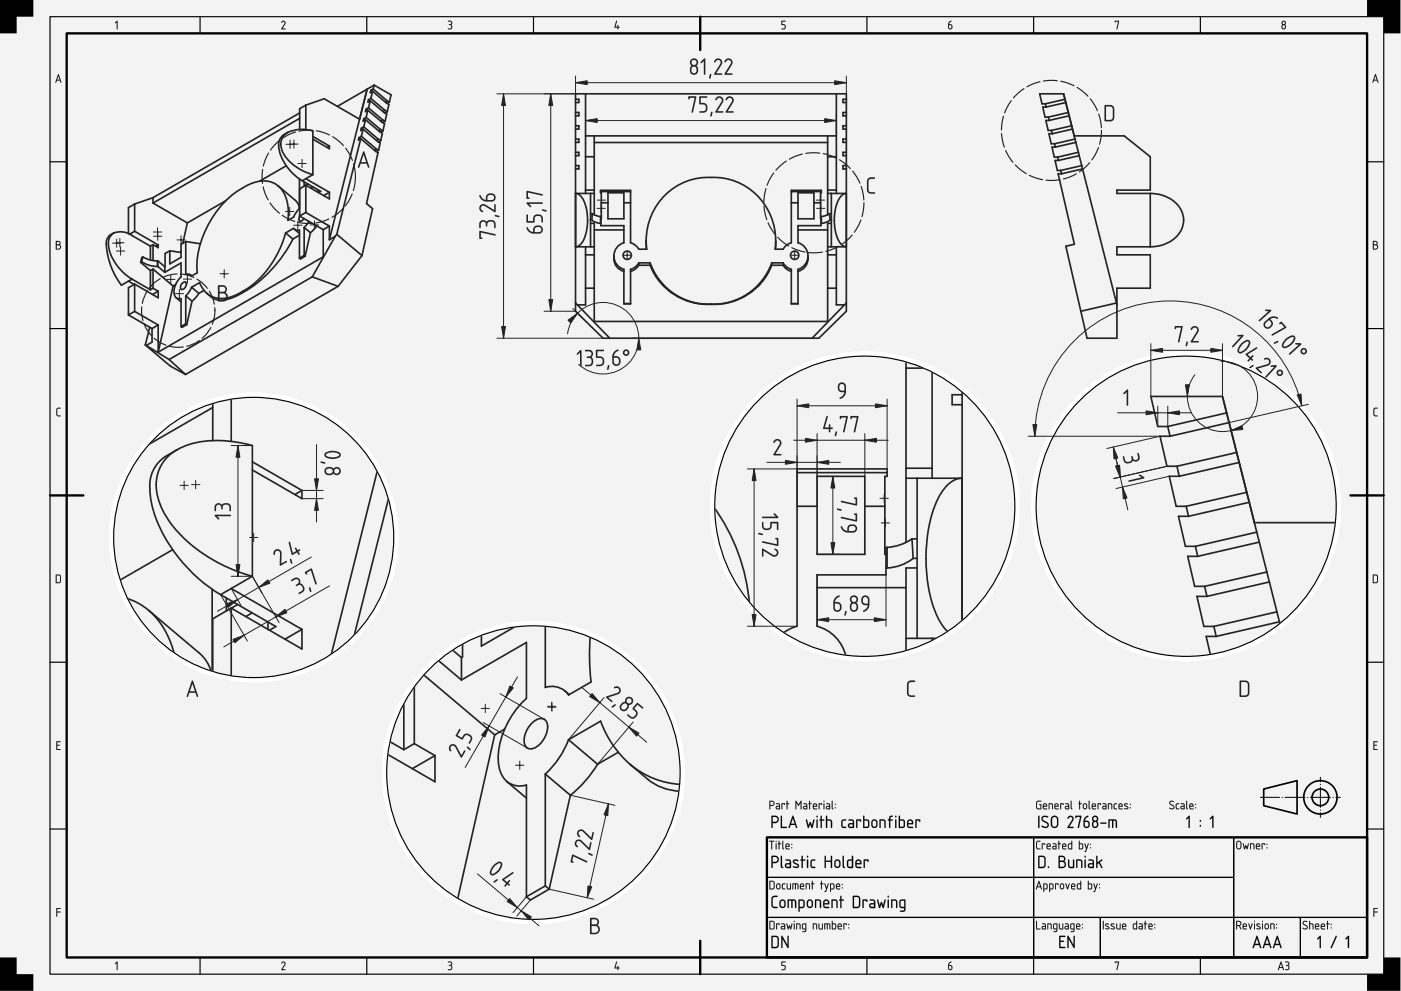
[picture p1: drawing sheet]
<svg xmlns="http://www.w3.org/2000/svg" width="420mm" height="297mm" viewBox="0 0 420 297" stroke-linecap="round" stroke-linejoin="round" font-family="sans-serif">
<path d="M0 0h420v297h-420z" fill-rule="evenodd" fill="#f1f3f5"/>
<g fill="#000">
<path d="M0 0h10v5h-5v5h-5zM35 6.3l.3 .1-.2 2.4-.1-2.2-.3 .4-.2-.1zM84.5 6.5a.64 .64 0 0 1 .9-.2 .64 .64 0 0 1 .1 .9l-.8 1.4h.8l.1 .2h-1.2l.9-1.7a.44 .44 0 0 0-.2-.6 .44 .44 0 0 0-.6 .4zM134.4 6.2h.1a.73 .73 0 0 1 .9 .2 .73 .73 0 0 1-.1 1 .78 .78 0 0 1 .2 1.1 .78 .78 0 0 1-1.1 .1 .66 .66 0 0 0 1-.5 .66 .66 0 0 0-.8-.7 .52 .52 0 0 0 .6-.2 .52 .52 0 0 0-.1-.7l-.7-.1zM184.8 6.2l.2 .2-.4 1.6h.6l.1-.5 .1 .5 .4 .2-.4 .1-.1 .5-.1-.5-.9-.1zM234.4 6.3h1.2l-1 .2v.8a.8 .8 0 0 1 1 .5 .8 .8 0 0 1-.6 1l-.7-.1 .7-.1a.54 .54 0 0 0 .4-.6 .54 .54 0 0 0-.5-.5h-.5zM334.4 6.2l1.2 .1-.6 2.5 .3-2.3h-.7l-.2 .2zM410 0h10v10h-5v-5h-5zM17.1 122.4l1-.2v.2l-.9 .3-.1 1.5 .3 .3h.7l.1 .3h-.9l-.4-.4v-1.6zM412.1 122.4l1-.2v.2l-.9 .3-.1 1.5 .3 .3h.6l.1 .3h-.8l-.4-.4v-1.6zM16.9 222.2h1.3l-.2 .3h-.9v.7l.8 .2-.8 .1v1h1l.1 .3h-1.3zM411.9 222.2h1.2l-.1 .3h-.9v.7l.8 .2-.8 .1v1h.9l.1 .3h-1.2z"/>
<path d="M16.9 272.2l1.3 .1-1 .1v.8l1 .2-1 .1-.2 1.3zM411.9 272.2l1.3 .1-1.1 .1v.8l1.1 .2-1.1 .1-.1 1.3zM0 287h5v5h5v5h-10zM35 288.3l.3 .1-.2 2.4-.1-2.2-.3 .4-.2-.2zM84.5 288.4a.64 .64 0 0 1 .9-.1 .64 .64 0 0 1 .1 .9l-.8 1.4h.8l.1 .2h-1.2l.9-1.7a.44 .44 0 0 0-.2-.7 .44 .44 0 0 0-.6 .4zM134.4 288.2h.1a.73 .73 0 0 1 .9 .2 .73 .73 0 0 1-.1 1 .78 .78 0 0 1 .2 1.1 .78 .78 0 0 1-1.1 .1 .66 .66 0 0 0 1-.5 .66 .66 0 0 0-.8-.7 .52 .52 0 0 0 .6-.3 .52 .52 0 0 0-.1-.6l-.7-.1zM184.8 288.2l.2 .1-.4 1.7h.6l.1-.5 .1 .5 .4 .2-.4 .1-.1 .5-.1-.5-.9-.1zM234.4 288.2l1.2 .1-1 .2v.7a.8 .8 0 0 1 1 .6 .8 .8 0 0 1-.6 1l-.7-.1 .7-.2a.54 .54 0 0 0 .4-.5 .54 .54 0 0 0-.5-.5h-.5zM334.4 288.2l1.2 .1-.6 2.5 .3-2.3h-.7l-.2 .2zM415 287h5v10h-10v-5h5z"/>
<path d="M0 0h420v297h-420zM0 0v297h420v-297z"/>
<path d="M35 6.3l.3 .1-.2 2.4-.1-2.2-.3 .4-.2-.1zM35 6.3l-.5 .6h.2l.3-.3 .1 2.2 .2-2.4z"/>
<path d="M84.5 6.4l.7-.2 .4 .4-.1 .6-.8 1.4 .9 .1-1.2 .1 .9-1.7a.43 .43 0 0 0-.3-.6 .43 .43 0 0 0-.5 .4l-.2-.2zM84.5 6.5l-.1 .3 .6-.4 .4 .5-1 1.9h1.2l-.1-.2h-.8l.8-1.4a.63 .63 0 0 0-.1-.8 .63 .63 0 0 0-.9 .1z"/>
<path d="M134.4 6.2l1 .2a.62 .62 0 0 1-.1 1h.1a.84 .84 0 0 1 .1 1.2 .84 .84 0 0 1-1.2 .1l.8-.2 .3-.4-.1-.5-.7-.2 .6-.3 .1-.5-.9-.2zM134.4 6.3v.1l.9 .2v.5l-.7 .3 .7 .2a.68 .68 0 0 1-.1 .9 .68 .68 0 0 1-.8 .1l.1 .2 .9-.2 .2-.8a.58 .58 0 0 1 0-1 .88 .88 0 0 0-1.1-.6z"/>
<path d="M184.8 6.2l.2 .2-.4 1.6h.6l.1-.5 .1 .5 .4 .2-.4 .1-.1 .5-.1-.5-.9-.1zM184.8 6.2l-.5 2 .9 .1 .1 .5 .1-.5 .4-.1-.4-.2v-.4h-.2v.4h-.7l.5-1.6z"/>
<path d="M234.4 6.2l1.3 .1-1.1 .2v.8a.83 .83 0 0 1 1 .3 .83 .83 0 0 1-.1 1l-1.1 .2v-.2l.9-.2 .1-.5-.3-.4h-.7zM234.4 6.3v1.2l.9 .1 .1 .6-.2 .3-.8 .2 .8 .1 .4-.5v-.6l-.4-.4h-.6v-.9l1-.1z"/>
<path d="M284.6 6.6l.7-.3-.7 1a.74 .74 0 0 1 1 .2 .74 .74 0 0 1-.2 1 .74 .74 0 0 1-1-.1v-1.3zM284.6 7.5v.7a.4 .4 0 0 0 .4 .4 .4 .4 0 0 0 .4-.4l-.1-.6z"/>
<path d="M284.6 6.6l.7-.4-.7 1.1h.7l.3 .4v.7l-.5 .4-.5-.1-.3-.3 .1-1.3zM284.6 6.6l-.2 .5v1.1a.72 .72 0 0 0 .9 .4 .72 .72 0 0 0 .4-.9 .72 .72 0 0 0-.9-.4h-.2l.1-.5 .6-.5zM284.6 7.5l.1 1 .6-.1a.59 .59 0 0 0-.3-.9zM284.6 7.5l.7 .1a.51 .51 0 0 1 .1 .7 .51 .51 0 0 1-.7 .2z"/>
<path d="M334.3 6.2l1.3 .1-.6 2.5-.2-.1 .5-2.2h-.7l-.2 .2zM334.4 6.3v.4l.1-.2h.8l-.3 2.3 .6-2.5z"/>
<path d="M384.5 8a.5 .5 0 0 0 1 0 .5 .5 0 0 0-1 0zM384.6 6.9a.4 .4 0 0 0 .8 0 .4 .4 0 0 0-.8 0zM384.6 6.4a.65 .65 0 0 1 .9 .1 .65 .65 0 0 1-.1 .9 .76 .76 0 0 1 .2 1.1 .76 .76 0 0 1-1.2 0 .76 .76 0 0 1 .2-1.1l-.3-.6z"/>
<path d="M384.5 8a.5 .5 0 0 0 1 0 .5 .5 0 0 0-1 0zM384.5 8a.5 .5 0 0 1 1 0 .5 .5 0 0 1-1 0zM384.6 6.9a.37 .37 0 0 0 .7 0 .37 .37 0 0 0-.7 0zM384.6 6.9a.41 .41 0 0 1 .8 0 .41 .41 0 0 1-.8 0zM384.6 6.3v.1a.65 .65 0 0 1 .9 0 .65 .65 0 0 1-.1 1l.2 .3-.1 .8-.4 .3-.4-.1-.4-.5 .3-.8-.3-.6zM384.4 6.5v.3a.65 .65 0 0 1 0 1.1 .7 .7 0 0 0 .6 .9 .79 .79 0 0 0 .6-.6 .79 .79 0 0 0-.3-.8 .66 .66 0 0 0 0-1.1l-.5-.1z"/>
<path d="M17.4 22.2l.2 .1 .8 2.3-.1 .2-.3-.7h-1l-.2 .7-.2-.1zM17.5 22.3l-.9 2.4h.3l.1-.6h1l.3 .7zM17.5 22.7l-.4 1.2h.8zM17.5 22.7l.4 1.2h-.8z"/>
<path d="M17.4 22.2l.2 .1 .8 2.3-.1 .2-.3-.7h-1l-.2 .7-.2-.1zM17.5 22.7l-.4 1.2h.8z"/>
<path d="M412.4 22.2l.2 .1 .8 2.3-.1 .2-.3-.7h-1l-.2 .7-.2-.1zM412.4 22.3l-.8 2.4h.2l.2-.6h1l.3 .7zM412.5 22.7l-.4 1.2h.8zM412.5 22.7l.4 1.2h-.8z"/>
<path d="M412.4 22.2l.2 .1 .8 2.3-.1 .2-.3-.7h-1l-.2 .7-.2-.1zM412.5 22.7l-.4 1.2h.8z"/>
<path d="M16.8 72.3l.6-.1a.65 .65 0 0 1 .7 .4 .65 .65 0 0 1-.2 .8 .77 .77 0 0 1 .4 .8 .77 .77 0 0 1-.7 .6h-.8zM17 73.5v1.1h.5a.52 .52 0 0 0 .5-.6 .52 .52 0 0 0-.5-.5zM17 72.5v.8h.5a.39 .39 0 0 0 .4-.4 .39 .39 0 0 0-.4-.4z"/>
<path d="M16.8 72.2h.6a.66 .66 0 0 1 .7 .4 .66 .66 0 0 1-.2 .8l.3 .2a.77 .77 0 0 1-.6 1.2h-.8zM16.8 72.3v2.4l1.3-.1a.79 .79 0 0 0-.2-1.2l.2-.5-.2-.6zM17 73.5v1.1l.9-.2v-.7zM17 73.5l.9 .2a.53 .53 0 0 1 .1 .6 .53 .53 0 0 1-.5 .3h-.5zM17 72.5v.8l.8-.2v-.5zM17 72.5l.8 .1v.6l-.8 .1z"/>
<path d="M411.8 72.3l.6-.1a.65 .65 0 0 1 .7 .4 .65 .65 0 0 1-.2 .8 .77 .77 0 0 1 .4 .8 .77 .77 0 0 1-.7 .6h-.8zM412 73.5v1.1h.5a.52 .52 0 0 0 .5-.6 .52 .52 0 0 0-.5-.5zM412 72.5v.8h.5a.39 .39 0 0 0 .4-.4 .39 .39 0 0 0-.4-.4z"/>
<path d="M411.8 72.2h.6a.66 .66 0 0 1 .7 .4 .66 .66 0 0 1-.2 .8 .78 .78 0 0 1 .4 .8 .78 .78 0 0 1-.7 .6h-.9zM411.8 72.3v2.4l.8 .1a.77 .77 0 0 0 .6-1.2l-.3-.2 .2-.5-.2-.6zM412 73.5v1.1l.9-.2v-.7zM412 73.5l.9 .2a.53 .53 0 0 1 .1 .6 .53 .53 0 0 1-.5 .3h-.5zM412 72.5v.8l.8-.2v-.5zM412 72.5h.5a.41 .41 0 0 1 .4 .4 .41 .41 0 0 1-.4 .4h-.5z"/>
<path d="M17.1 122.4l1.1-.2v.2l-.9 .2-.1 1.6 .1 .2 .9 .2v.2h-.9l-.4-.3v-1.7zM17.1 122.4l-.2 .4v1.6l.4 .3h.8v-.1l-.7-.1-.3-.3 .1-1.5 .2-.2h.6l.1-.3z"/>
<path d="M412.1 122.4l1-.2v.2l-.9 .2v1.6v.2l1 .2v.2h-.9l-.4-.3v-1.7zM412.1 122.4l-.2 .4v1.6l.4 .3h.8l-.1-.1-.7-.1-.2-.3v-1.5l.3-.2h.6l.1-.3z"/>
<path d="M17 172.5v2h.8l.2-.4v-1.4l-.2-.2zM16.8 172.2h1l.4 .5v1.6l-.4 .5h-1z"/>
<path d="M17 172.5v2h.8l.2-.4v-1.4l-.2-.2zM17 172.4l.8 .1 .2 .2v1.4l-.2 .4-.8 .1zM16.7 172.2h1.1l.5 .5v1.7l-.5 .4h-1.1zM16.8 172.3v2.4h1.1l.4-.5-.1-1.7-.4-.2z"/>
<path d="M412 172.5v2h.8l.2-.4v-1.4l-.2-.2zM411.7 172.2h1.1l.4 .5v1.6l-.4 .5h-1.1z"/>
<path d="M412 172.5v2h.7l.3-.4v-1.4l-.2-.2zM411.9 172.4l.9 .1 .2 .2v1.4l-.2 .4-.9 .1zM411.7 172.2h1.1l.5 .5v1.7l-.5 .4h-1.1zM411.8 172.3l-.1 2.4h1.2l.3-.5v-1.7l-.4-.2z"/>
<path d="M16.9 222.2h1.3l-.2 .3h-.9v.7l.8 .2-.8 .1v1h1l.1 .3h-1.3zM16.9 222.2v2.5h1.2v-.1h-1v-1.1l.8-.1-.8-.1v-.9h.9l.1-.2z"/>
<path d="M411.9 222.2h1.2l-.1 .3h-.9v.7l.8 .2-.8 .1v1h.9l.1 .3h-1.2zM411.9 222.2v2.5h1.2l-.1-.1h-.9v-1.1l.8-.1-.8-.1v-.9h.9l.1-.2z"/>
<path d="M230.7 252l1.5 .1-.6 .1-.2 2.4-.1-2.4h-.6zM230.7 252v.2h.6l.1 2.4 .1-2.4 .7-.1zM232.7 252.8l.2 .1-.1 1.7zM232.7 252.8l.1 1.8 .1-1.7zM232.7 252h.2v.4h-.2zM232.7 252l.1 .4 .1-.3zM233.5 252l.3 .1-.1 .7 .6 .1-.5 .1-.2 1.6-.1-1.6-.3-.1 .3-.1zM233.6 252.1l-.1 .7-.2 .1 .2 .1 .1 1.6 .1-1.6 .6-.1-.6-.1v-.7zM234.7 252l.2 .1v2l.3 .4-.2 .1-.4-.4zM234.7 252.1l-.1 2.1 .4 .4-.1-2.5zM235.9 253.2l-.1 .4h.8l-.2-.5zM235.9 253.2l.5-.1 .2 .5h-.8zM235.8 252.9a.66 .66 0 0 1 .8 0 .66 .66 0 0 1 .1 .9h-.9l.1 .5 1 .2-.8 .1a1.08 1.08 0 0 1-.3-1.7zM235.8 253l-.2 .4 .1 1 1.1 .1v-.1l-.9-.1-.1-.3v-.2h1l-.1-.8-.5-.2zM237.3 254h.3v.3h-.3zM237.4 254l.1 .2zM237.3 252.9h.3v.3h-.3zM237.4 253l.1 .3 .1-.2z"/>
<path d="M230.7 252l1.5 .1-.6 .1-.2 2.4-.1-2.4h-.6zM232.7 252.8l.2 .1-.1 1.7zM232.6 252.2a.2 .2 0 0 1 .4 0 .2 .2 0 0 1-.4 0zM233.5 252l.3 .1v.7l.5 .1-.5 .1-.2 1.6-.1-1.6-.2-.1 .2-.1zM234.7 252l.2 .1 .1 2.5-.4-.4zM235.9 253.2l-.1 .4h.8l-.2-.5zM235.8 252.9a.64 .64 0 0 1 .8 0 .64 .64 0 0 1 .1 .9h-.9l.1 .5 .9 .2-.7 .1a1.06 1.06 0 0 1-.3-1.7zM237.4 254h.2v.3h-.2zM237.4 252.9h.2v.3h-.2z"/>
<path d="M231 240.3v1h.6a.52 .52 0 0 0 .4-.6 .52 .52 0 0 0-.5-.4zM230.8 240h.7a.77 .77 0 0 1 .8 .8 .77 .77 0 0 1-.7 .8h-.6v.8l-.2 .1zM232.9 241.9l.1 .4h.7v-.5zM232.8 240.8h.8l.3 .5v1.2l-.8 .1a.52 .52 0 0 1-.5-.5 .52 .52 0 0 1 .5-.5h.6l-.1-.4-.8-.2zM234.4 240.8l1 .1-.1 .4-.2-.3h-.5l-.1 1.6zM236 240l.2 .1v.7l.5 .1-.5 .1-.2 1.6-.1-1.6-.2-.1 .2-.1zM238.6 240l.8 1.2 .9-1.2v2.5l-.2-.1v-1.8l-.6 1-.7-1v1.8l-.2 .2zM241.1 241.9l.1 .4h.6v-.5zM241 240.8h.8l.3 .5v1.2l-.8 .1a.52 .52 0 0 1-.5-.5 .52 .52 0 0 1 .5-.5h.5v-.4l-.8-.2zM242.7 240l.2 .1v.7l.6 .1-.6 .1-.1 1.6-.1-1.6-.3-.1 .3-.1zM244.1 241.2l-.1 .4h.8l-.2-.5zM244 240.9a.64 .64 0 0 1 .9 0 .64 .64 0 0 1 0 .9h-.9l.1 .5 1 .2-.8 .1a1.06 1.06 0 0 1-.3-1.7zM245.6 240.8l1 .1-.2 .4-.1-.3h-.5l-.2 1.6zM247 240.8l.2 .1-.1 1.7zM247 240.2a.17 .17 0 0 1 .3 0 .17 .17 0 0 1-.3 0zM248 241.9l.1 .4h.6v-.5zM247.8 240.8h.9l.3 .5-.1 1.2-.7 .1a.52 .52 0 0 1-.5-.5 .52 .52 0 0 1 .5-.5h.5v-.4l-.9-.2zM249.5 240l.2 .1 .1 2.5-.4-.4zM250.4 242h.2v.3h-.2zM250.4 240.9h.2v.3h-.2z"/>
<path d="M231 240.3v1l.9-.2v-.7zM231 240.2h.5a.54 .54 0 0 1 .6 .5 .54 .54 0 0 1-.5 .6h-.6zM230.8 240h1l.3 .3a.78 .78 0 0 1 .1 .8 .78 .78 0 0 1-.6 .5h-.6v.8l-.2 .2zM230.8 240.1v2.4l.2-.1v-.9h.8l.3-.3a.75 .75 0 0 0-.6-1.2zM233 241.9v.4h.7v-.5zM232.9 241.9l.8-.1v.6l-.8-.1zM232.8 240.8h.8l.3 .3-.1 1.5h-.9l-.3-.3 .2-.6 .9-.1-.1-.5-.8-.1zM232.8 240.8v.2l.8 .1 .1 .5-.9 .1v.7l1.1 .1v-1.4l-.3-.3zM234.4 240.8l1 .1-.1 .4-.2-.3h-.5l-.1 1.6zM234.4 240.8l.1 1.8 .1-1.6h.6l.1 .3 .1-.4zM235.9 240l.3 .1v.7l.5 .1-.5 .1-.2 1.6-.1-1.6-.2-.1 .2-.1zM236 240.1l-.1 .7-.2 .1 .2 .1 .1 1.6 .2-1.6 .5-.1-.5-.1v-.7zM238.6 240l.2 .1 .6 1.1 .7-1.1 .2-.1 .1 2.6-.3-.2v-1.8l-.6 1-.7-1v1.8l-.2 .2zM238.6 240.1v2.4l.2-.1v-1.9l.7 1 .6-1v1.9l.2 .1v-2.4l-.9 1.1zM241.1 241.9l.1 .4h.6v-.5zM241.1 241.9l.8-.1v.6l-.8-.1zM241 240.8h.8l.3 .3-.1 1.5h-.9l-.3-.3 .1-.6 .9-.1v-.5l-.8-.1zM241 240.8v.2l.8 .1 .1 .5-.9 .1v.7l1.1 .1v-1.4l-.3-.3zM242.7 240l.2 .1v.7l.6 .1-.6 .1-.1 1.6-.1-1.6-.3-.1 .3-.1zM242.7 240.1v.7l-.3 .1 .3 .1 .1 1.6 .1-1.6 .5-.1-.5-.1v-.7zM244.1 241.2l-.1 .4h.8l-.2-.5zM244.1 241.2l.5-.1 .2 .5h-.8zM244 240.9a.66 .66 0 0 1 .9 0 .66 .66 0 0 1 0 .9h-.9v.2l.3 .3 .7 .1v.2l-1.1-.2-.1-1zM244 241l-.2 .4 .1 1 1.1 .1v-.1l-.9-.1-.1-.3v-.2h1l-.1-.8-.5-.2zM245.5 240.8l1.1 .1-.2 .4-.1-.3h-.5l-.2 1.6zM245.6 240.8v1.8l.2-1.6h.5l.1 .3 .2-.4zM247 240.8l.3 .1-.2 1.7zM247 240.8l.1 1.8 .1-1.7zM247 240.2a.18 .18 0 0 1 .3 0 .18 .18 0 0 1-.3 0zM247 240l.2 .3zM248 241.9v.4h.7v-.5zM248 241.9l.7-.1v.6l-.7-.1zM247.8 240.8h.9l.2 .3v1.5h-.9l-.3-.3 .1-.6 .9-.1-.1-.5-.8-.1zM247.9 240.8v.2l.7 .1 .1 .5-.9 .1v.7l1.1 .1v-1.4l-.2-.3zM249.5 240l.2 .1v2l.3 .4-.2 .1-.4-.4zM249.5 240.1l-.1 2.1 .4 .4-.1-2.5zM250.4 242h.2v.3h-.2zM250.4 242l.1 .3 .1-.3zM250.4 240.9h.2v.3h-.2zM250.4 241l.2 .2z"/>
<path d="M231.7 256.9v1.4h.8a.75 .75 0 0 0 .7-.7 .75 .75 0 0 0-.8-.7zM231.4 256.6l.2-.1a1.69 1.69 0 0 1 1.7 .4 1.1 1.1 0 0 1 .2 1.1 1.1 1.1 0 0 1-1 .7h-.8v1.3l-.3 .1zM234.2 256.6l.3 .1v2.9l.3 .3a.37 .37 0 0 1-.5 .3 .37 .37 0 0 1-.1-.6zM235.8 259.2v.4l.2 .2h.9v-.7zM235.6 257.6h1.1l.5 .6v1.9l-1.1 .1a.74 .74 0 0 1-.7-.8 .74 .74 0 0 1 .7-.7h.8l-.1-.5-1.2-.3zM238 257.8a.97 .97 0 0 1 1.4 .3h-.1a.82 .82 0 0 0-1.2 .2l1.1 .6a.71 .71 0 0 1 .3 1 .71 .71 0 0 1-1 .2l-.7-.2 .2-.2a.65 .65 0 0 0 .7 .2 .65 .65 0 0 0 .5-.5l-1.2-.7-.2-.5zM240.4 256.5l.4 .2v.9l.7 .2-.7 .2v2l-.2 .2-.2-.2v-2l-.4-.2 .4-.2zM242.1 257.7l.3 .1v2.2l-.2 .2-.2-.2zM242 256.8a.25 .25 0 0 1 .5 0 .25 .25 0 0 1-.5 0zM243.3 257.8l1-.2 .2 .3a.77 .77 0 0 0-.9 .1 .77 .77 0 0 0-.2 .9l.1 .7 1 .3-.2 .3a.99 .99 0 0 1-1.1-.3 .99 .99 0 0 1-.1-1.1zM247.4 256.6l.3 .1v1.3h1.5v-1.3l.3-.1v3.5l-.3-.1v-1.7h-1.5v1.7l-.3 .1zM250.8 258.1l-.2 1.2a.57 .57 0 0 0 .6 .5 .57 .57 0 0 0 .5-.6l-.2-1.1-.4-.2zM250.5 257.8a.92 .92 0 0 1 1.5 .6v.9a.91 .91 0 0 1-.9 .9 .91 .91 0 0 1-.9-.9v-1.1zM252.8 256.6l.3 .1v2.9l.3 .3a.37 .37 0 0 1-.5 .3 .37 .37 0 0 1-.2-.6zM254.5 258l-.1 .4v1.2l1.1 .2v-1.8zM254.2 257.9l.3-.3h1v-.9l.3-.2v3.6l-1.2 .1-.5-.4-.1-1.5zM257 258.2l-.1 .5h1.1a.58 .58 0 0 0-.3-.7 .58 .58 0 0 0-.7 .2zM256.8 257.8a.92 .92 0 0 1 1.3 0 .92 .92 0 0 1 .1 1.3h-1.3l.1 .7 1.4 .2-1.2 .2a.89 .89 0 0 1-.7-1.2v-.8zM259.1 257.7l1.2-.1 .2 .2-.2 .5-.2-.3h-.7v2l-.2 .2-.2-.2z"/>
<path d="M231.7 244.9v1.4h.8a.75 .75 0 0 0 .7-.7 .75 .75 0 0 0-.8-.7zM231.4 244.6l.2-.1a1.69 1.69 0 0 1 1.7 .4 1.1 1.1 0 0 1 .2 1.1 1.1 1.1 0 0 1-1 .7h-.8v1.3l-.3 .1zM234.2 244.6l.3 .1v3.1h1.3l.1 .3h-1.7zM237.7 244.5l.3 .1 1 3.3-.1 .3-.4-.9h-1.4l-.3 .9-.3-.2zM237.8 245.2l-.6 1.7h1.1zM241.7 245.7l.3 .1 .5 1.6 .5-1 .5 1 .4-1.6 .3-.2-.5 2.5-.4-.1-.3-1-.4 1-.3 .2zM244.9 245.7l.3 .1v2.2l-.2 .2-.1-.2zM244.8 244.8a.25 .25 0 0 1 .5 0 .25 .25 0 0 1-.5 0zM246.1 244.5l.4 .2v.9l.7 .2-.7 .2v2l-.2 .2-.2-.2v-2l-.4-.2 .4-.2zM247.8 244.5h.2l.1 1.1h.9l.5 .4v2.1l-.3-.1-.1-1.9-.3-.1h-.7v2l-.3 .1zM252.5 245.8l1.1-.2 .1 .3a.77 .77 0 0 0-.9 .1 .77 .77 0 0 0-.1 .9v.7l1 .3-.1 .3a.99 .99 0 0 1-1.1-.3 .99 .99 0 0 1-.2-1.1zM254.7 247.2v.4l.2 .2h.9v-.7zM254.5 245.6h1.1l.5 .6v1.9l-1.1 .1a.74 .74 0 0 1-.7-.8 .74 .74 0 0 1 .7-.7h.8l-.1-.5-1.2-.3zM256.8 245.7l1.2-.1 .2 .2-.1 .5-.2-.3h-.8v2l-.2 .2-.1-.2zM259.2 246v1.8h.7a1.24 1.24 0 0 0 .3-1.7zM258.9 244.5l.3 .2v.9h1l.5 .5v1.6l-.4 .4-1.2 .1-.2-.2zM261.9 246.1l-.2 1.2a.57 .57 0 0 0 .6 .5 .57 .57 0 0 0 .5-.6l-.2-1.1-.4-.2zM261.6 245.8a.92 .92 0 0 1 1.5 .6v.9a.91 .91 0 0 1-.9 .9 .91 .91 0 0 1-.9-.9v-1.1zM263.8 245.6a1.44 1.44 0 0 1 1.8 .5v1.8l-.2 .3-.2-.3v-1.7l-.3-.2h-.8v2l-.2 .2-.1-.2zM266.8 244.7l.6-.2 .3 .2a.84 .84 0 0 0-.7 .9l.7 .2-.7 .2v2l-.2 .2-.2-.2v-2l-.3-.2 .3-.2zM268.5 245.7l.3 .1v2.2l-.2 .2-.1-.2zM268.4 244.8a.25 .25 0 0 1 .5 0 .25 .25 0 0 1-.5 0zM269.9 246v1.8h.7a1.24 1.24 0 0 0 .3-1.7zM269.6 244.5l.3 .2v.9h1l.5 .5v1.6l-.4 .4-1.2 .1-.2-.2zM272.5 246.2l-.1 .5h1.1a.58 .58 0 0 0-.3-.7 .58 .58 0 0 0-.7 .2zM272.3 245.8a.92 .92 0 0 1 1.3 0 .92 .92 0 0 1 .1 1.3h-1.3l.1 .7 1.4 .2-1.2 .2a.89 .89 0 0 1-.7-1.2v-.8zM274.6 245.7l1.2-.1 .2 .2-.2 .5-.2-.3h-.7v2l-.2 .2-.2-.2z"/>
<path d="M231.7 256.9v1.4l1.3-.2a.74 .74 0 0 0 .1-.8 .74 .74 0 0 0-.7-.4zM231.7 256.8h.7a.77 .77 0 0 1 .8 .8 .77 .77 0 0 1-.7 .8h-.8zM231.4 256.5h.2a1.72 1.72 0 0 1 1.7 .4 1.11 1.11 0 0 1 .2 1.1 1.11 1.11 0 0 1-1 .7h-.8v1.3l-.3 .1zM231.4 256.6v3.5l.3-.1v-1.3h1.1l.6-.5a1.1 1.1 0 0 0-.9-1.7zM234.2 256.5l.3 .2v2.9l.4 .3a.39 .39 0 0 1-.6 .3 .39 .39 0 0 1-.2-.6zM234.2 256.6v3l.1 .4 .4 .2 .2-.2-.4-.4v-2.9zM235.9 259.2v.5l1 .1v-.7zM235.8 259.2l1.1-.2v.8l-1.1-.1zM235.6 257.6h1.1l.5 .6v1.9l-1.1 .1a.75 .75 0 0 1-.7-.5 .75 .75 0 0 1 .2-.8l.3-.2h1l-.2-.6-1.1-.2zM235.6 257.7v.2l1.3 .3v.5h-.8a.73 .73 0 0 0-.6 .5 .73 .73 0 0 0 .1 .8l1.4 .2 .2-.2-.1-2-.4-.3zM237.9 257.8l.2-.1a.87 .87 0 0 1 1.3 .4h-.2a.55 .55 0 0 0-.6-.2 .55 .55 0 0 0-.4 .5l1 .5a.68 .68 0 0 1 .4 .9 .68 .68 0 0 1-.9 .4l-.9-.4 .1-.2 1.1 .2 .2-.3-1.3-.8-.1-.5zM238 257.8l-.2 .4 .2 .5 1.3 .8-.2 .3-1.3-.1a1.35 1.35 0 0 0 1.5 .4 .61 .61 0 0 0 .3-.6 .61 .61 0 0 0-.4-.5l-1-.6a.53 .53 0 0 1 .3-.5 .53 .53 0 0 1 .6 .2h.3l-.1-.3-.9-.2zM240.4 256.5l.4 .2v.9h.5l.2 .2-.7 .2v2l-.2 .2-.2-.2v-2l-.4-.2 .4-.2zM240.5 256.6l-.1 1-.3 .2 .3 .1 .2 2.3 .1-2.3 .8-.1-.8-.2v-.9zM242 257.6l.4 .2v2.2l-.2 .2-.2-.2zM242.1 257.7l.1 2.5 .1-2.4zM242 256.8a.26 .26 0 0 1 .5 0 .26 .26 0 0 1-.5 0zM242.1 256.6v.4h.2v-.4zM243.2 257.8l1.1-.2 .2 .3a.76 .76 0 0 0-.9 .1 .76 .76 0 0 0-.2 .9l.1 .7 1 .3-.2 .3a1.01 1.01 0 0 1-1.1-.2 1.01 1.01 0 0 1-.2-1.2zM243.3 257.8l-.2 .6 .2 1.6 1 .2 .2-.3a1.01 1.01 0 0 1-1.2-1 1.01 1.01 0 0 1 1.2-1l-.2-.3zM247.3 256.5l.4 .2v1.3h1.5v-1.3l.3-.2v3.7l-.3-.2v-1.7h-1.5v1.7l-.4 .2zM247.4 256.6v3.5l.2-.1v-1.7h1.6v1.7l.3 .1v-3.5l-.3 .1v1.3h-1.6v-1.3zM250.8 258.1l-.2 1.2 .2 .4a.56 .56 0 0 0 .9-.5l-.2-1.1zM250.7 258.1l.4-.2 .5 .3 .1 1-.2 .5a.57 .57 0 0 1-.6 .1 .57 .57 0 0 1-.4-.5zM250.5 257.8a.94 .94 0 0 1 1.6 .6v.9a.94 .94 0 0 1-.6 .8 .94 .94 0 0 1-1-.1l-.3-.7a1.38 1.38 0 0 1 .3-1.5zM250.6 257.8l-.3 .4-.1 1.1a.92 .92 0 0 0 .6 .8 .92 .92 0 0 0 .9-.2l.3-.6-.1-1.3-.6-.4zM252.7 256.5l.4 .2v2.9l.3 .3a.39 .39 0 0 1-.5 .3 .39 .39 0 0 1-.2-.6zM252.8 256.6l-.1 3 .2 .4 .3 .2 .2-.2-.4-.4v-2.9zM254.6 258l-.2 1.6 1.1 .2v-1.8zM254.5 258l1-.1v1.9a.93 .93 0 0 1-1.2-.4zM254.2 257.8l.3-.2h1v-.9l.3-.2-.1 3.7h-1.1l-.5-.4-.1-1.5zM254.2 257.9l-.1 1.9 .5 .3h1.2v-3.5l-.3 .1v.9l-1 .1zM257 258.2l-.1 .5h1.1a.55 .55 0 0 0-.3-.6 .55 .55 0 0 0-.7 .1zM257 258.2l.8-.2 .2 .7h-1.2zM256.8 257.8a.93 .93 0 0 1 1.3 0 .93 .93 0 0 1 .1 1.3h-1.3l.2 .7h1l.3 .2-.3 .2h-.9a.92 .92 0 0 1-.7-1.2v-.8zM256.8 257.9l-.3 .6 .2 1.5 .5 .2 1.1-.1v-.2l-1.3-.1-.2-.4v-.4h1.5l-.2-1.1-.7-.3zM259 257.6h1.3l.2 .2-.2 .6-.2-.4h-.7v2l-.2 .2a3.6 3.6 0 0 1-.2-2.6zM259.1 257.7l.1 2.5 .1-.2v-2.1h.9l.1 .4 .2-.5z"/>
<path d="M231.7 244.9v1.4l1.3-.2a.74 .74 0 0 0 .1-.8 .74 .74 0 0 0-.7-.4zM231.7 244.8h.7a.77 .77 0 0 1 .8 .8 .77 .77 0 0 1-.7 .8h-.8zM231.4 244.5h.2a1.72 1.72 0 0 1 1.7 .4 1.11 1.11 0 0 1 .2 1.1 1.11 1.11 0 0 1-1 .7h-.8v1.3l-.3 .1zM231.4 244.6v3.5l.3-.1v-1.3h1.1l.6-.5a1.1 1.1 0 0 0-.9-1.7zM234.2 244.5l.3 .2v3.1h1.3l.2 .4h-1.8zM234.2 244.6v3.5h1.7l-.1-.2h-1.3v-3.2zM237.7 244.5l.3 .1 1.1 3.3-.2 .3-.4-.9h-1.4l-.3 .9-.3-.2zM237.7 244.6l-1.2 3.4h.3l.3-.8h1.4l.4 1 .1-.3-1.1-3.3zM237.8 245.3l-.6 1.6h1.1zM237.8 245.2l.6 1.7h-1.2zM241.7 245.6l.4 .1 .4 1.7 .5-1.1 .5 1.1 .4-1.6 .3-.2-.5 2.6-.4-.2-.3-1-.4 1-.3 .2zM241.8 245.7l.5 2.4 .3-.1 .4-1 .3 1 .3 .1 .6-2.4-.3 .1-.4 1.7-.5-1.1-.6 1.1-.4-1.7zM244.9 245.6l.3 .2v2.2l-.2 .2-.2-.2zM244.9 245.7l.1 2.5 .2-2.4zM244.8 244.8a.26 .26 0 0 1 .5 0 .26 .26 0 0 1-.5 0zM244.9 244.6v.4h.3v-.4zM246.1 244.5l.4 .2v.9h.5l.2 .2-.7 .2v2l-.2 .2-.2-.2v-2l-.4-.2 .4-.2zM246.2 244.6l-.1 1-.3 .2 .3 .1 .2 2.3 .1-2.3 .8-.1-.8-.2v-.9zM247.7 244.5h.3l.1 1.1h.9l.5 .4v2.1l-.3-.1-.1-1.8-1-.2v2l-.4 .1zM247.8 244.6v3.5l.2-.1v-2.1h.8l.4 .2v1.9l.3 .1-.1-2.1-.4-.3-1-.1v-1zM252.5 245.8l1.1-.2 .1 .3a.76 .76 0 0 0-.9 .1 .76 .76 0 0 0-.1 .9v.7l1 .3-.1 .3a1.01 1.01 0 0 1-1.1-.2 1.01 1.01 0 0 1-.2-1.2zM252.5 245.8l-.2 .6 .2 1.6 1.1 .2 .1-.3a1.01 1.01 0 0 1-1.2-1 1.01 1.01 0 0 1 1.2-1l-.1-.3zM254.8 247.2v.5l1 .1v-.7zM254.7 247.2l1.1-.2v.8l-1.1-.1zM254.5 245.6h1.1l.5 .6v1.9l-1.1 .1a.75 .75 0 0 1-.7-.5 .75 .75 0 0 1 .2-.8l.3-.2h1l-.2-.6-1.1-.2zM254.5 245.7v.2l1.3 .3v.5h-.8a.73 .73 0 0 0-.6 .5 .73 .73 0 0 0 .1 .8l1.4 .2 .2-.2-.1-2-.4-.3zM256.8 245.6h1.2l.3 .2-.2 .6-.2-.4h-.8v2l-.2 .2a3.6 3.6 0 0 1-.1-2.6zM256.8 245.7l.1 2.5 .2-.2v-2.1h.8l.2 .4 .1-.5zM259.2 246v1.8h.7a1.22 1.22 0 0 0 .3-1.7zM259.2 245.9h.7a1.1 1.1 0 0 1 .5 1.5l-.2 .4-1 .1zM258.9 244.5l.3 .2v.9h1l.4 .4 .1 1.7-.4 .4-1.2 .1-.3-.2zM258.9 244.6v3.4l1.4 .1 .3-.4v-1.6l-.4-.4-1-.1v-.9zM261.9 246.1l-.2 1.2 .2 .4a.56 .56 0 0 0 .9-.5l-.2-1.1zM261.8 246.1l.4-.2 .5 .3 .1 1-.2 .5a.57 .57 0 0 1-.6 .1 .57 .57 0 0 1-.4-.5zM261.6 245.8a.94 .94 0 0 1 1.6 .6v.9a.94 .94 0 0 1-.6 .8 .94 .94 0 0 1-1-.1l-.3-.7a1.38 1.38 0 0 1 .3-1.5zM261.7 245.8l-.3 .4-.1 1.1a.92 .92 0 0 0 .6 .8 .92 .92 0 0 0 .9-.2l.3-.6-.1-1.3-.6-.4zM263.8 245.6h1.3l.5 .7v1.6l-.2 .3-.2-.3v-1.7l-1.1-.2v2l-.2 .2a3.7 3.7 0 0 1-.1-2.6zM263.8 245.7v2.4l.3-.1v-2.1h.8l.3 .3 .2 1.9 .2-.9a1.11 1.11 0 0 0-.7-1.6zM266.8 244.7l.9-.2v.3l-.6 .1-.1 .7 .7 .2-.7 .2v2l-.2 .2-.2-.2v-2l-.4-.2 .4-.2zM266.8 244.7l-.2 .9-.3 .2 .3 .1 .2 2.3 .2-.2v-2.1l.7-.1-.7-.2a.82 .82 0 0 1 .7-.9l-.3-.2zM268.5 245.6l.3 .2v2.2l-.2 .2-.2-.2zM268.5 245.7l.1 2.5 .2-2.4zM268.4 244.8a.26 .26 0 0 1 .5 0 .26 .26 0 0 1-.5 0zM268.5 244.6v.4h.3v-.4zM269.9 246v1.8h.7a1.22 1.22 0 0 0 .3-1.7zM269.9 245.9h.7a1.1 1.1 0 0 1 .5 1.5l-.2 .4-1 .1zM269.6 244.5l.3 .2v.9h1l.4 .4 .1 1.7-.4 .4-1.2 .1-.3-.2zM269.6 244.6v3.4l1.4 .1 .3-.4v-1.6l-.4-.4-1-.1v-.9zM272.5 246.2l-.1 .5h1.1a.55 .55 0 0 0-.3-.6 .55 .55 0 0 0-.7 .1zM272.5 246.2l.8-.2 .2 .7h-1.2zM272.3 245.8a.93 .93 0 0 1 1.3 0 .93 .93 0 0 1 .1 1.3h-1.3l.1 .7h1.1l.3 .2-.3 .2h-.9a.92 .92 0 0 1-.7-1.2v-.8zM272.3 245.9l-.3 .6 .2 1.5 .5 .2 1.1-.1v-.2l-1.3-.1-.2-.4v-.4h1.5l-.2-1.1-.7-.3zM274.5 245.6h1.3l.2 .2-.2 .6-.2-.4h-.7v2l-.2 .2a3.6 3.6 0 0 1-.2-2.6zM274.6 245.7l.1 2.5 .1-.2v-2.1h.9l.1 .4 .2-.5z"/>
<path d="M310.9 252.2l1.1-.2v.2l-1 .3v1.4l.2 .4h.7l.1 .3h-.8l-.4-.4-.1-1.6zM312.5 252.8l1 .1-.2 .4-.1-.3h-.5l-.2 1.6zM314.2 253.2l-.1 .4h.8l-.2-.5zM314.1 252.9a.64 .64 0 0 1 .8 0 .64 .64 0 0 1 .1 .9h-.9l.1 .5 1 .2-.8 .1a1.06 1.06 0 0 1-.3-1.7zM315.9 253.9l.1 .4h.6v-.5zM315.7 252.8h.9l.3 .5-.1 1.2-.7 .1a.52 .52 0 0 1-.5-.5 .52 .52 0 0 1 .5-.5h.5v-.4l-.9-.2zM317.5 252l.2 .1v.7l.5 .1-.5 .1-.1 1.6-.2-1.6-.2-.1 .2-.1zM318.9 253.2l-.1 .4h.8l-.3-.5zM318.7 252.9a.64 .64 0 0 1 .9 0 .64 .64 0 0 1 .1 .9h-.9l.1 .5 .9 .2-.8 .1a1.06 1.06 0 0 1-.3-1.7zM320.6 253.1l-.1 .1a.71 .71 0 0 0 .5 1.1h.3v-1.3zM320.4 253l.9-.2v-.7l.2-.1v2.6h-.9l-.3-.3zM323.8 253v1.3h.5a.91 .91 0 0 0 .2-1.2zM323.6 252l.2 .1v.7h.7l.3 .3v1l-.3 .5-.9-.1zM325.3 252.8l.2 .1 .4 1.2 .4-1.2h.2l-.9 2.5-.4-.2 .3-.1 .2-.6zM326.9 254h.2v.3h-.2zM326.9 252.9h.2v.3h-.2z"/>
<path d="M310.9 252.2l1.1-.2v.2l-.9 .2-.1 1.5 .1 .3 .9 .2v.2h-.8l-.4-.3-.1-1.7zM311 252.2l-.2 .4v1.6l.4 .3h.8l-.1-.1-.7-.1-.2-.4v-1.4l1-.3v-.2zM312.5 252.8l1 .1-.2 .4-.1-.3h-.5l-.2 1.6zM312.5 252.8v1.8l.2-1.6h.5l.1 .3 .1-.4zM314.2 253.2l-.1 .4h.8l-.2-.5zM314.2 253.2l.5-.1 .2 .5h-.8zM314.1 252.9a.66 .66 0 0 1 .9 0 .66 .66 0 0 1 0 .9h-.9l.1 .5 1 .2-.8 .1a1.08 1.08 0 0 1-.3-1.7zM314.1 253l-.2 .4 .1 1 1.1 .1v-.1l-.9-.1-.1-.3v-.2h1l-.1-.8-.5-.2zM315.9 253.9v.4h.7v-.5zM315.9 253.9l.7-.1v.6l-.7-.1zM315.7 252.8h.9l.2 .3v1.5h-.9l-.3-.3 .1-.6 .9-.1-.1-.5-.8-.1zM315.7 252.8v.2l.8 .1 .1 .5-.9 .1v.7l1.1 .1v-1.4l-.3-.3zM317.4 252l.3 .1v.7l.5 .1-.5 .1-.1 1.6-.2-1.6-.2-.1 .2-.1zM317.5 252.1l-.1 .7-.2 .1 .2 .1 .2 1.6 .1-1.6 .5-.1-.5-.1v-.7zM318.9 253.2l-.1 .4h.8l-.3-.5zM318.8 253.2l.6-.1 .2 .5h-.8zM318.7 252.9a.65 .65 0 0 1 .9 0 .65 .65 0 0 1 .1 .9h-.9l.1 .5 .9 .2-.8 .1a1.08 1.08 0 0 1-.3-1.7zM318.8 253l-.3 .4 .2 1 1.1 .1v-.1l-.9-.1-.1-.3v-.2h1l-.2-.8-.4-.2zM320.6 253.1v1.1l.7 .1v-1.3zM320.6 253h.7v1.4l-.8-.2zM320.4 252.9l.9-.1v-.7l.2-.1v2.6l-1.1-.1-.2-.4zM320.4 253l-.1 1.3 .3 .2h.9v-2.5l-.2 .1v.7zM323.8 253v1.3h.7l.1-1.1zM323.8 253l.7 .1a.92 .92 0 0 1-.2 1.3h-.5zM323.6 252l.2 .1v.7h.7l.3 .3v1.2l-.3 .3-1-.1zM323.6 252v2.5h.9l.3-.4v-1l-.2-.3h-.8v-.7zM325.2 252.8l.3 .1 .4 1.2 .3-1.2h.3l-.9 2.5-.4-.2 .3-.1 .2-.6zM325.3 252.8l.4 1.7-.2 .6-.3 .1 .4 .2 .9-2.5h-.2l-.4 1.2zM326.9 254h.3v.3h-.3zM327 254l.1 .2zM326.9 252.9h.3v.3h-.3zM327 253v.3l.1-.3z"/>
<path d="M311.7 256.9v2.9a1.14 1.14 0 0 0 1.5-.4v-2.2l-.4-.3zM311.4 256.6l1.5-.1 .6 .7v2.4l-.6 .6-1.5-.1zM314.3 259.7h.3v.4h-.3zM317.5 256.6l.9-.1a.93 .93 0 0 1 1 .6 .93 .93 0 0 1-.3 1 1.11 1.11 0 0 1 .6 1.2 1.11 1.11 0 0 1-1 .9l-1.2-.1zM317.8 258.4v1.5h.8a.74 .74 0 0 0 .7-.8 .74 .74 0 0 0-.7-.7zM317.8 256.9v1.1h.8a.56 .56 0 0 0 .5-.6 .56 .56 0 0 0-.5-.5zM320.3 257.7l.4 .1v1.8l.3 .2h.8v-2l.2-.2 .1 .2v2.3l-1.1 .1a.84 .84 0 0 1-.7-1.2zM322.8 257.6a1.44 1.44 0 0 1 1.8 .5v1.8l-.2 .3-.2-.3v-1.7l-.3-.2h-.8v2l-.2 .2-.1-.2zM325.3 257.7l.3 .1v2.2l-.2 .2-.1-.2zM325.2 256.8a.25 .25 0 0 1 .5 0 .25 .25 0 0 1-.5 0zM326.7 259.2l-.1 .4 .2 .2h.9v-.7zM326.5 257.6h1.1l.5 .6v1.9l-1.2 .1a.74 .74 0 0 1-.7-.8 .74 .74 0 0 1 .8-.7h.7v-.5l-1.2-.3zM328.8 256.6l.3 .1v1.9l1.5-.9-.1 .2-.7 .6 .8 1.6h-.3l-.8-1.4-.4 .3v1.1h-.3z"/>
<path d="M311.7 256.9v2.9l1.2-.1 .3-.4v-2.1l-.4-.3zM311.7 256.8l1.1 .1 .4 .2v2.2a.93 .93 0 0 1-1.4 .6zM311.4 256.5h1.5l.7 .6v2.5l-.7 .6h-1.5zM311.4 256.6v3.5h1.5l.6-.6v-2.3l-.6-.6zM314.3 259.7h.3v.4h-.3zM314.3 259.7v.4h.3v-.3zM317.5 256.5h.9a.94 .94 0 0 1 1 .5 .94 .94 0 0 1-.3 1.1 1.11 1.11 0 0 1 .6 1.2 1.11 1.11 0 0 1-1 .9h-1.2zM317.5 256.6v3.5h1.4l.4-.2 .4-.8-.2-.6-.4-.4 .3-.4v-.5l-.5-.6zM317.8 258.4v1.5l1.3-.3a.75 .75 0 0 0 .1-.8 .75 .75 0 0 0-.6-.4zM317.8 258.3l1 .1 .3 .2a.75 .75 0 0 1 .2 .8 .75 .75 0 0 1-.7 .5h-.8zM317.8 256.9v1.1l1.2-.2v-.8zM317.8 256.8h.8a.58 .58 0 0 1 .6 .6 .58 .58 0 0 1-.6 .6h-.8zM320.3 257.6l.4 .2v1.8l1.1 .2v-2l.3-.1v2.5h-1.3l-.4-.4zM320.4 257.7v2.1l.4 .3h1.3v-2.4l-.3 .1v2.1h-.8l-.3-.3-.1-1.8zM322.8 257.6h1.3l.5 .7v1.6l-.2 .3-.2-.3v-1.7l-1.1-.2v2l-.2 .2a3.7 3.7 0 0 1-.1-2.6zM322.8 257.7l.1 2.4 .2-2.2h.8l.3 .3 .2 1.9 .2-.2v-1.6a1.29 1.29 0 0 0-1.7-.7zM325.3 257.6l.3 .2v2.2l-.2 .2-.2-.2zM325.3 257.7l.1 2.5 .2-.2v-2.2zM325.3 256.5h.3v.5h-.3zM325.3 256.6v.4h.2v-.4zM326.7 259.2v.5l1 .1v-.7zM326.7 259.2l1-.2v.8l-1-.1zM326.5 257.6h1.1l.4 .4v2.2h-1.2l-.5-.4-.1-.5 .4-.5 1.1-.1-.1-.6-1.1-.2zM326.5 257.7v.2l1.2 .3v.5h-.7a.72 .72 0 0 0-.7 .7 .72 .72 0 0 0 .6 .8l1.1-.1 .1-1.8-.5-.6zM328.8 256.5l.3 .2v1.9l1.2-1h.3l-.1 .4-.7 .5 .8 1.7-.4-.1-.7-1.4-.4 .3v1.2h-.3zM328.8 256.6v3.5l.3-.1v-1l.4-.4 .8 1.5h.2l-.7-1.6 .8-.7-.3-.1-1.2 .9v-1.9z"/>
<path d="M311.4 244.6l.3 .1v3.3l-.2 .2-.1-.2zM312.6 244.8a1.41 1.41 0 0 1 1.7 .1l-.2 .1a.73 .73 0 0 0-1-.1 .73 .73 0 0 0-.2 .9l1.1 .6a1.02 1.02 0 0 1 .3 1.5 1.02 1.02 0 0 1-1.6 .1l-.3-.3 .1-.2a.88 .88 0 0 0 1 .4 .88 .88 0 0 0 .6-.9l-1.6-1.1-.2-.5zM315.8 245l-.3 .6v1.6a.75 .75 0 0 0 .8 .6 .75 .75 0 0 0 .7-.7v-1.5a.75 .75 0 0 0-.4-.7 .75 .75 0 0 0-.8 .1zM315.5 244.8a1.1 1.1 0 0 1 1.2-.2 1.1 1.1 0 0 1 .7 1v1.5a1.1 1.1 0 0 1-1.1 1.1 1.1 1.1 0 0 1-1.1-1.1v-1.8zM320.4 244.8a.92 .92 0 0 1 1.2-.1 .92 .92 0 0 1 .2 1.2l-1.2 1.9h1.2l.1 .4h-1.7l1.3-2.4a.63 .63 0 0 0-.3-.9 .63 .63 0 0 0-.9 .5l-.2-.2zM322.5 244.5h1.6l.2 .2-.9 3.5-.2-.2 .7-3.1h-1.1l-.1 .3zM325.4 245l1-.4v.2l-.9 .6-.2 .6a1.1 1.1 0 0 1 1.5 1 1.1 1.1 0 0 1-1.4 1.1l-.4-.7v-1.6zM325.3 246.3v1a.57 .57 0 0 0 .6 .5 .57 .57 0 0 0 .5-.5l-.1-.8zM327.7 247a.7 .7 0 0 0 1.4 0 .7 .7 0 0 0-1.4 0zM327.9 245.4a.57 .57 0 0 0 1.1 0 .57 .57 0 0 0-1.1 0zM327.8 244.7a.93 .93 0 0 1 1.4 .1 .93 .93 0 0 1-.2 1.4 1.09 1.09 0 0 1 .2 1.6 1.09 1.09 0 0 1-1.6 0 1.09 1.09 0 0 1 .3-1.6l-.4-.8zM330 246.6h1.6l.2 .1-1.6 .2zM332.5 245.6h.1a2.46 2.46 0 0 1 2.3 .3v2.2l-.3-.1-.1-1.9-.6-.1v2l-.2 .2-.2-.2v-2h-.7v2l-.2 .2-.2-.2z"/>
<path d="M311.4 244.5l.4 .2v3.3l-.3 .2-.2-.2zM311.4 244.6v3.4l.1 .2 .2-.2v-3.3zM312.6 244.8l.4-.3 .9 .1 .4 .1v.3h-.2a.71 .71 0 0 0-1-.1 .71 .71 0 0 0-.2 .9l1.1 .6a.93 .93 0 0 1 .2 1.6h.1a1.25 1.25 0 0 1-1.9-.5l1.4 .3 .4-.5-.2-.4-1.6-1-.1-.5zM312.6 244.8a.91 .91 0 0 0 .3 1.4l.9 .5a.64 .64 0 0 1 .3 1 .64 .64 0 0 1-1 .1l-.6-.3v.3a1.09 1.09 0 0 0 1.4 .4 1.09 1.09 0 0 0 .5-1.4l-1.6-1-.1-.4 .4-.5h1.2a1.41 1.41 0 0 0-1.7-.1zM315.8 245.1l-.3 .5 .1 1.7 .2 .3 .6 .2 .6-.5v-1.7l-.4-.6zM315.7 245h.1a.75 .75 0 0 1 .8-.1 .75 .75 0 0 1 .4 .7v1.5a.77 .77 0 0 1-.7 .8 .77 .77 0 0 1-.8-.7v-1.6zM315.5 244.8a1.11 1.11 0 0 1 1.2-.2 1.11 1.11 0 0 1 .7 1v1.5a1.13 1.13 0 0 1-1.1 1.1 1.13 1.13 0 0 1-1.2-1.1l.1-1.8zM315.5 244.8l-.3 .7v1.6l.3 .8a1.18 1.18 0 0 0 1.5 0l.3-.8-.1-2-.7-.5zM320.4 244.8l.1-.1a.87 .87 0 0 1 1.3 .2l.1 .9-1.3 2h1.2l.1 .4h-1.7l1.4-2.8a.65 .65 0 0 0-.6-.5 .65 .65 0 0 0-.7 .5l-.2-.2zM320.4 244.8l-.2 .4 .3 .1a.56 .56 0 0 1 .4-.5 .56 .56 0 0 1 .6 .2l.1 .6-1.4 2.5h1.7l-.1-.2h-1.2l1.2-2a.94 .94 0 0 0-.5-1.3zM322.5 244.5h1.6l.2 .2-.9 3.5-.2-.2 .7-3.1h-1.1l-.1 .3-.2-.2zM322.5 244.6l.2 .6 .1-.4h1.2l-.8 3.2 .2 .2 .9-3.5zM325.4 245l.8-.5h.2v.3a1.49 1.49 0 0 0-1.1 1.2h.8l.6 .5 .1 .9-.3 .6a.89 .89 0 0 1-1.3-.1l-.2-.3-.1-1.5zM325.4 245l-.4 .8v1.6a.91 .91 0 0 0 .9 .8 .91 .91 0 0 0 .9-.8v-.5a1.11 1.11 0 0 0-1.5-.9l.2-.6 .9-.6v-.2zM325.3 246.3l.2 1.4h.8a.84 .84 0 0 0-.4-1.3zM325.3 246.3l1 .2a.74 .74 0 0 1 .2 1 .74 .74 0 0 1-1 .2zM328 246.5l-.1 1 .3 .3 .6-.1v-1.2zM328 246.5a.67 .67 0 0 1 .9 .2 .67 .67 0 0 1-.1 .9 .67 .67 0 0 1-.9-.1zM327.9 245.4a.55 .55 0 0 0 1.1 0 .55 .55 0 0 0-1.1 0zM327.8 245.4a.6 .6 0 0 1 1.2 0 .6 .6 0 0 1-1.2 0zM327.8 244.7a.95 .95 0 0 1 1.4 .1 .95 .95 0 0 1-.2 1.4l.4 .7-.2 .9-.5 .4-.7-.1-.5-.8v-.7l.4-.4-.4-.8zM327.7 244.9l-.1 .8 .3 .5a1.03 1.03 0 0 0-.3 1.5 1.03 1.03 0 0 0 1.6 0l.2-.8-.5-.7a.94 .94 0 0 0 0-1.6l-.7-.1zM330 246.6l1.6-.1 .2 .2-.2 .2h-1.4zM330 246.6l.2 .3 1.6-.2-.2-.1zM332.5 245.6h1.7l.6 .2 .2 .5v1.8l-.4-.1-.1-1.9-.6-.1v2l-.2 .2-.2-.2v-2h-.7v2l-.4 .1zM332.5 245.6l.1 2.6 .1-2.3h.8v2.1l.2 .1 .2-.1v-2.1l.7 .3v1.8l.2 .2 .2-.2v-1.7a1.01 1.01 0 0 0-1.5-.7z"/>
<path d="M310.9 240.2l1.4-.2-.2 .3h-.8l-.3 .4v1.4l.3 .2h.7v-1l-.4-.1 .7-.1v1.5h-1.1l-.4-.3-.1-1.7zM311 240.2l-.2 .4v1.7l.5 .3 .9-.1 .1-1.4-.6 .1 .4 .1v1.1l-.9-.1-.2-.4v-1.2l.2-.4 .9-.1 .1-.2zM313.1 241.2l-.1 .4h.8l-.2-.5zM313.1 241.2l.5-.1 .2 .5h-.8zM313 240.9a.65 .65 0 0 1 .8 0 .65 .65 0 0 1 .1 .9h-.9l.1 .5 .9 .2-.7 .1a1.08 1.08 0 0 1-.3-1.7zM313 241l-.2 .4 .1 1 1.1 .1v-.1l-.9-.1-.1-.3v-.2h1l-.1-.8-.5-.2zM314.5 240.8l1.2 .1 .1 1.6-.3-.1-.1-1.3-.7-.1v1.4l-.2 .2zM314.5 240.8v1.7l.2-.1v-1.4l.8 .1v1.3l.2 .1a1.33 1.33 0 0 0-.4-1.7zM316.5 241.2v.4h.7l-.2-.5zM316.5 241.2l.5-.1 .3 .5h-.9zM316.4 240.9a.65 .65 0 0 1 .9 0 .65 .65 0 0 1 .1 .9h-.9l.1 .5 .9 .2-.8 .1a1.08 1.08 0 0 1-.3-1.7zM316.4 241l-.2 .4 .2 1 1 .1v-.1l-.8-.1-.2-.3v-.2h1.1l-.2-.8-.4-.2zM318 240.8l1 .1-.1 .4-.2-.3h-.5l-.1 1.6zM318 240.8l.1 1.8 .1-1.6h.6l.1 .3 .1-.4zM319.7 241.9l.1 .4h.6v-.5zM319.6 241.9l.8-.1v.6l-.7-.1zM319.5 240.8h.8l.3 .3v1.5h-1l-.2-.3 .1-.6 .9-.1-.1-.5-.8-.1zM319.5 240.8v.2l.8 .1 .1 .5-.9 .1v.7l1.1 .1v-1.4l-.3-.3zM321.1 240l.3 .1v2l.2 .4-.1 .1-.4-.4zM321.2 240.1l-.1 2.1 .4 .4-.2-2.5zM323.7 240l.2 .1v.7l.5 .1-.5 .1-.1 1.6-.1-1.6-.3-.1 .3-.1zM323.7 240.1v.7l-.3 .1 .3 .1 .1 1.6 .1-1.6 .5-.1-.5-.1v-.7zM325.1 241.1v1l.4 .2 .2-.2v-.8l-.2-.2zM325.1 241.1l.4-.1 .3 .3v.8l-.3 .2-.5-.2zM325 240.9a.64 .64 0 0 1 .6-.1 .64 .64 0 0 1 .4 .6v.6a.66 .66 0 0 1-.4 .5 .66 .66 0 0 1-.7-.1l-.2-1zM325 240.9l-.2 .5 .1 .9 .3 .2h.5l.3-.4v-.9l-.5-.4zM326.5 240l.3 .1v2l.2 .4-.1 .1-.4-.4zM326.5 240.1v2.1l.4 .4-.2-2.5zM327.7 241.2v.4h.7l-.2-.5zM327.7 241.2l.5-.1 .3 .5h-.9zM327.6 240.9a.66 .66 0 0 1 .9 0 .66 .66 0 0 1 .1 .9h-.9l.1 .5 .9 .2-.8 .1a1.08 1.08 0 0 1-.3-1.7zM327.6 241l-.2 .4 .2 1 1 .1v-.1l-.8-.1-.2-.3v-.2h1.1l-.2-.8-.4-.2zM329.2 240.8l1 .1-.1 .4-.2-.3h-.5l-.1 1.6zM329.2 240.8l.1 1.8 .1-1.6h.6l.1 .3 .1-.4zM330.9 241.9v.4h.7v-.5zM330.8 241.9l.8-.1v.6l-.7-.1zM330.7 240.8h.8l.3 .3v1.5h-1l-.2-.3 .1-.6 .9-.1-.1-.5-.8-.1zM330.7 240.8v.2l.9 .2v.4h-.6a.5 .5 0 0 0-.4 .5 .5 .5 0 0 0 .4 .5l.8-.1v-1.2l-.3-.5zM332.3 240.8l1.1 .1 .1 1.6-.2-.1-.1-1.3-.7-.1v1.4l-.2 .2zM332.3 240.8v1.7l.2-.1v-1.4l.7 .1 .1 1.3 .2 .1a1.33 1.33 0 0 0-.4-1.7zM334.1 240.9l.4-.1 .5 .1-.6 .2-.1 .3a.66 .66 0 0 0 0 .7 .66 .66 0 0 0 .7 .3v.1a.66 .66 0 0 1-.8 0 .66 .66 0 0 1-.2-.8zM334.1 240.9l-.1 1.4 .5 .3 .5-.1-.1-.1a.67 .67 0 0 1-.7-.3 .67 .67 0 0 1 0-.7l.2-.4 .6-.1zM335.8 241.2l-.1 .4h.8l-.3-.5zM335.7 241.2l.6-.1 .2 .5h-.8zM335.6 240.9a.66 .66 0 0 1 .9 0 .66 .66 0 0 1 .1 .9h-.9l.1 .5 .9 .2-.8 .1a1.08 1.08 0 0 1-.3-1.7zM335.7 241l-.3 .4 .2 1 1.1 .1v-.1l-.9-.1-.1-.3v-.2h1l-.2-.8-.4-.2zM337.2 240.9a.62 .62 0 0 1 1.1 .2l-.7-.1-.2 .2 .7 .5a.48 .48 0 0 1 .3 .7 .48 .48 0 0 1-.7 .2l-.6-.2v-.2l.9 .1 .1-.2-.9-.6zM337.2 240.9l.1 .6 .9 .6-.2 .2-.8-.1v.2l1 .1 .2-.5-1-.8 .8-.2zM338.9 242h.2v.3h-.2zM338.9 242l.1 .3 .1-.3zM338.9 240.9h.2v.3h-.2zM338.9 241l.2 .2z"/>
<path d="M310.9 240.2l1.4-.2-.2 .2-.9 .1-.2 .4v1.2l.2 .4h.8v-1l-.3-.1 .6-.1v1.4l-1 .1-.5-.3-.1-1.7zM313.1 241.2l-.1 .4h.8l-.2-.5zM313 240.9a.64 .64 0 0 1 .8 0 .64 .64 0 0 1 .1 .9h-.9l.1 .5 .9 .2-.7 .1a1.06 1.06 0 0 1-.3-1.7zM314.5 240.8a.87 .87 0 0 1 1.1 .1 .87 .87 0 0 1 .2 1l-.1 .7-.2-1.4-.8-.2v1.4l-.2 .1zM316.5 241.2v.4h.7l-.2-.5zM316.4 240.9a.64 .64 0 0 1 .9 0 .64 .64 0 0 1 .1 .9h-.9l.1 .5 .9 .2-.8 .1a1.06 1.06 0 0 1-.3-1.7zM318 240.8l1 .1-.1 .4-.2-.3h-.5l-.1 1.6zM319.7 241.9l.1 .4h.6v-.5zM319.5 240.8h.8l.3 .5v1.2l-.8 .1a.52 .52 0 0 1-.5-.5 .52 .52 0 0 1 .5-.5h.6v-.4l-.9-.2zM321.1 240l.3 .1 .1 2.5-.4-.4zM323.7 240l.2 .1v.7l.5 .1-.5 .1-.1 1.6-.1-1.6-.3-.1 .3-.1zM325.1 241.1l-.1 .9a.4 .4 0 0 0 .4 .3 .4 .4 0 0 0 .4-.4l-.1-.8zM325 240.9a.64 .64 0 0 1 1 .5v.6a.64 .64 0 0 1-.6 .6 .64 .64 0 0 1-.7-.7zM326.5 240l.2 .1 .2 2.5-.4-.4zM327.7 241.2v.4h.7l-.2-.5zM327.6 240.9a.64 .64 0 0 1 .9 0 .64 .64 0 0 1 .1 .9h-.9l.1 .5 .9 .2-.8 .1a1.06 1.06 0 0 1-.3-1.7zM329.2 240.8l1 .1-.1 .4-.2-.3h-.5l-.1 1.6zM330.9 241.9l.1 .4h.6v-.5zM330.7 240.8h.8l.3 .5v1.2l-.8 .1a.52 .52 0 0 1-.5-.5 .52 .52 0 0 1 .5-.5h.6v-.4l-.9-.2zM332.3 240.8a.87 .87 0 0 1 1 .1 .87 .87 0 0 1 .3 1l-.2 .7-.1-1.4-.8-.2v1.4l-.2 .1zM334.1 240.9l.8-.1 .1 .2a.52 .52 0 0 0-.6 0 .52 .52 0 0 0-.2 .6l.1 .6 .7 .3a.65 .65 0 0 1-.8 0 .65 .65 0 0 1-.2-.8zM335.8 241.2l-.1 .4h.8l-.3-.5zM335.6 240.9a.64 .64 0 0 1 .9 0 .64 .64 0 0 1 .1 .9h-.9l.1 .5 .9 .2-.8 .1a1.06 1.06 0 0 1-.3-1.7zM337.2 240.9a.5 .5 0 0 1 .6-.2 .5 .5 0 0 1 .4 .5l-.6-.2-.2 .2 .7 .5a.55 .55 0 0 1-.1 .9 .55 .55 0 0 1-.8-.4l.7 .1 .3-.2-1-.6zM338.9 242h.2v.3h-.2zM338.9 240.9h.2v.3h-.2z"/>
<path d="M350.8 240.2l.5-.2 .8 .2a.41 .41 0 0 1-.4 .2 .41 .41 0 0 1-.4-.1l-.3 .1v.4l1.2 .9-.2 .7a.89 .89 0 0 1-1.3-.3l.9 .2 .3-.4-1.2-1zM350.9 240.2l-.2 .7 1 .7a.43 .43 0 0 1 .2 .6 .43 .43 0 0 1-.6 .1l-.5-.2v.2a.74 .74 0 0 0 1.1 .2 .74 .74 0 0 0-.1-1.2l-.8-.4-.1-.4 .2-.2 .9 .1v-.2l-.7-.2zM352.7 240.9l.4-.1 .5 .1-.6 .2-.1 .3a.66 .66 0 0 0 0 .7 .66 .66 0 0 0 .7 .3v.1a.66 .66 0 0 1-.8 0 .66 .66 0 0 1-.2-.8zM352.7 240.9v1.4l.4 .3 .5-.1-.1-.1a.67 .67 0 0 1-.6-.3 .67 .67 0 0 1-.1-.7l.2-.4 .6-.1zM354.3 241.9l.1 .4h.6v-.5zM354.3 241.9l.7-.1v.6l-.7-.1zM354.1 240.8h.9l.3 .3-.1 1.5h-.9l-.3-.3 .1-.6 .9-.1-.1-.5-.8-.1zM354.2 240.8v.2l.8 .1v.5l-.9 .1v.7l1.1 .1v-1.4l-.2-.3zM355.8 240l.2 .1v2l.3 .4-.2 .1-.4-.4zM355.8 240.1v2.1l.3 .4-.1-2.5zM357 241.2l-.1 .4h.8l-.2-.5zM357 241.2l.5-.1 .2 .5h-.8zM356.9 240.9a.66 .66 0 0 1 .9 0 .66 .66 0 0 1 0 .9h-.9l.1 .5 1 .2-.8 .1a1.08 1.08 0 0 1-.3-1.7zM356.9 241l-.2 .4 .1 1 1.1 .1v-.1l-.9-.1-.1-.3v-.2h1l-.1-.8-.5-.2zM358.5 242h.2v.3h-.2zM358.5 242l.1 .3 .1-.3zM358.5 240.9h.2v.3h-.2zM358.5 241l.2 .2z"/>
<path d="M350.8 240.2l.2-.1a.75 .75 0 0 1 1 .3h-.1a.49 .49 0 0 0-.8-.1 .49 .49 0 0 0 .1 .7l.6 .3a.73 .73 0 0 1 0 1.2 .73 .73 0 0 1-1.1-.4h.1a.54 .54 0 0 0 .8 .3 .54 .54 0 0 0 .2-.7l-1-.6-.1-.4zM352.7 240.9l.8-.1 .1 .2a.52 .52 0 0 0-.6 0 .52 .52 0 0 0-.2 .6l.1 .6 .7 .3a.65 .65 0 0 1-.8 0 .65 .65 0 0 1-.2-.8zM354.3 241.9l.1 .4h.6v-.5zM354.2 240.8h.8l.3 .5-.1 1.2-.7 .1a.52 .52 0 0 1-.5-.5 .52 .52 0 0 1 .5-.5h.5v-.4l-.8-.2zM355.8 240l.2 .1 .1 2.5-.4-.4zM357 241.2l-.1 .4h.8l-.2-.5zM356.9 240.9a.64 .64 0 0 1 .8 0 .64 .64 0 0 1 .1 .9h-.9l.1 .5 .9 .2-.7 .1a1.06 1.06 0 0 1-.3-1.7zM358.5 242h.2v.3h-.2zM358.5 240.9h.2v.3h-.2z"/>
<path d="M356.4 244.6l.4 .1v3.3l-.2 .2-.2-.2 .1-2.9-.5 .5-.3-.2zM356.5 244.6l-.7 .9 .7-.4a5.2 5.2 0 0 0 .1 3.1l.2-.2v-3.3zM359.8 247.3l.4 .1-.1 .4-.3-.1zM359.9 247.3v.4h.2v-.4zM359.8 246a.26 .26 0 0 1 .5 0 .26 .26 0 0 1-.5 0zM359.9 245.9v.3h.2v-.3zM363.5 244.6l.4 .1v3.3l-.2 .2-.2-.2 .1-2.9-.5 .5-.3-.2zM363.6 244.6l-.8 .8 .3 .1 .5-.5v3l.1 .2 .2-3.5z"/>
<path d="M356.5 244.6l.3 .1v3.3l-.2 .2-.1-.2v-2.9l-.5 .5-.3-.2zM359.8 247.3h.3v.4h-.3zM359.8 245.8h.3v.4h-.2zM363.6 244.6l.3 .1v3.3l-.2 .2-.1-.2v-2.9l-.5 .5-.3-.2z"/>
<path d="M371.2 252.4l-.2 1.5a.52 .52 0 0 0 .5 .4 .52 .52 0 0 0 .5-.5v-1.3l-.5-.2zM371 252.2a.77 .77 0 0 1 .8-.1 .77 .77 0 0 1 .5 .7v1a.77 .77 0 0 1-.8 .8 .77 .77 0 0 1-.8-.7l.1-1.4zM372.8 252.8l.2 .1 .3 1.1 .3-.7 .4 .7 .3-1.1 .2-.1-.4 1.8-.5-.8-.4 .8zM374.9 252.8a.87 .87 0 0 1 1.1 .1 .87 .87 0 0 1 .2 1l-.1 .7-.2-1.4-.8-.2v1.4l-.2 .1zM377 253.2l-.1 .4h.8l-.2-.5zM376.8 252.9a.64 .64 0 0 1 .9 0 .64 .64 0 0 1 .1 .9h-.9l.1 .5 .9 .2-.8 .1a1.06 1.06 0 0 1-.3-1.7zM378.4 252.8l1 .1-.1 .4-.1-.3h-.6l-.1 1.6zM379.9 254h.2v.3h-.2zM379.9 252.9h.2v.3h-.2z"/>
<path d="M371.2 252.4l-.2 1.5 .5 .4 .5-.3v-1.4l-.3-.3zM371.2 252.4a.53 .53 0 0 1 .5-.1 .53 .53 0 0 1 .4 .5v1a.54 .54 0 0 1-.6 .6 .54 .54 0 0 1-.5-.5zM371 252.2a.78 .78 0 0 1 .8-.2 .78 .78 0 0 1 .5 .8v1a.79 .79 0 0 1-.8 .8 .79 .79 0 0 1-.8-.7l.1-1.4zM371 252.2l-.2 .5v1.3l.3 .5h.6l.5-.5v-1.4l-.5-.6zM372.7 252.8l.3 .1 .3 1.1 .3-.7 .4 .7 .3-1.1 .2-.1-.4 1.8-.2-.1-.3-.7-.2 .7-.3 .1zM372.8 252.8l.4 1.8 .4-.9 .5 .8 .4-1.7-.2 .1-.3 1.2-.4-.8-.3 .8zM374.9 252.8l1.2 .1 .1 1.6-.3-.1v-1.3l-.8-.1 .1 1.4-.3 .2zM375 252.8v1.7l.1-.1v-1.4l.8 .1 .1 1.3 .1 .1a1.33 1.33 0 0 0-.4-1.7zM377 253.2l-.1 .4h.8l-.3-.5zM377 253.2l.5-.1 .2 .5h-.8zM376.8 252.9a.66 .66 0 0 1 .9 0 .66 .66 0 0 1 .1 .9h-.9l.1 .5 .9 .2-.8 .1a1.08 1.08 0 0 1-.3-1.7zM376.9 253l-.3 .4 .2 1 1.1 .1v-.1l-.9-.1-.1-.3v-.2h1l-.2-.8-.4-.2zM378.4 252.8l1 .1-.1 .4-.1-.3h-.6l-.1 1.6zM378.4 252.8l.1 1.8 .1-1.6h.6l.1 .3 .1-.4zM379.9 254h.2v.3h-.2zM379.9 254l.2 .2zM379.9 252.9h.2v.3h-.2zM379.9 253l.1 .3 .1-.3z"/>
<path d="M16.9 272.2l1.3 .1-1 .1v.8l1 .2-1 .1-.2 1.3zM16.9 272.2l.1 2.6 .1-1.3 1.1-.1-1.1-.1v-.9l1.1-.1z"/>
<path d="M231 264.3v2.1l.8-.1 .2-.4v-1.4l-.2-.2zM231 264.2l.8 .1 .2 .2 .1 1.4-.3 .4h-.8zM230.8 264h1l.5 .5v1.6l-.4 .5h-1.1zM230.8 264.1v2.4h1.1l.4-.5-.1-1.7-.4-.3zM233.2 265.1l-.2 .9 .4 .3 .4-.2v-.8l-.2-.2zM233.1 265.1l.5-.1 .2 .3v.8l-.3 .2-.4-.2zM233 264.9a.64 .64 0 0 1 .7-.1 .64 .64 0 0 1 .4 .6v.6a.66 .66 0 0 1-.4 .5 .66 .66 0 0 1-.7-.1l-.2-1zM233 264.9l-.2 1a.64 .64 0 0 0 .4 .6 .64 .64 0 0 0 .7-.1l.1-.4v-.9l-.4-.3zM234.6 264.9l.9-.1-.2 .2a.45 .45 0 0 0-.5 .2 .45 .45 0 0 0 0 .4l.1 .7 .6 .2a.66 .66 0 0 1-.8 0 .66 .66 0 0 1-.2-.8zM234.6 264.9l-.1 1.4 .3 .2h.7l-.7-.3-.1-.9 .2-.3 .6-.1zM235.9 264.8h.3v.3a.95 .95 0 0 0 .2 1.2h.6l-.1-1.4 .3-.1v1.8h-.8l-.5-.3zM236 264.8a1.38 1.38 0 0 0 .4 1.8l.8-.1v-1.6h-.2v1.5h-.6l-.2-.2v-1.3zM237.7 264.8l1.6 .1 .1 1.7-.2-.2-.1-1.3-.4-.1-.1 1.6-.2-1.6h-.5v1.5l-.2 .1zM237.7 264.8l.1 1.8 .1-1.6h.5l.2 1.6 .1-1.6 .5 .2 .1 1.4 .1-1.3a1.28 1.28 0 0 0-1.6-.5zM240.2 265.2l-.1 .4h.8l-.2-.5zM240.2 265.2l.5-.1 .2 .5h-.8zM240.1 264.9l.4-.1a.65 .65 0 0 1 .6 .3 .65 .65 0 0 1 0 .7h-1l.1 .2 .1 .3 .8 .1v.2l-1.1-.2-.1-1zM240.1 265l-.2 .4 .1 1 1.1 .1v-.1l-.9-.1-.1-.3v-.2h1l-.1-.8-.5-.2zM241.7 264.8l1.1 .1 .1 1.6-.3-.1v-1.3l-.7-.1v1.4l-.2 .2zM241.7 264.8l.1 1.8 .1-1.6 .8 .2 .1 1.4 .1-1.3a.85 .85 0 0 0-1.2-.5zM243.5 264l.2 .1v.7l.6 .1-.6 .1-.1 1.6-.1-1.6-.3-.1 .3-.1zM243.5 264.1v.7l-.3 .1 .3 .1 .1 1.6 .1-1.6 .6-.1-.6-.1v-.7zM246.2 264l.3 .1v.7l.5 .1-.5 .1-.2 1.6-.1-1.6-.3-.1 .3-.1zM246.3 264.1l-.1 .7-.2 .1 .2 .1 .1 1.6 .1-1.6 .6-.1-.6-.1 .1-.7zM247.3 264.8l.2 .1 .4 1.2 .4-1.2h.3l-1 2.5-.4-.2 .3-.1 .3-.6zM247.3 264.8l.5 1.7-.2 .6-.3 .1 .3 .2 .9-2.5h-.2l-.4 1.2zM249.2 265v1.3h.6l.1-1.2zM249.2 265l.8 .2-.1 1.1-.7 .1zM249 264.8h.9l.4 .5-.2 1.1-.9 .2-.1 .8zM249 264.8v2.5l.2-.1v-.6h.6a.94 .94 0 0 0 .5-1.1 .94 .94 0 0 0-1-.7zM251 265.2v.4h.7l-.2-.5zM251 265.2l.5-.1 .3 .5h-.9zM250.9 264.9l.5-.1a.65 .65 0 0 1 .5 .3 .65 .65 0 0 1 0 .7h-.9v.2l.1 .3 .9 .1v.2l-1.2-.2-.1-1zM250.9 265l-.2 .4 .1 1 1.1 .1v-.1l-.8-.1-.2-.3v-.2h1l-.1-.8-.4-.2zM252.5 266h.2v.3h-.2zM252.5 266l.2 .2zM252.5 264.9h.2v.3h-.2zM252.5 265l.2 .2z"/>
<path d="M231 276.3v2h.8l.2-.4v-1.4l-.2-.2zM230.8 276h1l.5 .5v1.6l-.4 .5h-1.1zM232.8 276.8l1 .1-.1 .4-.1-.3h-.6l-.1 1.6zM234.5 277.9l.1 .4h.6v-.5zM234.3 276.8h.9l.3 .5-.1 1.2-.7 .1a.52 .52 0 0 1-.5-.5 .52 .52 0 0 1 .5-.5h.5v-.4l-.9-.2zM235.9 276.8l.2 .1 .3 1.1 .3-.7 .4 .7 .3-1.1 .2-.1-.4 1.8-.5-.8-.4 .8zM238.1 276.8l.2 .1-.1 1.7zM238.1 276.2a.17 .17 0 0 1 .3 0 .17 .17 0 0 1-.3 0zM238.8 276.8a.87 .87 0 0 1 1.1 .1 .87 .87 0 0 1 .2 1l-.1 .7-.2-1.4-.8-.2v1.4l-.2 .1zM240.8 277.1v1.1l.7 .1v-1.3zM240.7 276.9l1.1-.1v2.1a.65 .65 0 0 1-1.1 .3l.7-.1 .1-.5a.73 .73 0 0 1-.8-.1 .73 .73 0 0 1-.2-.8zM243.8 276.8a.87 .87 0 0 1 1 .1 .87 .87 0 0 1 .3 1l-.2 .7-.1-1.4-.8-.2v1.4l-.2 .1zM245.5 276.8l.2 .1v1.3l.3 .1h.5v-1.4h.3l-.1 1.7h-.7a1.3 1.3 0 0 1-.5-1.8zM247.2 276.8h.1a1.21 1.21 0 0 1 1.7 .5l-.1 1.3-.2-1.4-.5-.2-.1 1.6-.1-1.6h-.6l-.1 1.6zM249.7 277v1.3h.5a.91 .91 0 0 0 .2-1.2zM249.5 276l.2 .1v.7h.7l.3 .3 .1 1-.4 .4h-.9zM251.5 277.2l-.1 .4h.8l-.2-.5zM251.4 276.9a.64 .64 0 0 1 .9 0 .64 .64 0 0 1 .1 .9h-1l.2 .5 .9 .2-.8 .1a1.06 1.06 0 0 1-.3-1.7zM253 276.8l1 .1-.1 .4-.2-.3h-.5l-.1 1.6zM254.4 278h.2v.3h-.2zM254.4 276.9h.2v.3h-.2z"/>
<path d="M231 276.3v2h.8l.2-.4v-1.4l-.2-.2zM231 276.2l.8 .1 .2 .2 .1 1.4-.3 .4h-.8zM230.8 276h1l.5 .5v1.6l-.4 .5h-1.1zM230.8 276.1v2.4h1.1l.4-.5-.1-1.7-.4-.3zM232.8 276.8l1 .1-.1 .4-.1-.3h-.6l-.1 1.6zM232.8 276.8l.1 1.8 .1-1.6h.6l.1 .3 .1-.4zM234.5 277.9v.4h.7v-.5zM234.5 277.9l.7-.1v.5h-.7zM234.3 276.8h.9l.2 .3v1.5h-.9l-.3-.3 .1-.6 .9-.1-.1-.5-.8-.1zM234.3 276.8v.2l.9 .2v.4h-.5a.5 .5 0 0 0-.5 .5 .5 .5 0 0 0 .5 .5l.7-.1 .1-1.2-.4-.5zM235.9 276.8l.2 .1 .3 1.1 .3-.7 .4 .7 .3-1.1 .2-.1-.4 1.8-.2-.1-.3-.7-.2 .7-.2 .1zM235.9 276.8l.3 1.7h.2l.3-.8 .5 .8 .4-1.7-.2 .1-.3 1.2-.4-.8-.3 .8-.3-1.2zM238.1 276.8l.2 .1-.1 1.7zM238.1 276.8l.1 1.8 .1-1.7zM238 276.2a.2 .2 0 0 1 .4 0 .2 .2 0 0 1-.4 0zM238.1 276l.2 .3zM238.8 276.8l1.2 .1 .1 1.6-.3-.1v-1.3l-.8-.1 .1 1.4-.3 .2zM238.8 276.8v1.7l.2-.1v-1.4l.8 .1v1.3l.2 .1a1.33 1.33 0 0 0-.4-1.7zM240.8 277.1v1.1l.7 .1v-1.3zM240.8 277.1l.8-.1v1.4l-.8-.1zM240.6 276.9l.5-.1a.44 .44 0 0 1 .5-.1 .44 .44 0 0 1 .2 .5v1.7a.66 .66 0 0 1-.5 .5 .66 .66 0 0 1-.6-.3h.7l.1-.5a.77 .77 0 0 1-1-.5zM240.7 276.9l-.1 1.5 1 .2a.77 .77 0 0 1-.9 .6l.6 .2 .4-.3 .1-1.9a.43 .43 0 0 0-.2-.5 .43 .43 0 0 0-.5 .1zM243.8 276.8l1.1 .1 .1 1.6-.2-.1-.1-1.3-.7-.1v1.4l-.2 .2zM243.8 276.8v1.7l.2-.1v-1.4l.7 .1 .1 1.3 .2 .1a1.33 1.33 0 0 0-.4-1.7zM245.5 276.8l.2 .1 .1 1.3 .7 .1v-1.4l.3-.1-.1 1.8-1.1-.2zM245.5 276.8a1.38 1.38 0 0 0 .5 1.8l.7-.1 .1-1.6h-.3v1.5h-.5l-.3-.2v-1.3zM247.2 276.8l1.6 .1 .2 1.7-.3-.2v-1.3l-.5-.1-.1 1.6-.1-1.6h-.6l.1 1.5-.3 .1zM247.3 276.8v1.8l.1-1.6h.6l.1 1.6 .1-1.6 .5 .2 .2 1.4 .1-1.3a1.28 1.28 0 0 0-1.6-.5zM249.7 277v1.3h.7l.1-1.1zM249.7 277l.8 .2-.1 1.1-.7 .1zM249.5 276l.2 .1v.7h.7l.3 .3v1.2l-.3 .3-.9-.1zM249.5 276v2.5h.9l.3-.4v-1l-.2-.3h-.8v-.7zM251.5 277.2l-.1 .4h.8l-.2-.5zM251.5 277.2l.5-.2 .2 .6h-.8zM251.4 276.9a.65 .65 0 0 1 .9 0 .65 .65 0 0 1 .1 .9h-1l.2 .5 .9 .2-.8 .1a1.08 1.08 0 0 1-.3-1.7zM251.4 277l-.2 .4 .1 1 1.1 .1v-.1l-.8-.1-.2-.3v-.2h1l-.1-.8-.5-.2zM253 276.8l1 .1-.1 .4-.2-.3h-.5l-.1 1.6zM253 276.8l.1 1.8 .1-1.6h.5l.2 .3 .1-.4zM254.4 278h.2v.3h-.2zM254.4 278l.1 .3 .1-.3zM254.4 276.9h.2l.1 .3h-.3zM254.5 277l.1 .2z"/>
<path d="M231 264.3v2h.8l.2-.4v-1.4l-.2-.2zM230.8 264h1l.5 .5v1.6l-.4 .5h-1.1zM233.2 265.1l-.2 .9a.4 .4 0 0 0 .4 .3 .4 .4 0 0 0 .4-.4l-.1-.8zM233 264.9a.64 .64 0 0 1 1.1 .5v.6a.64 .64 0 0 1-.7 .6 .64 .64 0 0 1-.6-.7zM234.6 264.9l.8-.1 .1 .2a.52 .52 0 0 0-.6 0 .52 .52 0 0 0-.2 .6l.1 .6 .7 .3a.65 .65 0 0 1-.8 0 .65 .65 0 0 1-.2-.8zM236 264.8l.2 .1v1.3l.2 .1h.6v-1.4h.2v1.7h-.8a1.3 1.3 0 0 1-.4-1.8zM237.7 264.8h.1a1.21 1.21 0 0 1 1.6 .5l-.1 1.3-.1-1.4-.5-.2-.1 1.6-.2-1.6h-.5l-.1 1.6zM240.2 265.2l-.1 .4h.8l-.2-.5zM240.1 264.9a.64 .64 0 0 1 .9 0 .64 .64 0 0 1 .1 .9h-1l.2 .5 .9 .2-.8 .1a1.06 1.06 0 0 1-.3-1.7zM241.7 264.8a.87 .87 0 0 1 1 .1 .87 .87 0 0 1 .2 1l-.1 .7-.1-1.4-.8-.2v1.4l-.2 .1zM243.5 264l.2 .1v.7l.6 .1-.6 .1-.1 1.6-.1-1.6-.3-.1 .3-.1zM246.2 264l.3 .1v.7l.5 .1-.5 .1-.2 1.6-.1-1.6-.2-.1 .2-.1zM247.3 264.8l.2 .1 .4 1.2 .4-1.2h.2l-.9 2.5-.3-.2 .2-.1 .3-.6zM249.2 265v1.3h.7l.1-1.1zM249 264.8a.94 .94 0 0 1 1.3 .8 .94 .94 0 0 1-1.1 1l-.1 .8zM251 265.2v.4h.7l-.2-.5zM250.9 264.9a.64 .64 0 0 1 .9 0 .64 .64 0 0 1 .1 .9h-.9l.1 .5 .9 .2-.8 .1a1.06 1.06 0 0 1-.3-1.7zM252.5 266h.2v.3h-.2zM252.5 264.9h.2v.3h-.2z"/>
<path d="M231.6 268.7l.4-.2h1.1v.3l-1 .1-.3 .3-.1 2.1 .3 .5h1l.2 .3h-1.2l-.6-.4v-2.3zM234.3 270.1l-.2 1.2a.57 .57 0 0 0 .6 .5 .57 .57 0 0 0 .5-.6l-.1-1.1-.4-.2zM234.1 269.8a.92 .92 0 0 1 1.5 .6v.9a.91 .91 0 0 1-.9 .9 .91 .91 0 0 1-.9-.9v-1.1zM236.3 269.6h.1a2.46 2.46 0 0 1 2.3 .3v2.2l-.3-.1-.1-1.9-.6-.1v2l-.2 .2-.2-.2v-2h-.7v2l-.2 .2-.2-.2zM239.8 270v1.8h.9l.2-.4v-1.2l-.2-.2zM239.5 269.7a1.38 1.38 0 0 1 1.8 .5v.2a1.27 1.27 0 0 1-.7 1.8h-.8v1h-.3zM242.5 270.1l-.2 1.2a.57 .57 0 0 0 .6 .5 .57 .57 0 0 0 .5-.6l-.1-1.1-.4-.2zM242.3 269.8a.92 .92 0 0 1 1.5 .6v.9a.91 .91 0 0 1-.9 .9 .91 .91 0 0 1-.9-.9v-1.1zM244.5 269.6a1.44 1.44 0 0 1 1.7 .5v1.8l-.1 .3-.2-.3v-1.7l-.4-.2h-.7v2l-.2 .2-.2-.2zM247.3 270.2l-.1 .5h1.1a.58 .58 0 0 0-.2-.7 .58 .58 0 0 0-.8 .2zM247.2 269.8a.92 .92 0 0 1 1.2 0 .92 .92 0 0 1 .1 1.3h-1.3l.2 .7 1.3 .2-1.1 .2a.89 .89 0 0 1-.7-1.2v-.8zM249.4 269.6a1.44 1.44 0 0 1 1.8 .5v1.8l-.2 .3-.2-.3v-1.7l-.3-.2h-.8v2l-.2 .2-.1-.2zM252 268.5l.4 .2v.9l.7 .2-.7 .2v2l-.2 .2-.2-.2v-2l-.4-.2 .4-.2zM256.1 268.9v2.9a1.14 1.14 0 0 0 1.5-.4v-2.2l-.4-.3zM255.8 268.6l1.5-.1 .6 .7v2.4l-.6 .6-1.5-.1zM258.7 269.7l1.2-.1 .2 .2-.1 .5-.2-.3h-.8v2l-.2 .2-.1-.2zM261.1 271.2l-.1 .4 .2 .2h.9v-.7zM260.9 269.6h1.1l.5 .6v1.9l-1.2 .1a.74 .74 0 0 1-.7-.8 .74 .74 0 0 1 .8-.7h.7v-.5l-1.2-.3zM263.1 269.7l.3 .1 .4 1.6 .5-1 .5 1 .5-1.6 .3-.2-.6 2.5-.3-.1-.4-1-.3 1-.3 .2zM266.3 269.7l.3 .1v2.2l-.2 .2-.2-.2zM266.2 268.8a.25 .25 0 0 1 .5 0 .25 .25 0 0 1-.5 0zM267.3 269.6a1.44 1.44 0 0 1 1.8 .5v1.8l-.2 .3-.2-.3v-1.7l-.3-.2h-.8v2l-.2 .2-.1-.2zM270.2 270.1l-.1 1.5 .2 .2h.9v-1.8zM269.9 269.8l.5-.2 1.1 .1v2.9a1 1 0 0 1-1.6 .5l1.1-.2 .2-.7a1.06 1.06 0 0 1-1.2-.2 1.06 1.06 0 0 1-.3-1.2z"/>
<path d="M231.6 268.7a1.45 1.45 0 0 1 1.6 0l-.2 .2h-.9l-.4 .5 .1 2.1 .2 .3 1.2 .1-.2 .3h-1l-.6-.5-.1-2.3zM231.7 268.8l-.3 .6 .1 2.3 .5 .4h1.1l-.1-.2-1-.1-.3-.5v-2.1l.4-.3 1-.1v-.2l-1.1-.1zM234.3 270.1l-.2 1.2 .3 .4a.56 .56 0 0 0 .8-.5l-.2-1.1zM234.3 270.1l.4-.2 .5 .3 .1 1-.3 .5a.57 .57 0 0 1-.6 .1 .57 .57 0 0 1-.3-.5zM234.1 269.8a.92 .92 0 0 1 .9-.2 .92 .92 0 0 1 .6 .8v.9a.94 .94 0 0 1-.6 .8 .94 .94 0 0 1-1-.1l-.3-.7a1.38 1.38 0 0 1 .4-1.5zM234.1 269.8l-.3 .4v1.1a.92 .92 0 0 0 .5 .8 .92 .92 0 0 0 1-.2l.3-.6-.2-1.3-.5-.4zM236.3 269.6h1.7l.6 .2a3 3 0 0 1 .2 2.3l-.4-.1-.1-1.9-.6-.1v2l-.2 .2-.2-.2v-2h-.7v2l-.4 .1zM236.3 269.6v2.5l.2-.1v-2.1h.8v2.1l.2 .1 .2-2.2 .6 .1 .2 2 .2 .1a2.99 2.99 0 0 0-.2-2.3zM239.8 270v1.8h.9l.2-.4-.1-1.3zM239.8 269.9l.9 .1 .2 .2 .1 1.2-.2 .4-1 .1zM239.5 269.7l1.3-.1 .5 .8v1.4l-.5 .4h-1v.9l-.2 .2-.2-.2zM239.5 269.7v3.5l.3-.1v-.9h.8a1.35 1.35 0 0 0 .7-1.8 1.35 1.35 0 0 0-1.8-.7zM242.5 270.1l-.2 1.2 .3 .4a.56 .56 0 0 0 .8-.5l-.2-1.1zM242.5 270.1l.4-.2 .5 .3 .1 1-.3 .5a.57 .57 0 0 1-.6 .1 .57 .57 0 0 1-.3-.5zM242.3 269.8a.94 .94 0 0 1 1.5 .6v.9a.94 .94 0 0 1-.6 .8 .94 .94 0 0 1-1-.1l-.3-.7a1.38 1.38 0 0 1 .4-1.5zM242.3 269.8l-.3 .4v1.1a.92 .92 0 0 0 .5 .8 .92 .92 0 0 0 1-.2l.3-.6-.2-1.3-.5-.4zM244.4 269.6h1.3l.6 .7v1.6l-.2 .3-.2-.3-.1-1.7-1-.2v2l-.2 .2a3.7 3.7 0 0 1-.2-2.6zM244.5 269.7v2.4l.2-.1v-2.1h.8l.4 .3 .2 1.9 .1-.9a1.11 1.11 0 0 0-.7-1.6zM247.3 270.2l-.1 .5h1.1a.55 .55 0 0 0-.2-.6 .55 .55 0 0 0-.7 .1zM247.3 270.2l.8-.2 .3 .7h-1.2zM247.2 269.8a.93 .93 0 0 1 1.2 0 .93 .93 0 0 1 .1 1.3h-1.3l.2 .7h1.1l.2 .2-.2 .2h-.9a.92 .92 0 0 1-.8-1.2l.1-.8zM247.2 269.9l-.3 .6 .2 1.5 .5 .2 1-.1v-.2l-1.2-.1-.2-.4v-.4h1.4l-.1-1.1-.7-.3zM249.4 269.6h1.3l.5 .7v1.6l-.2 .3-.2-.3v-1.7l-1.1-.2v2l-.2 .2a3.7 3.7 0 0 1-.1-2.6zM249.4 269.7v2.4l.3-.1v-2.1h.8l.3 .3 .2 1.9 .2-.9a1.11 1.11 0 0 0-.7-1.6zM252 268.5l.4 .2v.9h.5l.2 .2-.7 .2v2l-.2 .2-.2-.2v-2l-.4-.2 .4-.2zM252.1 268.6l-.1 1-.3 .2 .3 .1 .2 2.3 .1-2.3 .8-.1-.8-.2v-.9zM256.1 268.9v2.9l1.2-.1 .3-.4v-2.1l-.4-.3zM256.1 268.8l1.1 .1 .4 .2v2.2a.93 .93 0 0 1-1.4 .6zM255.8 268.5h1.5l.7 .6v2.5l-.7 .6h-1.5zM255.8 268.6v3.5h1.5l.6-.6v-2.3l-.6-.6zM258.7 269.6h1.2l.3 .2-.2 .6-.2-.4h-.8v2l-.2 .2a3.6 3.6 0 0 1-.1-2.6zM258.7 269.7l.1 2.5 .2-.2v-2.1h.8l.2 .4 .1-.5zM261.1 271.2v.5l1 .1v-.7zM261.1 271.2l1-.2v.8l-1-.1zM260.9 269.6h1.1l.5 .6v1.9l-1.2 .1a.75 .75 0 0 1-.6-.5 .75 .75 0 0 1 .1-.8l.4-.2h.9l-.1-.6-1.1-.2zM260.9 269.7v.2l1.2 .3v.5h-.7a.73 .73 0 0 0-.7 .5 .73 .73 0 0 0 .2 .8l1.4 .2 .2-.2-.1-2-.4-.4zM263.1 269.6l.3 .1 .4 1.7 .5-1.1 .6 1.1 .3-1.6 .4-.2-.6 2.6-.3-.2-.4-1-.3 1-.4 .2zM263.1 269.7l.6 2.4 .2-.1 .4-1 .4 1 .3 .1 .5-2.4-.2 .1-.5 1.7-.5-1.1-.5 1.1-.4-1.7zM266.2 269.6l.4 .2v2.2l-.2 .2-.2-.2zM266.3 269.7l.1 2.5 .1-2.4zM266.2 268.8a.26 .26 0 0 1 .5 0 .26 .26 0 0 1-.5 0zM266.3 268.6v.4h.2v-.4zM267.3 269.6h1.3l.5 .7v1.6l-.2 .3-.2-.3v-1.7l-1.1-.2v2l-.2 .2a3.7 3.7 0 0 1-.1-2.6zM267.3 269.7v2.4l.3-.1v-2.1h.8l.3 .3 .2 1.9 .2-.9a1.11 1.11 0 0 0-.7-1.6zM270.2 270.1l-.1 1.5 .2 .2h.9v-1.8zM270.2 270.1l1-.2v2l-1.1-.2zM269.9 269.8a1.6 1.6 0 0 1 1.7 0v2.8a1.02 1.02 0 0 1-1.7 .5l.2-.2h.9l.2-.7a1.09 1.09 0 0 1-1.3-.2 1.09 1.09 0 0 1-.2-1.2zM269.9 269.8l-.2 .5 .2 1.7 1.3 .2a.73 .73 0 0 1-.3 .8 .73 .73 0 0 1-.8 0l-.2 .2 .9 .1 .6-.3 .1-3.2-1.1-.2z"/>
<path d="M310.8 276l.2 .1v2.2h.9l.1 .3h-1.2zM312.7 277.9l.1 .4h.6v-.5zM312.5 276.8h.9l.3 .5-.1 1.2-.7 .1a.52 .52 0 0 1-.5-.5 .52 .52 0 0 1 .5-.5h.5v-.4l-.9-.2zM314.1 276.8a.87 .87 0 0 1 1.1 .1 .87 .87 0 0 1 .2 1l-.1 .7-.2-1.4-.8-.2v1.4l-.2 .1zM316.2 277.1l-.1 1.1 .8 .1v-1.3zM316 276.9l1.1-.1v2.1a.65 .65 0 0 1-1.1 .3l.7-.1 .1-.5a.73 .73 0 0 1-.8-.1 .73 .73 0 0 1-.2-.8zM317.6 276.8l.2 .1v1.3l.3 .1h.5v-1.4h.3l-.1 1.7h-.7a1.3 1.3 0 0 1-.5-1.8zM319.6 277.9l.1 .4h.6v-.5zM319.4 276.8h.8l.3 .5v1.2l-.8 .1a.52 .52 0 0 1-.5-.5 .52 .52 0 0 1 .5-.5h.6v-.4l-.9-.2zM321.3 277.1l-.1 1.1 .8 .1v-1.3zM321.1 276.9l1.1-.1v2.1a.65 .65 0 0 1-1.1 .3l.7-.1 .2-.5a.73 .73 0 0 1-.8-.1 .73 .73 0 0 1-.2-.8zM323.1 277.2l-.1 .4h.8l-.3-.5zM322.9 276.9a.64 .64 0 0 1 .9 0 .64 .64 0 0 1 .1 .9h-.9l.1 .5 .9 .2-.8 .1a1.06 1.06 0 0 1-.3-1.7zM324.5 278h.2v.3h-.2zM324.5 276.9h.2v.3h-.2z"/>
<path d="M310.8 276l.2 .1v2.2h.9l.1 .3h-1.2zM310.8 276.1v2.4h1.2l-.1-.1h-.9v-2.3zM312.7 277.9v.4h.7v-.5zM312.7 277.9l.7-.1v.5h-.7zM312.5 276.8h.9l.2 .3v1.5h-.9l-.3-.3 .1-.6 .9-.1-.1-.5-.8-.1zM312.6 276.8v.2l.8 .2v.4h-.5a.5 .5 0 0 0-.5 .5 .5 .5 0 0 0 .5 .5l.7-.1v-1.2l-.2-.5zM314.1 276.8l1.2 .1 .1 1.6-.3-.1v-1.3l-.8-.1 .1 1.4-.3 .2zM314.1 276.8v1.7l.2-.1v-1.4l.8 .1 .1 1.3 .1 .1a1.33 1.33 0 0 0-.4-1.7zM316.2 277.1l-.1 1.1 .8 .1v-1.3zM316.1 277.1l.8-.1v1.4l-.8-.1zM316 276.9l1.1-.1v2.1a.66 .66 0 0 1-.5 .5 .66 .66 0 0 1-.6-.3h.7l.1-.5a.73 .73 0 0 1-.8-.1 .73 .73 0 0 1-.2-.8zM316 276.9v1.5l.9 .2a.77 .77 0 0 1-.9 .6l.8 .1 .3-.4v-2.1zM317.6 276.8l.2 .1v1.3l.8 .1v-1.4l.2-.1v1.8l-1.1-.2zM317.6 276.8a1.38 1.38 0 0 0 .5 1.8l.7-.1v-1.6h-.2v1.5h-.5l-.3-.2v-1.3zM319.6 277.9l.1 .4h.6v-.5zM319.5 277.9l.8-.1v.5h-.7zM319.4 276.8h.8l.3 .3-.1 1.5h-.9l-.2-.3 .1-.6 .9-.1-.1-.5-.8-.1zM319.4 276.8v.2l.8 .1 .1 .5-.9 .1v.7l1.1 .1v-1.4l-.3-.3zM321.3 277.1l-.1 1.1 .8 .1v-1.3zM321.3 277.1l.7-.1v1.4l-.7-.1zM321.1 276.9l1.1-.1 .1 2.1a.66 .66 0 0 1-.5 .5 .66 .66 0 0 1-.7-.3h.7l.2-.5a.73 .73 0 0 1-.8-.1 .73 .73 0 0 1-.3-.8zM321.1 276.9v1.5l.9 .2a.77 .77 0 0 1-.9 .6l.8 .1 .3-.4v-2.1zM323.1 277.2l-.1 .4h.8l-.3-.5zM323 277.2l.6-.2 .2 .6h-.8zM322.9 276.9a.65 .65 0 0 1 .9 0 .65 .65 0 0 1 .1 .9h-.9l.1 .5 .9 .2-.8 .1a1.08 1.08 0 0 1-.3-1.7zM323 277l-.3 .4 .2 1 1.1 .1v-.1l-.9-.1-.1-.3v-.2h1l-.2-.8-.4-.2zM324.5 278h.2v.3h-.2zM324.5 278l.1 .3 .1-.3zM324.5 276.9h.2v.3h-.2zM324.5 277l.2 .2z"/>
<path d="M311.5 264l.2 .1 .8 2.3-.2 .2-.3-.7h-.9l-.2 .7-.3-.1zM311.5 264l-.8 2.5h.2l.2-.6h1l.2 .7zM311.5 264.5l-.3 1.2h.8zM311.6 264.5l.4 1.2h-.9zM313.1 265v1.3h.7l.1-1.2zM313.1 265l.8 .2-.1 1.1-.7 .1zM312.9 264.8h1l.3 .5-.1 1.1-1 .2-.1 .8zM312.9 264.8v2.5l.2-.1v-.6h.6a1.08 1.08 0 0 0 0-1.8zM314.9 265v1.3h.7v-1.2zM314.9 265l.8 .2-.1 1.1-.7 .1zM314.7 264.8h1l.3 .5-.1 1.1-1 .2-.1 .8zM314.7 264.8v2.5l.2-.1v-.6h.6a1.08 1.08 0 0 0 0-1.8zM316.4 264.8l1.1 .1-.2 .4-.1-.3h-.5l-.2 1.6zM316.5 264.8v1.8l.2-1.6h.5l.1 .3 .1-.4zM318.2 265.1l-.1 .9 .4 .3 .3-.2v-.8l-.2-.2zM318.2 265.1l.4-.1 .3 .3v.8l-.3 .2-.5-.2zM318.1 264.9a.66 .66 0 0 1 1 .5v.6a.66 .66 0 0 1-.3 .5 .66 .66 0 0 1-.8-.1l-.2-1zM318.1 264.9l-.2 1a.64 .64 0 0 0 .3 .6 .64 .64 0 0 0 .7-.1l.2-.4-.1-.9-.4-.3zM319.5 264.8l.3 .1 .3 1.2 .4-1.2h.3l-.6 1.7zM319.6 264.8l.6 1.8 .6-1.7h-.2l-.5 1.2zM321.6 265.2l-.1 .4h.8l-.3-.5zM321.5 265.2l.5-.1 .3 .5h-.9zM321.4 264.9l.5-.1a.65 .65 0 0 1 .6 .3 .65 .65 0 0 1-.1 .7h-.9l.1 .5 .9 .2-.8 .1a1.08 1.08 0 0 1-.3-1.7zM321.4 265l-.2 .4 .2 1 1.1 .1v-.1l-.9-.1-.2-.3v-.2h1.1l-.2-.8-.4-.2zM323.3 265.1v.1a.7 .7 0 0 0 .4 1.1h.3v-1.3zM323.3 265h.7v1.3h-.4a.78 .78 0 0 1-.3-1.3zM323.1 264.9l.9-.1v-.7l.2-.1v2.6l-1.1-.1-.2-.4zM323.1 265v1.5h1.1v-2.5l-.2 .1v.7zM326.5 265v1.3h.6l.2-1.1zM326.5 265l.7 .1a.92 .92 0 0 1-.2 1.3h-.5zM326.3 264l.2 .1v.7h.7l.3 .3v1.2l-.3 .3-1-.1zM326.3 264v2.5h.9l.3-.4v-1l-.2-.3h-.8v-.7zM327.9 264.8l.3 .1 .3 1.2 .4-1.2h.3l-.9 2.5-.4-.2 .3-.1 .2-.6zM328 264.8l.4 1.7-.2 .6-.3 .1 .4 .2 .9-2.5h-.2l-.5 1.2zM329.6 266h.2v.3h-.2zM329.7 266l.1 .2zM329.6 264.9h.3v.3h-.3zM329.7 265l.1 .2z"/>
<path d="M311.5 264l.2 .1 .8 2.3-.2 .2-.3-.7h-.9l-.2 .7-.2-.1zM311.6 264.5l-.4 1.2h.8zM313.1 265v1.3h.7l.1-1.1zM312.9 264.8a.94 .94 0 0 1 1.3 .8 .94 .94 0 0 1-1.1 1l-.1 .8zM314.9 265v1.3h.7l.1-1.1zM314.7 264.8a.94 .94 0 0 1 1.3 .8 .94 .94 0 0 1-1.1 1l-.1 .8zM316.5 264.8l.9 .1-.1 .4-.1-.3h-.5l-.2 1.6zM318.2 265.1l-.1 .9a.4 .4 0 0 0 .4 .3 .4 .4 0 0 0 .4-.4l-.1-.8zM318.1 264.9a.64 .64 0 0 1 1 .5v.6a.64 .64 0 0 1-.6 .6 .64 .64 0 0 1-.6-.7zM319.6 264.8l.2 .1 .4 1.2 .4-1.2h.2l-.6 1.7zM321.6 265.2l-.1 .4h.8l-.3-.5zM321.4 264.9a.64 .64 0 0 1 .9 0 .64 .64 0 0 1 .1 .9h-.9l.1 .5 .9 .2-.8 .1a1.06 1.06 0 0 1-.3-1.7zM323.3 265.1l-.1 .1a.71 .71 0 0 0 .5 1.1h.3v-1.3zM323.1 265l.9-.2v-.7l.2-.1v2.6h-.9l-.3-.3zM326.5 265v1.3h.5a.91 .91 0 0 0 .2-1.2zM326.3 264l.2 .1v.7h.7l.3 .3v1l-.3 .5-1-.1zM327.9 264.8l.3 .1 .3 1.2 .5-1.2h.2l-.9 2.5-.4-.2 .3-.1 .2-.6zM329.6 266h.2v.3h-.2zM329.6 264.9h.2v.3h-.2z"/>
<path d="M330.8 276l.2 .2-.1 2.4zM331.6 276.9a.5 .5 0 0 1 .5-.2 .5 .5 0 0 1 .4 .4l-.6-.1-.2 .2 .7 .5a.55 .55 0 0 1-.1 .9 .55 .55 0 0 1-.8-.4l.7 .1 .3-.2-.9-.6zM333.2 276.9a.5 .5 0 0 1 .5-.2 .5 .5 0 0 1 .4 .4l-.5-.1-.3 .2 .8 .5a.55 .55 0 0 1-.1 .9 .55 .55 0 0 1-.8-.4l.7 .1 .2-.2-.9-.6zM334.8 276.8l.2 .1v1.3l.3 .1h.5v-1.4h.3l-.1 1.7h-.7a1.3 1.3 0 0 1-.5-1.8zM336.8 277.2l-.1 .4h.8l-.2-.5zM336.7 276.9a.64 .64 0 0 1 .9 0 .64 .64 0 0 1 .1 .9h-1l.2 .5 .9 .2-.8 .1a1.06 1.06 0 0 1-.3-1.7zM340.1 277.1l-.1 .1a.71 .71 0 0 0 .5 1.1h.3v-1.3zM339.9 277l.9-.2v-.7l.2-.1v2.5l-.9 .1-.3-.3zM341.8 277.9l.1 .4h.6v-.5zM341.6 276.8h.8l.3 .5v1.2l-.8 .1a.52 .52 0 0 1-.5-.5 .52 .52 0 0 1 .5-.5h.6v-.4l-.9-.2zM343.3 276l.3 .1v.7l.5 .1-.5 .1-.2 1.6-.1-1.6-.3-.1 .3-.1zM344.7 277.2v.4h.7l-.2-.5zM344.6 276.9a.64 .64 0 0 1 .9 0 .64 .64 0 0 1 .1 .9h-1l.2 .5 .9 .2-.8 .1a1.06 1.06 0 0 1-.3-1.7zM346.2 278h.2v.3h-.2zM346.2 276.9h.2v.3h-.2z"/>
<path d="M330.8 276l.2 .2-.1 2.4zM330.8 276.1l.1 2.5 .1-2.4zM331.5 276.9a.62 .62 0 0 1 1.1 .2l-.7-.1-.2 .2 .7 .5a.48 .48 0 0 1 .3 .7 .48 .48 0 0 1-.7 .2l-.6-.2v-.2l.9 .1 .1-.2-.9-.6zM331.6 276.9v.6l.9 .6-.2 .2-.8-.1v.2l1 .1 .2-.5-1-.8 .8-.2zM333.2 276.9a.62 .62 0 0 1 1 .2l-.6-.1-.3 .2 .8 .5a.48 .48 0 0 1 .2 .7 .48 .48 0 0 1-.6 .2l-.6-.2v-.2l.9 .1 .1-.2-.9-.6zM333.2 276.9v.6l.9 .6-.1 .2-.8-.1-.1 .2 1.1 .1 .1-.5-1-.8 .9-.2zM334.8 276.8l.2 .1v1.3l.8 .1v-1.4l.2-.1v1.8l-1.1-.2zM334.8 276.8a1.38 1.38 0 0 0 .5 1.8l.7-.1v-1.6h-.2v1.5h-.5l-.3-.2v-1.3zM336.8 277.2l-.1 .4h.8l-.2-.5zM336.8 277.2l.5-.2 .2 .6h-.8zM336.7 276.9a.65 .65 0 0 1 .9 0 .65 .65 0 0 1 .1 .9h-1l.2 .5 .9 .2-.8 .1a1.08 1.08 0 0 1-.3-1.7zM336.7 277l-.2 .4 .1 1 1.1 .1v-.1l-.9-.1-.1-.3v-.2h1l-.1-.8-.5-.2zM340.1 277.1l-.1 .1a.7 .7 0 0 0 .5 1.1h.3v-1.3zM340.1 277h.7v1.3h-.5a.78 .78 0 0 1-.2-1.3zM339.8 276.9l1-.1v-.7l.2-.1v2.6l-1.1-.1-.2-.4zM339.9 277l-.1 1.3 .3 .2h.9v-2.5l-.2 .1v.7zM341.8 277.9v.4h.7v-.5zM341.7 277.9l.8-.1v.5h-.7zM341.6 276.8h.8l.3 .5v1.3h-.8a.54 .54 0 0 1-.5-.5 .54 .54 0 0 1 .5-.6l.6 .1-.1-.4-.8-.2zM341.6 276.8v.2l.8 .1 .1 .5-.9 .1v.7l1.1 .1v-1.4l-.3-.3zM343.3 276l.3 .1v.7l.5 .1-.5 .1-.2 1.6-.1-1.6-.3-.1 .3-.1zM343.3 276.1v.7l-.2 .1 .2 .1 .1 1.6 .1-1.6 .6-.1-.6-.1v-.7zM344.7 277.2v.4h.7l-.2-.5zM344.7 277.2l.5-.2 .3 .6h-.9zM344.6 276.9a.65 .65 0 0 1 .9 0 .65 .65 0 0 1 .1 .9h-1l.2 .5 .9 .2-.8 .1a1.08 1.08 0 0 1-.3-1.7zM344.6 277l-.2 .4 .1 1 1.1 .1v-.1l-.8-.1-.2-.3v-.2h1l-.1-.8-.5-.2zM346.2 278h.2v.3h-.2zM346.2 278l.1 .3 .1-.3zM346.2 276.9h.2v.3h-.2zM346.2 277l.2 .2z"/>
<path d="M371 276.3v1a.65 .65 0 0 0 .8-.1 .65 .65 0 0 0 .1-.8zM370.8 276.1l.8-.1a.77 .77 0 0 1 .7 .7 .77 .77 0 0 1-.5 .8l.5 1.1-.7-1h-.6v.9l-.2 .1zM373 277.2l-.1 .4h.8l-.2-.5zM372.9 276.9a.64 .64 0 0 1 .9 0 .64 .64 0 0 1 0 .9h-.9l.1 .5 1 .2-.8 .1a1.06 1.06 0 0 1-.3-1.7zM374.4 276.8l.2 .1 .4 1.2 .4-1.2h.3l-.7 1.7zM376.1 276.8l.2 .1-.1 1.7zM376.1 276.2a.17 .17 0 0 1 .3 0 .17 .17 0 0 1-.3 0zM376.9 276.9a.5 .5 0 0 1 .5-.2 .5 .5 0 0 1 .4 .4l-.5-.1-.3 .2 .8 .5a.55 .55 0 0 1-.1 .9 .55 .55 0 0 1-.8-.4l.7 .1 .2-.2-.9-.6zM378.5 276.8l.3 .1-.2 1.7zM378.5 276.2a.17 .17 0 0 1 .3 0 .17 .17 0 0 1-.3 0zM379.6 277.1l-.1 .9a.4 .4 0 0 0 .4 .3 .4 .4 0 0 0 .4-.4l-.1-.8zM379.5 276.9a.64 .64 0 0 1 1 .5v.6a.64 .64 0 0 1-.6 .6 .64 .64 0 0 1-.7-.7zM381 276.8a.87 .87 0 0 1 1 .1 .87 .87 0 0 1 .2 1l-.1 .7-.1-1.4-.8-.2v1.4l-.2 .1zM382.7 278h.2v.3h-.2zM382.7 276.9h.2v.3h-.2z"/>
<path d="M371 276.3v1a.63 .63 0 0 0 .8-.1 .63 .63 0 0 0 .1-.8zM371 276.2l.9 .2v.8l-.9 .1zM370.8 276h1l.3 .3a.77 .77 0 0 1-.3 1.2l.5 1.1-.3-.1-.4-.9h-.6v.9l-.2 .1zM370.8 276.1v2.4h.2v-1h.6l.6 1-.4-1 .4-.4a.74 .74 0 0 0-.6-1.1zM373 277.2l-.1 .4h.8l-.2-.5zM373 277.2l.5-.2 .2 .6h-.8zM372.9 276.9a.66 .66 0 0 1 .9 0 .66 .66 0 0 1 0 .9h-.9l.1 .5 1 .2-.8 .1a1.08 1.08 0 0 1-.3-1.7zM372.9 277l-.2 .4 .1 1 1.1 .1v-.1l-.9-.1-.1-.3v-.2h1l-.1-.8-.5-.2zM374.4 276.8l.2 .1 .4 1.2 .4-1.2h.3l-.7 1.7zM374.4 276.8l.6 1.8 .6-1.7h-.2l-.4 1.2-.4-1.2zM376.1 276.8l.3 .1-.2 1.7zM376.1 276.8l.1 1.8 .1-1.7zM376.1 276.2a.18 .18 0 0 1 .3 0 .18 .18 0 0 1-.3 0zM376.1 276l.2 .3zM376.9 276.9a.62 .62 0 0 1 1 .2l-.6-.1-.3 .2 .8 .5a.48 .48 0 0 1 .2 .7 .48 .48 0 0 1-.6 .2l-.6-.2v-.2l.9 .1 .1-.2-.9-.6zM376.9 276.9v.6l.9 .6-.1 .2-.8-.1-.1 .2 1.1 .1 .1-.5-1-.8 .9-.2zM378.5 276.8l.3 .1-.2 1.7zM378.6 276.8v1.8l.1-1.7zM378.5 276.2a.18 .18 0 0 1 .3 0 .18 .18 0 0 1-.3 0zM378.6 276l.1 .3zM379.6 277.1v1l.4 .2 .2-.2v-.8l-.2-.2zM379.6 277.1l.4-.1 .3 .3v.8l-.3 .2-.5-.2zM379.5 276.9a.64 .64 0 0 1 .7-.1 .64 .64 0 0 1 .3 .6v.6a.66 .66 0 0 1-.4 .5 .66 .66 0 0 1-.7-.1l-.2-1zM379.5 276.9l-.2 .5 .1 .9 .3 .2h.5l.3-.4v-.9l-.5-.4zM381 276.8l1.1 .1 .1 1.6-.2-.1-.1-1.3-.7-.1v1.4l-.2 .2zM381 276.8v1.7l.2-.1v-1.4l.7 .1 .1 1.3 .2 .1a1.33 1.33 0 0 0-.5-1.7zM382.7 278h.2l.1 .3h-.3zM382.8 278v.3l.1-.3zM382.7 276.9h.3v.3h-.3zM382.8 277l.1 .2z"/>
<path d="M390.8 276.2l.5-.2 .8 .2a.41 .41 0 0 1-.4 .2 .41 .41 0 0 1-.4-.1l-.3 .1v.4l1.2 .9-.2 .7a.89 .89 0 0 1-1.3-.3l.9 .2 .3-.4-1.2-1zM390.9 276.2l-.2 .7 1 .7a.43 .43 0 0 1 .2 .6 .43 .43 0 0 1-.6 .1l-.5-.2v.2a.74 .74 0 0 0 1.1 .2 .74 .74 0 0 0-.1-1.2l-.8-.4-.1-.4 .2-.2 .9 .1v-.2l-.7-.2zM392.7 276h.2v.8h.7l.3 .3v1.5l-.2-.2-.1-1.2-.7-.2v1.4l-.2 .2zM392.7 276.1v2.4l.2-.1v-1.4h.5l.3 .1v1.3l.2 .1v-1.4l-.3-.3h-.7l-.1-.8zM394.7 277.2l-.1 .4h.8l-.2-.5zM394.7 277.2l.5-.2 .2 .6h-.8zM394.6 276.9a.65 .65 0 0 1 .9 0 .65 .65 0 0 1 0 .9h-.9l.1 .5 1 .2-.8 .1a1.08 1.08 0 0 1-.3-1.7zM394.6 277l-.2 .4 .1 1 1.1 .1v-.1l-.9-.1-.1-.3v-.2h1l-.1-.8-.5-.2zM396.4 277.2v.4h.7l-.2-.5zM396.4 277.2l.5-.2 .3 .6h-.9zM396.3 276.9a.65 .65 0 0 1 .9 0 .65 .65 0 0 1 .1 .9h-.9l.1 .5 .9 .2-.8 .1a1.08 1.08 0 0 1-.3-1.7zM396.3 277l-.2 .4 .1 1 1.1 .1v-.1l-.8-.1-.2-.3v-.2h1l-.1-.8-.4-.2zM398 276l.2 .1v.7l.6 .1-.6 .1-.1 1.6-.1-1.6-.3-.1 .3-.1zM398 276.1v.7l-.3 .1 .3 .1 .1 1.6 .1-1.6 .5-.1-.5-.1v-.7zM399.1 278h.2v.3h-.2zM399.1 278l.1 .3 .1-.3zM399.1 276.9h.2l.1 .3h-.3zM399.2 277l.1 .2z"/>
<path d="M390.8 276.2l.2-.1a.75 .75 0 0 1 1 .3h-.1a.49 .49 0 0 0-.8-.1 .49 .49 0 0 0 .1 .7l.6 .3a.73 .73 0 0 1 0 1.2 .73 .73 0 0 1-1.1-.4h.1a.54 .54 0 0 0 .8 .3 .54 .54 0 0 0 .2-.7l-1-.6-.1-.4zM392.7 276h.2v.8h.7l.3 .3v1.4l-.2-.1-.1-1.2-.2-.2h-.5v1.4l-.2 .1zM394.7 277.2l-.1 .4h.8l-.2-.5zM394.6 276.9a.64 .64 0 0 1 .8 0 .64 .64 0 0 1 .1 .9h-.9l.1 .5 .9 .2-.7 .1a1.06 1.06 0 0 1-.3-1.7zM396.4 277.2v.4h.7l-.2-.5zM396.3 276.9a.64 .64 0 0 1 .9 0 .64 .64 0 0 1 .1 .9h-.9l.1 .5 .9 .2-.8 .1a1.06 1.06 0 0 1-.3-1.7zM398 276l.2 .1v.7l.6 .1-.6 .1-.1 1.6-.1-1.6-.3-.1 .3-.1zM399.1 278h.2v.3h-.2zM399.1 276.9h.2v.3h-.2z"/>
<path d="M411.9 272.2l1.3 .1-1.1 .1v.8l1.1 .2-1.1 .1-.1 1.3zM411.9 272.2l.1 2.6 .1-1.3 1.1-.1-1.1-.1v-.9l1.1-.1z"/>
<path d="M35 288.3l.3 .1-.2 2.4-.1-2.2-.3 .4-.2-.2zM35 288.3l-.5 .5 .5-.2 .1 2.2 .2-2.4z"/>
<path d="M84.5 288.4l.7-.2 .4 .4-.1 .6-.8 1.4 .9 .1-1.2 .1 .9-1.7a.43 .43 0 0 0-.3-.6 .43 .43 0 0 0-.5 .4l-.2-.2zM84.5 288.5l-.1 .3 .6-.4 .4 .4-1 1.9h1.2l-.1-.1h-.8l.8-1.4a.63 .63 0 0 0-.1-.9 .63 .63 0 0 0-.9 .2z"/>
<path d="M134.4 288.2l1 .2a.62 .62 0 0 1-.1 1l.1-.1a.84 .84 0 0 1 .1 1.2 .84 .84 0 0 1-1.2 .2l.8-.2 .3-.4-.1-.5-.7-.2 .6-.3 .1-.5-.9-.2zM134.4 288.2v.2l.9 .2v.5l-.7 .3 .7 .2a.68 .68 0 0 1-.1 .9 .68 .68 0 0 1-.8 .1l.1 .2 .9-.2 .2-.8a.58 .58 0 0 1 0-1 .88 .88 0 0 0-1.1-.6z"/>
<path d="M184.8 288.2l.2 .2-.4 1.6h.6l.1-.5 .1 .5 .4 .2-.4 .1-.1 .5-.1-.5-.9-.1zM184.8 288.2l-.5 2h.9l.1 .6 .1-.6h.4l-.4-.2v-.5h-.2v.5h-.7l.5-1.7z"/>
<path d="M231.7 280.9v2.9a1.14 1.14 0 0 0 1.5-.4v-2.2l-.4-.3zM231.4 280.6l1.5-.1 .6 .7v2.4l-.6 .6-1.5-.1zM234.4 280.5l.3 .1 1.5 2.7v-2.6l.3-.2v3.6l-.3-.1-1.5-2.6v2.6l-.4 .1z"/>
<path d="M231.7 280.9v2.9l1.2-.1 .3-.4v-2.1l-.4-.3zM231.7 280.8l1.1 .1 .4 .2v2.2a.93 .93 0 0 1-1.4 .6zM231.4 280.5h1.5l.7 .6v2.5l-.7 .6h-1.5zM231.4 280.6v3.5h1.5l.6-.6v-2.3l-.6-.6zM234.3 280.5l.4 .1 1.5 2.7-.1-2.6 .4-.2v3.6h-.4l-1.4-2.7v2.6l-.4 .1zM234.4 280.6v3.5l.2-.1v-2.7l1.6 2.7 .3 .1v-3.5l-.3 .1v2.7l-1.5-2.8z"/>
<path d="M234.4 288.2l1.3 .1-1.1 .2v.7a.83 .83 0 0 1 1 .4 .83 .83 0 0 1-.1 1l-1.1 .2v-.2l.9-.2 .1-.5-.3-.4h-.7zM234.4 288.3v1.1l.9 .2 .1 .5-.2 .4-.8 .2 .8 .1 .4-.5v-.6l-.4-.4h-.6v-.9l1-.1z"/>
<path d="M284.6 288.6l.7-.4-.7 1a.74 .74 0 0 1 1 .3 .74 .74 0 0 1-.2 1 .74 .74 0 0 1-1-.2v-1.2zM284.6 289.5v.7a.4 .4 0 0 0 .4 .3 .4 .4 0 0 0 .4-.3l-.1-.6z"/>
<path d="M284.6 288.6l.7-.4-.7 1 .7 .1 .3 .4v.7l-.5 .4-.5-.1-.3-.3 .1-1.3zM284.6 288.6l-.2 .5v1.1a.72 .72 0 0 0 .9 .4 .72 .72 0 0 0 .4-.9 .72 .72 0 0 0-.9-.4l-.2-.1 .1-.4 .6-.5zM284.6 289.5l.1 1 .6-.1a.59 .59 0 0 0-.3-.9zM284.6 289.5l.7 .1a.51 .51 0 0 1 .1 .7 .51 .51 0 0 1-.7 .2z"/>
<path d="M317.7 280.5h1.7l-.1 .3h-1.3v1.2l1.1 .2-1.1 .1v1.5h1.3l.1 .3h-1.7zM320.1 280.5l.4 .1 1.5 2.7v-2.6l.3-.2v3.6l-.3-.1-1.5-2.6v2.6l-.4 .1z"/>
<path d="M317.7 280.5h1.8l-.2 .4-1.3-.1v1.2h.9l.3 .2-.2 .1h-1v1.5h1.3l.2 .4-1.8-.1zM317.7 280.6v3.5h1.7l-.1-.2h-1.3v-1.6l1.1-.1-1.1-.2v-1.2h1.3l.1-.2zM320.1 280.5l.4 .1 1.5 2.7-.1-2.6 .4-.2v3.6h-.4l-1.4-2.7v2.6l-.4 .1zM320.2 280.6v3.5l.2-.1v-2.7l1.6 2.7 .2 .1v-3.5l-.2 .1v2.7l-1.5-2.8z"/>
<path d="M334.3 288.2l1.3 .1-.6 2.5-.2-.1 .5-2.2h-.7l-.2 .2zM334.4 288.2v.5l.1-.3h.8l-.3 2.4 .6-2.5z"/>
<path d="M376.8 280.5l.3 .1 1.1 3.3-.1 .3-.5-.9h-1.3l-.3 .9-.4-.2zM376.9 280.6l-1.2 3.4h.3l.3-.8h1.3l.5 1 .1-.3-1.1-3.3zM376.9 281.3l-.5 1.6h1.1zM376.9 281.2l.6 1.7h-1.1zM379.9 280.5l.3 .1 1.1 3.3-.2 .3-.4-.9h-1.4l-.3 .9-.3-.2zM379.9 280.6l-1.2 3.4h.4l.2-.8h1.4l.4 1 .1-.3-1-3.3zM380 281.3l-.6 1.6h1.2zM380 281.2l.6 1.7h-1.2zM382.9 280.5l.3 .1 1.1 3.3-.1 .3-.5-.9h-1.3l-.3 .9-.4-.2zM383 280.6l-1.2 3.4h.3l.3-.8h1.3l.5 1 .1-.2-1.1-3.4zM383 281.3l-.5 1.6h1.1zM383 281.2l.6 1.7h-1.1z"/>
<path d="M376.9 280.5l.2 .1 1.1 3.3-.1 .3-.5-.9h-1.3l-.4 .9-.2-.2zM376.9 281.2l-.5 1.7h1.1zM379.9 280.5l.3 .1 1.1 3.3-.2 .3-.4-.9h-1.4l-.3 .9-.3-.2zM380 281.2l-.6 1.7h1.2zM383 280.5l.2 .1 1.1 3.3-.1 .3-.5-.9h-1.3l-.4 .9-.2-.2zM383 281.2l-.5 1.7h1.1z"/>
<path d="M384.1 288.2l.2 .1 .8 2.3-.2 .2-.3-.7h-.9l-.2 .7-.3-.1zM384.1 288.2l-.8 2.5h.2l.2-.6h.9l.3 .7zM384.1 288.7l-.3 1.2h.8zM384.2 288.7l.4 1.2h-.9zM385.4 288.2l1.1 .2a.62 .62 0 0 1-.1 1v-.1a.84 .84 0 0 1 .2 1.2 .84 .84 0 0 1-1.2 .2l.9-.3a.6 .6 0 0 0 .1-.7 .6 .6 0 0 0-.7-.2v-.2l.6-.2 .1-.4-1-.3zM385.4 288.2v.2h.7a.47 .47 0 0 1 .3 .7 .47 .47 0 0 1-.7 .2l.6 .3a.68 .68 0 0 1 0 .9 .68 .68 0 0 1-.9 .1l.1 .2 1-.2 .1-.8a.59 .59 0 0 1 .1-1 .83 .83 0 0 0-1.3-.6z"/>
<path d="M384.1 288.2l.2 .1 .7 2.3-.1 .2-.3-.7h-.9l-.2 .7-.3-.1zM384.2 288.7l-.4 1.2h.8zM385.4 288.2h.2a.73 .73 0 0 1 .9 .2 .73 .73 0 0 1-.1 1 .78 .78 0 0 1 .2 1.1 .78 .78 0 0 1-1.2 .1 .66 .66 0 0 0 1-.5 .66 .66 0 0 0-.7-.7 .52 .52 0 0 0 .6-.3 .52 .52 0 0 0-.1-.6l-.8-.1z"/>
<path d="M395.8 280.6l.4 .1v3.3l-.2 .2-.2-.2v-2.9l-.5 .5-.3-.2zM395.8 280.6l-.7 .9 .7-.4a5.2 5.2 0 0 0 .2 3.1l.1-3.5zM400.6 280.5h.3v.3l-1.4 3.2-.4 .2zM400.6 280.6l-1.5 3.5 .3-.1 1.5-3.2zM404.2 280.6l.4 .1v3.3l-.2 .2-.2-.2v-2.9l-.5 .5-.2-.2zM404.2 280.6l-.7 .9 .7-.4a5.2 5.2 0 0 0 .2 3.1l.2-.2v-3.3z"/>
<path d="M395.8 280.6l.3 .1v3.3l-.1 .2-.2-.2v-2.9l-.5 .5-.3-.2zM400.6 280.5h.3v.3l-1.5 3.2-.3 .1zM404.2 280.6l.4 .1v3.3l-.2 .2-.2-.2v-2.9l-.5 .5-.2-.2z"/>
</g>
<path d="M20 10h390v277h-390zM210 5v10M15 148.5h10M405 148.5h10M230 251h180v36h-180zM210 282v10" fill="none" stroke="#000" stroke-width=".7"/>
<g fill="none" stroke="#000" stroke-width=".35">
<path d="M15 5h400v287h-400zM60 5v5M110 5v5M160 5v5M260 5v5M310 5v5M360 5v5M15 48.5h5M410 48.5h5M15 98.5h5M410 98.5h5M15 198.5h5"/>
<path d="M410 198.5h5M15 248.5h5M230 251h80v12h-80zM310 251h60v12h-60zM370 251h40v24h-40zM410 248.5h5M230 275h80v12h-80zM230 263h80v12h-80zM310 275h20v12h-20zM310 263h60v12h-60zM330 275h40v12h-40zM370 275h20v12h-20z"/>
<path d="M390 275h20v12h-20zM60 287v5M110 287v5M160 287v5M260 287v5M310 287v5M360 287v5"/>
</g>
<g fill="none" stroke="#000" stroke-width=".5">
<path d="M379 236.5l10-2.5v10l-10-2.5z"/>
<circle cx="396" cy="239" r="5"/>
<circle cx="396" cy="239" r="2.5"/>
</g>
<path d="M378 239h24" fill="none" stroke="#000" stroke-width=".3" stroke-dasharray="6 .7 .1 .7" stroke-dashoffset=".2"/>
<path d="M396 245v-12" fill="none" stroke="#000" stroke-width=".3" stroke-dasharray="6 .7 .1 .7" stroke-dashoffset="4.6"/>
<g fill="#f1f3f5">
<path d="M172.6 28.1h81.2v65.2l-8.2 8.1h-64.7l-8.3-8.1z" fill-rule="evenodd"/>
<path d="M180.3 60.8h2v4.8h4.8v-4.8h2v12l1.4 .7 1.1 1.2h2.4a19 19 0 0 1 20.5-21.5 18.9 18.9 0 0 1 18 21.5h2.4l1-1.2 1.4-.7v-12h2v4.8h4.8v-4.8h2l.1 6.8h-6.9v5.2a4.1 4.1 0 0 1 3 3.9 4.1 4.1 0 0 1-3 4v10.3h-2v-10.3l-1.4-.7-1-1.2h-3.4a18.8 18.8 0 0 1-19.8 12.3 18.5 18.5 0 0 1-16.7-12.3h-3.4l-1.1 1.2-1.4 .7v10.3h-2v-10.3a4.1 4.1 0 0 1-3-4 4.1 4.1 0 0 1 3-3.9v-5.2h-6.9z" fill-rule="evenodd"/>
<path d="M178.2 42.7h70v21.7l-2 .5-.1 .7v-7.8h.2v-.7h-9v15.7l-1.4 .7-1 1.2h-2.3a19.1 19.1 0 0 0-20.7-21.5 19.1 19.1 0 0 0-18 21.5h-2.3l-1.1-1.2-1.4-.7v-15.7h-9v.7h.2v7.8l-.1-.7-2-.5z" fill-rule="evenodd"/>
<path d="M178.2 68.9h8.9v3.9a4.5 4.5 0 0 0-3 4.3 4.5 4.5 0 0 0 3 4.2v9.8h2v-9.8l1.4-.6 1.1-1.2h3.4a18.9 18.9 0 0 0 19.8 11.7 18.5 18.5 0 0 0 16.7-11.7h3.4l1 1.2 1.4 .6v9.8h2v-9.8a4.5 4.5 0 0 0 3-4.2 4.5 4.5 0 0 0-3-4.3v-3.9h8.9v27.5h-70z" fill-rule="evenodd"/>
<path d="M175.6 28.1h75.2v12.6h-75.2z" fill-rule="evenodd"/>
<path d="M175.6 86.4h2.6v10h70v-10h2.6v5h2.5l-9.7 10h-60.7l-9.7-10h2.4z" fill-rule="evenodd"/>
<path d="M178.2 40.7h70v2h-70z" fill-rule="evenodd"/>
<path d="M172.6 28.1h3v29.9h-3v16h3v17.4h-2.4l-.6-.6v-40.2h1v-1h-1v-2.9h1v-1h-1v-3h1v-1h-1v-3h1v-1h-1v-3h1v-1h-1v-3h1v-.9h-1z" fill-rule="evenodd"/>
<path d="M250.8 28.1h3v1.7h-1v.9h1v3h-1v1h1v3h-1v1h1v3h-1v1h1v3h-1v1h1v2.9h-1v1h1v40.2l-.5 .6h-2.5v-17.4h3v-16h-3z" fill-rule="evenodd"/>
<path d="M172.6 58a4.6 4.6 0 0 1 3.1 3.9 14.4 14.4 0 0 1-1.5 11.2l-.8 .7-.8 .2z" fill-rule="evenodd"/>
<path d="M252.2 58.8l.8-.6 .8-.2v16a4.6 4.6 0 0 1-3.1-3.9 14.4 14.4 0 0 1 1.5-11.3z" fill-rule="evenodd"/>
<path d="M239.3 57.8h4.8v7.8h-4.8z" fill-rule="evenodd"/>
<path d="M182.3 57.8h4.8v7.8h-4.8z" fill-rule="evenodd"/>
<path d="M172.6 58h4.5v3.6v12.4h-4.5a4.6 4.6 0 0 0 3.1-3.9 14.4 14.4 0 0 0-1.5-11.3l-.8-.6z" fill-rule="evenodd"/>
<path d="M249.3 58h4.5a4.6 4.6 0 0 0-3.1 3.9 14.4 14.4 0 0 0 1.5 11.2l.8 .7 .8 .2h-4.5z" fill-rule="evenodd"/>
<path d="M248.2 76.4h2.6v10h-2.6z" fill-rule="evenodd"/>
<path d="M175.6 47h2.6v10h-2.6z" fill-rule="evenodd"/>
<path d="M175.6 76.4h2.6v10h-2.6z" fill-rule="evenodd"/>
<path d="M248.2 47h2.6v10h-2.6z" fill-rule="evenodd"/>
<path d="M172.6 90.8l10.3 10.6h-2l-8.3-8.1z" fill-rule="evenodd"/>
<path d="M253.3 91.4l.5-.6v2.5l-8.2 8.1h-2z" fill-rule="evenodd"/>
<path d="M175.6 40.7h2.6v6.3h-2.6z" fill-rule="evenodd"/>
<path d="M248.2 40.7h2.6v6.3h-2.6z" fill-rule="evenodd"/>
<path d="M237.3 57.4h9v.4h-.2v3h-2v-3h-4.8v3h-2z" fill-rule="evenodd"/>
<path d="M180.1 57.4h9v3.4h-2v-3h-4.8v3h-2v-3h-.2z" fill-rule="evenodd"/>
<path d="M239.3 67.6h6.9v-.7l1-.1 2.1-.8v.9h-1.1v2h-8.9z" fill-rule="evenodd"/>
<path d="M177.1 66l2.1 .8 1 .1v.7h6.9v1.3h-8.9v-2h-1.1z" fill-rule="evenodd"/>
<path d="M248.2 66.9h1.1v7.1h-1.1z" fill-rule="evenodd"/>
<path d="M177.1 66.9h1.1v7.1h-1.1z" fill-rule="evenodd"/>
<path d="M248.2 58h1.1v.9v5.1h-.5l-.6 .4z" fill-rule="evenodd"/>
<path d="M177.1 58h1.1v6.4l-.6-.4h-.5z" fill-rule="evenodd"/>
<path d="M248.2 74h2.6v2.4h-2.6z" fill-rule="evenodd"/>
<path d="M175.6 74h2.6v2.4h-2.6z" fill-rule="evenodd"/>
<path d="M246.3 64.9l1.2-.2 1.3-.7 .1 1.2a.85 .85 0 0 1-.8 1.3l-1.8 .4z" fill-rule="evenodd"/>
<path d="M177.6 64l1.3 .7 1.2 .2v2l-1.8-.4a.85 .85 0 0 1-.8-1.3z" fill-rule="evenodd"/>
<path d="M213.2 91.1a18.5 18.5 0 0 0 18.3-12.3 10.4 10.4 0 0 1-2.3 4.8 18.3 18.3 0 0 1-16 7.5z" fill-rule="evenodd"/>
<path d="M195 78.8a18.5 18.5 0 0 0 18.2 12.3 18.3 18.3 0 0 1-18.2-11.6z" fill-rule="evenodd"/>
<circle cx="238.3" cy="76.5" r="1.25"/>
<circle cx="188.1" cy="76.5" r="1.25"/>
</g>
<path d="M180.1 57.2h9M237.3 57.2h9" fill="none" stroke="#f1f3f5" stroke-width=".37"/>
<g fill="#f1f3f5">
<path d="M248.2 57h2.6v1h-2.6z" fill-rule="evenodd"/>
<path d="M175.6 57h2.6v1h-2.6z" fill-rule="evenodd"/>
<path d="M191.6 78.8h3.4v.7h-3.4z" fill-rule="evenodd"/>
<path d="M231.5 78.8h3.4v.7h-3.4z" fill-rule="evenodd"/>
<path d="M184.1 76.7a4.1 4.1 0 0 0 3 4v.6a4 4 0 0 1-3-4.6z" fill-rule="evenodd"/>
<path d="M242.3 76.7a4.1 4.1 0 0 1-3 4.6v-.6a4.1 4.1 0 0 0 3-4z" fill-rule="evenodd"/>
<path d="M189.1 80.7l1.4-.7 1.1-1.2a2.27 2.27 0 0 1-1.5 2.1l-1 .4z" fill-rule="evenodd"/>
<path d="M234.9 78.8l1 1.2 1.4 .7v.6l-1.4-.6a2.05 2.05 0 0 1-1-1.9z" fill-rule="evenodd"/>
<path d="M252.8 45.7h1v1h-1z" fill-rule="evenodd"/>
<path d="M252.8 41.7h1v1h-1z" fill-rule="evenodd"/>
<path d="M172.6 41.7h1v1h-1z" fill-rule="evenodd"/>
<path d="M172.6 45.7h1v1h-1z" fill-rule="evenodd"/>
<path d="M172.6 33.7h1v1h-1z" fill-rule="evenodd"/>
<path d="M172.6 37.7h1v1h-1z" fill-rule="evenodd"/>
<path d="M172.6 49.6h1v1h-1z" fill-rule="evenodd"/>
<path d="M252.8 49.6h1v1h-1z" fill-rule="evenodd"/>
<path d="M252.8 33.7h1v1h-1z" fill-rule="evenodd"/>
<path d="M252.8 37.7h1v1h-1z" fill-rule="evenodd"/>
<path d="M172.6 29.8h1v.9h-1z" fill-rule="evenodd"/>
<path d="M252.8 29.8h1v.9h-1z" fill-rule="evenodd"/>
<path d="M248.8 64h.5v2h-.4z" fill-rule="evenodd"/>
<path d="M177.1 64h.5l-.1 2h-.4z" fill-rule="evenodd"/>
<path d="M180.1 64.9l.1 2z" fill-rule="evenodd"/>
<path d="M246.2 64.9l.1 2z" fill-rule="evenodd"/>
<path d="M237.3 91l2 .1z" fill-rule="evenodd"/>
<path d="M187.1 91l2 .1z" fill-rule="evenodd"/>
<path d="M232.6 72.2l-.1 2.5z" fill-rule="evenodd"/>
<path d="M193.8 72.2l.2 2.5z" fill-rule="evenodd"/>
</g>
<circle cx="244.1" cy="60.8" r="15" fill="none" stroke="#212529" stroke-width=".35" stroke-dasharray="4.2 1"/>
<path d="M260.4 53.5l.5-.3h1.5l-.1 .4h-1.3l-.5 .4v2.8l.3 .7 1.4 .1 .2 .4h-1.5l-.8-.6-.1-3.1z" fill="#212529"/>
<g fill="none" stroke="#212529" stroke-width=".5">
<path d="M172.6 28.1h81.2v65.2l-8.2 8.1h-64.7l-8.3-8.1zM172.6 29.8h1v.9h-1M172.6 33.7h1v1h-1M172.6 37.7h1v1h-1M175.6 28.1v29.9M250.8 28.1v29.9M253.8 37.7h-1v1h1M253.8 33.7h-1v1h1M253.8 29.8h-1v.9h1M172.6 49.6h1v1h-1M172.6 41.7h1v1h-1M172.6 45.7h1v1h-1"/>
<path d="M175.6 57h2.6M175.6 47h2.6M175.6 40.7h75.2M177.1 58v16M178.2 58h-5.6a4.6 4.6 0 0 1 3.1 3.9 14.4 14.4 0 0 1-1.5 11.2l-.8 .7-.8 .2h5.6M178.2 40.7v23.7M178.2 42.7h70M180.1 57.4h9M182.3 57.8h4.8v7.8h-4.8zM237.3 57.4h9M239.3 57.8h4.8v7.8h-4.8zM248.2 58h5.6a4.6 4.6 0 0 0-3.1 3.9 14.4 14.4 0 0 0 1.5 11.2l.8 .7 .8 .2h-5.6"/>
<path d="M248.2 57h2.6M248.2 47h2.6M248.2 40.7v23.7M249.3 58v16M253.8 49.6h-1v1h1M253.8 45.7h-1v1h1M253.8 41.7h-1v1h1M175.6 74v17.4h-2.4M175.6 76.4h2.6M177.1 66.9h1.1v29.5h70v-29.5h1.1M177.1 66h.4M177.1 64h.5"/>
<path d="M177.5 66l1.2 .7 1.4 .2M177.6 64l1.5 .7 1 .2M177.6 64l-.1 2M178.2 68.9h8.9M180.1 64.9l.1 2.7h6.9v5.2a4.1 4.1 0 0 0-3 3.9M180.1 66.9h.1M180.1 64.9v2M180.2 65.6l.1-7.8h-.2v-.7h9v15.7l1.4 .7 1.1 1.2h2.4l-.2-2.5M180.3 60.8h2M184.1 76.7a4.1 4.1 0 0 0 3 4v10.4h2v-10.4l1.4-.7 1.1-1.2M184.1 76.7a4.1 4.1 0 0 0 3 4.6M187.1 60.8h2"/>
<path d="M191.6 79.5l-1.1 1.2-1.4 .6M191.6 79.5h3.4M191.6 78.8h3.4M191.6 78.8v.7M193.8 72.2l.1 2.5M193.8 72.2a18.9 18.9 0 0 1 20.7-19 18.8 18.8 0 0 1 18.1 19M195 79.5a18.5 18.5 0 0 0 18.2 11.7M195 78.8a18.5 18.5 0 0 0 18.2 12.3M195 78.8v.7M231.5 79.5a18.5 18.5 0 0 1-18.3 11.7M231.5 78.8a18.5 18.5 0 0 1-18.3 12.3M231.5 79.5h3.4"/>
<path d="M231.5 78.8h3.4M231.5 78.8v.7M232.6 72.2v2.5M234.9 79.5l1 1.2 1.4 .6M234.9 78.8v.7M237.3 60.8h2M239.3 68.9h8.9M242.3 76.7a4.1 4.1 0 0 1-3 4v10.4h-2v-10.4l-1.4-.7-1-1.2M242.3 76.7a4.1 4.1 0 0 1-3 4.6M244.1 60.8h2M246.2 65.6l-.1-7.8h.2v-.7h-9v15.7l-1.4 .7-1 1.2h-2.4l.1-2.5M246.2 66.9h.1"/>
<path d="M246.3 64.9l-.1 2.7h-6.9v5.2a4.1 4.1 0 0 1 3 3.9M246.3 64.9v2M248.2 76.4h2.6M248.8 64l-1.4 .7-1.1 .2M248.8 64l.1 2M248.8 64h.5M248.9 66l-1.2 .7-1.4 .2M248.9 66h.4M250.8 74v17.4h2.5M172.6 90.8l.6 .6M173.2 91.4l9.7 10M175.6 86.4h2.6"/>
<path d="M187.1 91h2M213.2 91.1v.1M237.3 91h2M248.2 86.4h2.6M253.3 91.4l-9.7 10M253.8 90.8l-.5 .6"/>
<circle cx="188.1" cy="76.5" r="1.25"/>
<circle cx="238.3" cy="76.5" r="1.25"/>
</g>
<g fill="#fff" stroke="#212529" stroke-width=".3">
<path d="M180.3 61.2v2.5zM179 62.4h2.5z" fill-rule="evenodd"/>
<path d="M246.1 61.2v2.5zM244.9 62.4h2.5z" fill-rule="evenodd"/>
<path d="M180.4 58.7v2.5zM179.1 60h2.5z" fill-rule="evenodd"/>
<path d="M246 58.7v2.5zM244.8 60h2.5z" fill-rule="evenodd"/>
<path d="M188.1 75.3v2.5zM186.9 76.5h2.5z" fill-rule="evenodd"/>
<path d="M238.3 75.3v2.5zM237.1 76.5h2.5z" fill-rule="evenodd"/>
</g>
<path d="M207.6 20.2l-.2 1.1a.76 .76 0 0 0 .8 .7 .76 .76 0 0 0 .7-.8 .86 .86 0 0 0-.2-1 .86 .86 0 0 0-.9-.2zM207.4 18.7a.76 .76 0 0 0 1.5 0 .76 .76 0 0 0-1.5 0zM207.1 17.9a1.25 1.25 0 0 1 1.9-.1 1.25 1.25 0 0 1-.1 1.9 1.44 1.44 0 0 1 .4 2 1.44 1.44 0 0 1-2 .4 1.77 1.77 0 0 1 .1-2.4l-.5-.7zM211.1 17.6l.3-.1 .1 .3v4.3l-.2 .3-.2-.3v-3.8l-.7 .6-.3-.2zM213 22.2l.3 .1-.4 1.3-.3-.2zM214.5 17.9a1.23 1.23 0 0 1 1.7-.1 1.23 1.23 0 0 1 .2 1.6l-1.6 2.6h1.6l.1 .4h-2.2l-.1-.3 1.7-2.9a.8 .8 0 0 0-.3-1.2 .8 .8 0 0 0-1.1 .7l-.4-.2zM217.6 17.9a1.23 1.23 0 0 1 1.7-.1 1.23 1.23 0 0 1 .2 1.6l-1.6 2.6h1.6l.1 .4h-2.2l-.1-.3 1.7-2.9a.8 .8 0 0 0-.3-1.2 .8 .8 0 0 0-1.1 .7l-.4-.2z" fill="#212529"/>
<path d="M172.6 24.8h81.2M172.6 22.8v5.3M253.8 22.8v5.3" fill="none" stroke="#212529" stroke-width=".3"/>
<g fill="#212529" stroke="#212529" stroke-width=".3">
<path d="M250.3 24.2l3.5 .6-3.5 .6z"/>
<path d="M172.6 24.8l3.5-.6v1.2z"/>
</g>
<path d="M143.8 69.2l4.6 .9 .3 .3-.3 .2-4.2-.9v1.5l.5 .2a.53 .53 0 0 1-.6 .2 .53 .53 0 0 1-.4-.5zM144.1 66.3l.8-.3 1 .5a1.61 1.61 0 0 1 2.1-.4 1.61 1.61 0 0 1 .6 2l-.2 .3-.2-.3a1.13 1.13 0 0 0-.5-1.6 1.13 1.13 0 0 0-1.5 .6l-.1 .7h-.3a.93 .93 0 0 0-.2-1.1 .93 .93 0 0 0-1.2-.1l-.2 .4v1.3l-.3 .1a1.8 1.8 0 0 1 .2-2.1zM148.4 64.5l1.2 .1 .2 .5-1.2-.2zM144 61.6l.7-.4h.7l2.8 1.8v-1.6l.2-.2 .3 .2-.1 2.1-.3 .1-2.8-1.8a.8 .8 0 0 0-1.3 .4 .8 .8 0 0 0 .7 1.1v.1a.65 .65 0 0 1-.7 .1 .65 .65 0 0 1-.4-.6v-.8zM143.8 58.5h.3a1.91 1.91 0 0 0 1.6 1.4 1.5 1.5 0 0 1 1.2-1.9 1.5 1.5 0 0 1 1.7 1.6l-.5 .7-.6 .1a3.9 3.9 0 0 1-2.7-.3 1.67 1.67 0 0 1-1-1.6zM146.4 58.7l-.2 1.3h1.3a.76 .76 0 0 0 .7-.8 .76 .76 0 0 0-.7-.8z" fill="#212529"/>
<path d="M149 28.1h23.6M151 28.1v73.3M149 101.4h31.9" fill="none" stroke="#212529" stroke-width=".3"/>
<g fill="#212529" stroke="#212529" stroke-width=".3">
<path d="M150.4 97.9h1.2l-.6 3.5z"/>
<path d="M151 28.1l.6 3.5h-1.2z"/>
</g>
<path d="M157.9 68.1h.4a1.91 1.91 0 0 0 1.6 1.4 1.5 1.5 0 0 1 1.2-1.9 1.5 1.5 0 0 1 1.7 1.6l-.6 .7-.5 .1a3.9 3.9 0 0 1-2.8-.3 1.67 1.67 0 0 1-1-1.6zM160.6 68.3l-.3 1.3h1.3a.76 .76 0 0 0 .8-.8 .76 .76 0 0 0-.8-.7zM158 64.3l.3 .1v1.9h1.6a1.54 1.54 0 0 1 1-2 1.54 1.54 0 0 1 1.9 1.2v1l-.2 .2-.2-.1v-1.1a1.03 1.03 0 0 0-1.1-.8 1.03 1.03 0 0 0-1 .9l-.1 1.1h-2.2zM162.6 62.8l1.1 .2 .2 .4-1.2-.2zM157.9 60.7l4.6-.1 .3 .3-.3 .2h-3.8l.6 .7-.2 .3-1.1-1zM158 57.2l4.6 1 .2 .2-.2 .2-4.2-.9v1.5l.4 .2a.53 .53 0 0 1-.6 .2 .53 .53 0 0 1-.3-.5z" fill="#212529"/>
<path d="M163.2 28.1h9.4M165.2 28.1v65.2M163.2 93.3h9.4" fill="none" stroke="#212529" stroke-width=".3"/>
<g fill="#212529" stroke="#212529" stroke-width=".3">
<path d="M165.2 28.1l.5 3.5h-1.1z"/>
<path d="M164.6 89.8h1.1l-.5 3.5z"/>
</g>
<path d="M173.9 105l.4-.1 .1 .3v4.3l-.2 .3-.2-.3-.1-3.8-.6 .6-.4-.2zM175.4 105l.3-.1a1.51 1.51 0 0 1 2.1 1.4l-.4 .8a1.61 1.61 0 0 1 .3 2 1.61 1.61 0 0 1-2 .7l-.3-.2 .3-.3a1.13 1.13 0 0 0 1.6-.4 1.13 1.13 0 0 0-.6-1.6h-.6l-.1-.4a.93 .93 0 0 0 1.1-.2 .93 .93 0 0 0 .1-1.1l-.4-.3h-1.3zM178.7 104.9h2.4l-.1 .3-1.8 .1v1.5a1.54 1.54 0 0 1 2 1 1.54 1.54 0 0 1-1.2 2h-1l-.2-.3 .1-.2h1a1.03 1.03 0 0 0 .8-1 1.03 1.03 0 0 0-.9-1l-1.1-.1zM182.4 109.5l.3 .1-.4 1.3-.2-.2zM184.3 105.3l1-.5 .2 .3a1.91 1.91 0 0 0-1.4 1.7 1.5 1.5 0 0 1 2 1.2 1.5 1.5 0 0 1-1.6 1.7l-.7-.6-.2-.5a3.9 3.9 0 0 1 .3-2.8zM184.1 107.2v1.3a.76 .76 0 0 0 .8 .7 .76 .76 0 0 0 .7-.7l-.2-1.1zM187.3 105.7a.5 .5 0 0 0 1 0 .5 .5 0 0 0-1 0zM186.8 105.7a1 1 0 0 1 2 0 1 1 0 0 1-2 0z" fill="#212529"/>
<path d="M171.8 92.5l2.8 2.8M170.2 100.1a10.7 10.7 0 0 1 14.2-8.9 10.7 10.7 0 0 1 5.6 15.7 10.7 10.7 0 0 1-16.5 2.3M189.6 101.4h54" fill="none" stroke="#212529" stroke-width=".3"/>
<g fill="#212529" stroke="#212529" stroke-width=".3">
<path d="M191.6 101.4l.6 3.5h-1.2z"/>
<path d="M170.3 96l2.9-2.1-2 2.9z"/>
</g>
<path d="M206.5 28.9h2.3l-.9 4.7-.3 .2-.2-.3 .9-4.2h-1.4l-.3 .5-.2-.2zM209.7 29h2.4v.3h-1.9v1.5a1.54 1.54 0 0 1 2 1.1 1.54 1.54 0 0 1-1.2 1.9h-1l-.3-.2 .1-.2 1.1-.1a1.03 1.03 0 0 0 .8-1 1.03 1.03 0 0 0-.9-1l-1.1-.1zM213.3 33.5l.4 .2-.5 1.2-.2-.2zM214.8 29.2a1.23 1.23 0 0 1 1.7-.1 1.23 1.23 0 0 1 .2 1.7l-1.5 2.5h1.5l.2 .4-2.3 .1-.1-.4 1.8-2.8a.8 .8 0 0 0-.3-1.3 .8 .8 0 0 0-1.1 .7l-.4-.2zM217.9 29.2a1.23 1.23 0 0 1 1.7-.1 1.23 1.23 0 0 1 .2 1.7l-1.5 2.5h1.5l.2 .4-2.3 .1-.1-.4 1.8-2.8a.8 .8 0 0 0-.3-1.3 .8 .8 0 0 0-1.1 .7l-.4-.2z" fill="#212529"/>
<path d="M175.6 36.1h75.2M175.6 34.1v6.6M250.8 34.1v6.6" fill="none" stroke="#212529" stroke-width=".3"/>
<g fill="#212529" stroke="#212529" stroke-width=".3">
<path d="M247.3 35.6l3.5 .5-3.5 .6z"/>
<path d="M175.6 36.1l3.5-.5v1.1z"/>
</g>
<g fill="#f1f3f5">
<path d="M101.2 31.9l8.9-5.2-2.3 9z"/>
<path d="M97.1 58.6l1.7-1v2z"/>
<path d="M45.7 88.3l1.7-1v1.9z"/>
<path d="M98.1 44.2l.7-.4v.8z"/>
<path d="M46.7 73.8l.7-.4v.8z"/>
<path d="M109.8 32.8l.4 .3-.6 .4z"/>
<path d="M108.4 38.4l.4 .4-.6 .3z"/>
<path d="M109.1 35.6l.4 .4-.6 .3z"/>
<path d="M110.5 29.9l.4 .4-.6 .3z"/>
<path d="M107.7 41.3l.4 .3-.6 .4z"/>
<path d="M111.2 27.1l.4 .3-.6 .4z"/>
<path d="M54.3 75.2v.5z"/>
<path d="M86.1 39.8l.2-.1z"/>
<path d="M38.5 62.2l1.9-1 5.5-2 44-25.3v-1.3l1.8-1.1 5.5-1.9 4 2.3 11-6.4 5.1 2.9-.5 2.2-.7 .4 .5 .3-.5 2.2-.7 .4 .6 .3-.5 2.2-.7 .4 .5 .3-.5 2.2-.7 .4 .6 .3-.5 2.1-.7 .4 .5 .4-.5 2.1-.7 .4 .6 .4-3.5 15.2 1.8 1.5-3.1 14.1-7.2 9.2-45.8 26.4-4.5-2.4-7.5-6.4 1.3-5.3-6.4-3.7v-8.2l1.7-.9-1.7-1-2.1 1.2a22 22 0 0 1-4.5-13.1 4.5 4.5 0 0 1 6-2.7l.6 .3z" fill-rule="evenodd"/>
<path d="M49.5 76l1.4-.8v3.9l3.4-2v-3.9l1.4-.8v9.8a1.47 1.47 0 0 1 1.6 .4l.2 .1 1.6-.9a28.4 28.4 0 0 1 16.2-26.8 7.3 7.3 0 0 1 10.9 5.7l.3 2.5-.1 2.8 1.7-.9 .7-1.4 1-1.2v-8.9l1.4 .9v1.3l-1.3 .8v8.2a.81 .81 0 0 0-.3 .9 .81 .81 0 0 0 .7 .6l.8-.8 1.5 .8-1.4 1.9v8.4l-1.4 .8v-8.4a1.47 1.47 0 0 1-1.6-.4l-.1-.2-2.4 1.4a27.5 27.5 0 0 1-16.4 19.2 7 7 0 0 1-9.4-4.3l-2.4 1.4-.8 1.4-1 1.2v8.4l-1.4 .8v-8.4a1.87 1.87 0 0 1-1.8-.7 1.87 1.87 0 0 1-.3-1.9 6.6 6.6 0 0 1 2.1-3.9v-4.2l-4.9 2.8z" fill-rule="evenodd"/>
<path d="M45.9 60.9l44-25.4v3.3h-.6a7.3 7.3 0 0 0-5.4 3l-.3 1.8 2.3 6.1a11.4 11.4 0 0 1-2.3-6.1l6.2 10a16 16 0 0 1-3.9-3.9l3.9 3.9v8.5l-.9-1.7-5.4-4.7a8.1 8.1 0 0 0-9-.3 28.5 28.5 0 0 0-15.4 26.4l-1.6 .9-1-.6-.8 .1v-9.8l-.9 .5 1.4-6.1z" fill-rule="evenodd"/>
<path d="M91.7 31.5l5.5-1.9 10.6 6.1 2.3-9-11.3 45.2v-4.1l-7.1-4.1v-8.2l7.1 4.1v-2l-7.1-4 2.1-1.3v-10.6l5 2.9v-.8l-5-2.9v-1.6l-2.1-.5z" fill-rule="evenodd"/>
<path d="M42.2 78.6l.3-.1a8.5 8.5 0 0 0 4.8 1.3l2.1 1.8 4.9-2.8v4.2a5.4 5.4 0 0 0-1.7 6l1.7 1.5v7.4l.3 .2 1.4-.8 1.6-7 2-2.4-2.1-1.8 2.4-1.4a8.6 8.6 0 0 0 5.6 5.2 14.5 14.5 0 0 0 8.7-3 39.6 39.6 0 0 0 13.6-15.2l2-1.2v6.9l.3 .2 1.4-.8 1.6-7 1.9-2.1 1.9 1.1v8.2l-49.5 28.6 4.5-19.9-6-5-.8 .4z" fill-rule="evenodd"/>
<path d="M50.7 107.8l42.9-24.8 7.8 2.8-45.8 26.4z" fill-rule="evenodd"/>
<path d="M45.6 98.5l1.8-1.1v8.2l49.5-28.6v-8.2l1.9-1v4.1l1.7-1-6.9 12.1-42.9 24.8-6.8-4.2 1.7-1z" fill-rule="evenodd"/>
<path d="M108.2 41.6l5.2 4.2-3.5 15.2 1.8 1.5-3.1 14.1-7.6-6.4z" fill-rule="evenodd"/>
<path d="M40.4 61.2l5.5-2v1.7l10.3 5.9-1.4 6.1-.5 .3-.1 2.5-3.3-.5-1.4 .8-.1 3.9-2.1-1.7-1.4-.1v-4.8l1.5 .9v-.8l-7-4.1z" fill-rule="evenodd"/>
<path d="M33.6 70.3a5.4 5.4 0 0 1 6 .3l5.5 3.2v4.1l-2.2-.9-.4 .2-.3 1.4 2.9 2.5v5.7l-5.5-3.1a13.8 13.8 0 0 1-7.1-11.3l.3-1.2z" fill-rule="evenodd"/>
<path d="M40.4 85.2l7 4v-1.9l-1.5-.9v-5.7l6 5-4.5 19.9v-8.2l-7-4.1z" fill-rule="evenodd"/>
<path d="M101 70.2l7.6 6.4-7.2 9.2-7.8-2.8z" fill-rule="evenodd"/>
<path d="M85.2 40.6a9.2 9.2 0 0 1 8.6-1.3v13a13.8 13.8 0 0 1-9.4-7.6 4.2 4.2 0 0 1 .8-4.1z" fill-rule="evenodd"/>
<path d="M110.1 26.7l2.1-1.2-.3 1.2-.7 .4-.2 .7 .7-.4-.5 2.1-.7 .4-.2 .7 .7-.4-.5 2.1-.7 .5-.2 .7 .7-.4-.5 2.1-.7 .4-.2 .7 .7-.4-.5 2.1-.7 .4-.2 .7 .7-.4-.5 2.2-.7 .4-.2 .7 .7-.4-7.2 28.6-.5 .7-1.7 1z" fill-rule="evenodd"/>
<path d="M45.9 59.2l44-25.3v1.6l-44 25.4z" fill-rule="evenodd"/>
<path d="M85.7 69.8l2.1 1.9a38.9 38.9 0 0 1-14.8 15.9l-.2-.3a28.9 28.9 0 0 0 12.9-17.5z" fill-rule="evenodd"/>
<path d="M84.6 40.8l1.5-1a4.7 4.7 0 0 0-.7 6.9 15.2 15.2 0 0 0 8.4 5.6l-3.1 1.9-.9-.6-3.9-3.9a16 16 0 0 0 3.9 3.9l-6.2-10a11.4 11.4 0 0 0 2.3 6.1l-2.3-6.1 .1-1.3z" fill-rule="evenodd"/>
<path d="M32.9 70.5l1.2-.6a4.6 4.6 0 0 0-1.2 5.6 15.5 15.5 0 0 0 6.7 8.2l-3.2 1.8a22 22 0 0 1-4.5-13.1l.3-1z" fill-rule="evenodd"/>
<path d="M83.5 55.7l5 4.3 .9 1.2a1.32 1.32 0 0 1-.3 2.1l-1 1.8-1.7 .9a11.6 11.6 0 0 0-2.9-10.3z" fill-rule="evenodd"/>
<path d="M38.5 94.4l1.9-1.1 7 4.1-1.8 1.1z" fill-rule="evenodd"/>
<path d="M89.9 56.6l1.8-1.1v8.2l-1.8 1.1z" fill-rule="evenodd"/>
<path d="M89.9 64.8l1.8-1.1 7.1 4.1-1.9 1z" fill-rule="evenodd"/>
<path d="M38.5 86.2l1.9-1v8.1l-1.9 1.1z" fill-rule="evenodd"/>
<path d="M38.5 62.2l1.9-1v8.1l-1.5 .9-.4-.2z" fill-rule="evenodd"/>
<path d="M108.9 38.7l5.1 4.2-.5 2.1-5.1-4.1z" fill-rule="evenodd"/>
<path d="M109.6 35.9l5.1 4.1-.5 2.1-5.1-4.1z" fill-rule="evenodd"/>
<path d="M110.3 33.1l5 4-.5 2.2-5-4.1z" fill-rule="evenodd"/>
<path d="M111 30.2l5 4-.5 2.2-5-4.1z" fill-rule="evenodd"/>
<path d="M111.7 27.4l4.9 3.9-.5 2.2-4.9-4z" fill-rule="evenodd"/>
<path d="M89.9 32.6l1.8-1.1v7.3h-1.8z" fill-rule="evenodd"/>
<path d="M38.9 70.2l1.5-.9 7 4.1-.7 .4-.8-.5-.8 .5z" fill-rule="evenodd"/>
<path d="M43.6 103.4l7.1 4.4 4.9 4.4-4.5-2.4z" fill-rule="evenodd"/>
<path d="M112.2 25.5l5.1 2.9-.5 2.2-4.9-3.9z" fill-rule="evenodd"/>
<path d="M90.7 54.2l1-.6 7.1 4-1.7 1-1.6-.9 .7-.3z" fill-rule="evenodd"/>
<path d="M38.5 84.3l1.1-.6 5.5 3.1 .8-.4 1.5 .9-1.7 1z" fill-rule="evenodd"/>
<path d="M55.7 88.7l1.9 1.6-1.6 7-.3-.2z" fill-rule="evenodd"/>
<path d="M91.2 68.2l1.9 1.6-1.6 7-.3-.2z" fill-rule="evenodd"/>
<path d="M50.9 75.2l3.4 .5v1.4l-3.4 2z" fill-rule="evenodd"/>
<path d="M57.5 86.1l2.1 1.8-2 2.4-1.9-1.6 1-1.2z" fill-rule="evenodd"/>
<path d="M42.9 77l2.2 .9 2.1 .3v1.7l-2.8-.5-1.9-.9z" fill-rule="evenodd"/>
<path d="M85.7 69.8l2.4-1.4 1.7 1.6v.5l-2 1.2z" fill-rule="evenodd"/>
<path d="M92.6 66.3l2.4 1.4-1.9 2.1-1.9-1.6z" fill-rule="evenodd"/>
<path d="M44.9 98.1l.7 .4v4.1l-1.7 1-.3-.2z" fill-rule="evenodd"/>
<path d="M45.1 81.1l.8-.4v5.7l-.8 .4z" fill-rule="evenodd"/>
<path d="M62.1 88a8.1 8.1 0 0 0 8.9 .3l1.8-1 .2 .3a11.1 11.1 0 0 1-8.3 2.2l-1.3-.7z" fill-rule="evenodd"/>
<path d="M107.7 41.3l.7-.4 4.4 3.7-.6 .4z" fill-rule="evenodd"/>
<path d="M108.4 38.4l.7-.4 4.4 3.7-.6 .4z" fill-rule="evenodd"/>
<path d="M109.1 35.6l.7-.4 4.3 3.6-.6 .4z" fill-rule="evenodd"/>
<path d="M93.8 40.9l5 2.9-.7 .4-4.3-2.5z" fill-rule="evenodd"/>
<path d="M109.8 32.8l.7-.5 4.3 3.7-.6 .3z" fill-rule="evenodd"/>
<path d="M110.5 29.9l.7-.4 4.2 3.6-.6 .3z" fill-rule="evenodd"/>
<path d="M111.2 27.1l.7-.4 4.2 3.5-.6 .3z" fill-rule="evenodd"/>
<path d="M47.3 78.2l2.1 1.7v1.7l-2.1-1.8z" fill-rule="evenodd"/>
<path d="M45.1 73.8l.8-.5v4.8l-.8-.2z" fill-rule="evenodd"/>
<path d="M54.7 84.9l.6-.4a1.04 1.04 0 0 1 .6 1 1.04 1.04 0 0 1-.6 .9l-.2 .2a.56 .56 0 0 1-.9-.1 1.68 1.68 0 0 1 .5-1.6z" fill-rule="evenodd"/>
<path d="M89.9 64.8l1.2 .7a.81 .81 0 0 1-.5 .7 .81 .81 0 0 1-.9-.3z" fill-rule="evenodd"/>
<path d="M93.2 56.4l.6-.4 1.6 .9v.7z" fill-rule="evenodd"/>
<path d="M91.7 55.5l.7-.3 1.4 .8-.6 .4z" fill-rule="evenodd"/>
<path d="M91.2 54.5l1.2 .7-1.2 .6z" fill-rule="evenodd"/>
<path d="M89.8 77.4l1.4-.8 .3 .2-1.4 .8z" fill-rule="evenodd"/>
<path d="M54.3 97.9l1.4-.8 .3 .2-1.4 .8z" fill-rule="evenodd"/>
<path d="M114.2 36.3l.6-.3 .7 .4-.7 .4z" fill-rule="evenodd"/>
<path d="M114.8 33.4l.6-.3 .7 .4-.7 .4z" fill-rule="evenodd"/>
<path d="M113.5 39.2l.6-.4 .7 .5-.7 .4z" fill-rule="evenodd"/>
<path d="M112.2 45l.6-.4 .7 .4-.7 .4z" fill-rule="evenodd"/>
<path d="M112.9 42.1l.6-.4 .7 .4-.7 .4z" fill-rule="evenodd"/>
<path d="M115.5 30.5l.6-.3 .7 .4-.7 .4z" fill-rule="evenodd"/>
<path d="M88.3 68.7l.7 .3h.8v1z" fill-rule="evenodd"/>
<path d="M52.8 89.2l.7 .4 .8-.1v1z" fill-rule="evenodd"/>
<path d="M42.5 77.2l.4-.2-.4 1.5-.3 .1z" fill-rule="evenodd"/>
<path d="M95.4 56.9l.8 .5-.7 .3z" fill-rule="evenodd"/>
<path d="M47.2 78.2v1.7z" fill-rule="evenodd"/>
<path d="M57.2 82.4l.3 .3z" fill-rule="evenodd"/>
</g>
<circle cx="92.6" cy="53" r="14" fill="none" stroke="#212529" stroke-width=".35" stroke-dasharray="4.2 1"/>
<path d="M108.9 45.4l.4 .1 1.5 4.4-.3 .4-.5-1.2h-1.8l-.5 1.2-.4-.1zM109.1 46.4l-.8 2.2h1.5z" fill="#212529"/>
<circle cx="53.5" cy="93.1" r="11" fill="none" stroke="#212529" stroke-width=".35" stroke-dasharray="4.2 1"/>
<path d="M65.5 85.5h1.2a1.25 1.25 0 0 1 1.3 .7 1.25 1.25 0 0 1-.4 1.5 1.48 1.48 0 0 1 .7 1.6 1.48 1.48 0 0 1-1.3 1.1l-1.6-.1zM65.8 88v2h1.1a1 1 0 0 0 .9-1 1 1 0 0 0-.9-1zM65.8 86v1.4h1a.75 .75 0 0 0 .8-.7 .75 .75 0 0 0-.8-.7z" fill="#212529"/>
<g fill="none" stroke="#212529" stroke-width=".5">
<path d="M86.3 39.7a10.2 10.2 0 0 1 7.5-.4v13M86.3 39.7a4.6 4.6 0 0 0-.9 7 15.2 15.2 0 0 0 8.4 5.6M86.3 39.7a4.5 4.5 0 0 0-2.3 6.3 15.5 15.5 0 0 0 6.7 8.2M89.9 33.9l-44 25.3M89.9 35.5l-44 25.4M91.7 31.5v7.4M91.7 31.5l5.5-1.9 10.6 6.1M91.7 31.5l-1.8 1.1v6.2M108.4 38.4l-.2 .7 .7-.4M108.4 38.4l.4 .4M108.9 38.7l5.1 4.2-.5 2.1M108.9 38.7l-.5 2.2"/>
<path d="M109.1 38l-.7 .4M109.1 38l4.4 3.7M109.1 35.6l-.2 .7 .7-.4M109.1 35.6l.4 .4M109.6 35.9l5.1 4.1-.5 2.1M109.6 35.9l-.5 2.1M109.8 35.2l-.7 .4M109.8 35.2l4.3 3.6M109.8 32.8l-.2 .7 .7-.4M109.8 32.8l.4 .3M110.1 26.7l-11.3 45.2M110.3 33.1l5 4-.5 2.2"/>
<path d="M110.3 33.1l-.5 2.1M110.5 32.3l-.7 .5M110.5 32.3l4.3 3.7M110.5 29.9l-.2 .7 .7-.4M110.5 29.9l.4 .4M111 30.2l5 4-.5 2.2M111 30.2l-.5 2.1M111.2 29.5l-.7 .4M111.2 29.5l4.2 3.6M111.2 27.1l-.2 .7 .7-.4M111.2 27.1l.4 .3M111.7 27.4l4.9 3.9-.5 2.2"/>
<path d="M111.7 27.4l-.5 2.1M111.9 26.7l-.7 .4M111.9 26.7l4.2 3.5M112.2 25.5l5.1 2.9-.5 2.2M112.2 25.5l-.3 1.2M112.2 25.5l-11 6.4M114.1 38.8l-.6 .4M114.1 38.8l.7 .5M114.8 36l-.6 .3M114.8 36l.7 .4M114.8 39.3l-.7 .4M115.4 33.1l-.6 .3"/>
<path d="M115.4 33.1l.7 .4M115.5 36.4l-.7 .4M116.1 30.2l-.6 .3M116.1 30.2l.7 .4M116.1 33.5l-.7 .4M116.8 30.6l-.7 .4M45.9 59.2v1.7M45.9 59.2l-5.5 2M83.5 55.7a8.1 8.1 0 0 0-9-.3 28.5 28.5 0 0 0-15.4 26.4l-1.6 .9-.3-.3M83.5 55.7l5.4 4.7 .9 1.7M85.9 49.7l-8.1 4.6M89.8 53.6v8.9l-1 1.2-.7 1.4-1.7 .9a11.6 11.6 0 0 0-2.9-10.3"/>
<path d="M90.7 54.2l5.5 3.2-.7 .3M91.2 54.5v1.3M91.7 53.6l7.1 4M92.4 55.2l-2.5 1.4v8.2M93.8 56l-.6 .4M93.8 41.7l5 2.9v-.8M93.8 40.9l5 2.9M93.8 52.3l-3.1 1.9M95.4 56.9v.7M98.8 57.6v2l-7.1-4.1v8.2M98.8 57.6l-1.7 1M98.8 43.8l-.7 .4"/>
<path d="M107.7 41.3l-.2 .7 .7-.4M107.7 41.3l.4 .3M108.2 41.6l5.2 4.2-3.5 15.2 1.8 1.5-3.1 14.1M108.2 41.6l-7.2 28.6M108.4 40.9l-.7 .4M108.4 40.9l4.4 3.7M112.8 44.6l-.6 .4M112.8 44.6l.7 .4M113.5 41.7l-.6 .4M113.5 41.7l.7 .4M113.5 45l-.7 .4M114.2 42.1l-.7 .4"/>
<path d="M34.1 69.9a3.6 3.6 0 0 0-2.1 4.7 22.5 22.5 0 0 0 4.4 10.9l3.2-1.8M34.1 69.9a5.8 5.8 0 0 1 5.5 .7l5.5 3.2M34.1 69.9a4.6 4.6 0 0 0-1.2 5.6 15.5 15.5 0 0 0 6.7 8.2M40.4 61.2l-1.9 1v7.9M40.4 61.2v8.1M40.4 69.3l-1.6 .9M40.4 69.3l7 4.1M42.2 78.6l2.9 2.5M42.5 78.5l2.6 1.1 2.1 .3M42.5 78.5l-.3 .1M42.9 77l2.4 1 1.9 .2M42.9 77l-.4 1.5"/>
<path d="M42.9 77l-.4 .2-.3 1.4M45.1 73.8v4.1M45.9 73.3l1.5 .9v-.8M45.9 73.3v4.8M45.9 73.3l-.8 .5M45.9 60.9l10.3 5.9M47.2 78.2v1.7M47.3 79.8l-.1 .1M47.3 79.8l2.1 1.8M47.3 78.2v1.6M47.3 78.2l2.1 1.7M47.3 78.2h-.1"/>
<path d="M47.4 73.4l-.7 .4M49.4 79.9v1.7M50.9 75.2l-1.4 .8-.1 3.9M50.9 75.2l3.4 .5M54.3 75.2l-.1 .5M55.7 72.4v9.8l.8-.1 .7 .3M55.7 72.4l-1.4 .8v3.9l-3.4 2v-3.9M55.7 72.4l4.4 .7M56.2 66.8l-1.4 6.1M67.7 60.2l-11.5 6.6M85.7 69.8a28.9 28.9 0 0 1-12.9 17.5M85.7 69.8l2.1 1.9"/>
<path d="M87.8 71.7a38.9 38.9 0 0 1-14.8 15.9M88.3 68.7l-.2-.3-2.4 1.4M88.3 68.7l.7 .3h.8v8.4M88.3 68.7l1.5 1.3M89.8 70.5l-2 1.2M89.9 64.8l7 4M89.9 64.8a.81 .81 0 0 0-.3 .9 .81 .81 0 0 0 .7 .6l.8-.8M91.2 76.6l-1.4 .8M91.2 76.6l.3 .2M91.2 68.2v8.4M91.2 68.2l1.9 1.6M91.5 76.8l-1.4 .8-.3-.2"/>
<path d="M91.7 63.7l7.1 4.1M91.7 63.7l-1.8 1.1M92.6 66.3l-1.4 1.9M93.1 69.8l-1.6 7M95 67.7l-1.9 2.1M96.9 68.8v8.2l-49.5 28.6M98.8 67.8v4.1M98.8 67.8l-1.9 1M100.5 70.9l-6.9 12.1M100.5 70.9l-1.7 1M101 70.2l7.6 6.4M101 70.2l-.5 .7"/>
<path d="M108.6 76.6l-7.2 9.2M38.5 94.4l7.1 4.1M38.5 84.3l1.7 1M39.6 83.7l5.5 3.1M40.4 85.2l-1.9 1v8.2M40.4 93.3l7 4.1M40.4 93.3l-1.9 1.1M40.4 85.2l7 4v-1.9M40.4 85.2v8.1M44.9 98.1l-1.3 5.3M45.1 81.1v5.7M45.6 98.5v4.1l-1.7 1"/>
<path d="M45.9 86.4l1.5 .9M45.9 80.7v5.7M45.9 80.7l6 5M45.9 86.4l-.8 .4M45.9 80.7l-.8 .4M47.4 97.4l-1.8 1.1M47.4 97.4v8.2M47.4 87.3l-1.7 1M49.4 81.6l4.9-2.8v4.2a5.4 5.4 0 0 0-1.7 6l.2 .2M51.9 85.7l-4.5 19.9M52.7 85.3l-.8 .4M52.8 89.2l.7 .4 .8-.1v8.4"/>
<path d="M52.8 89.2l1.5 1.3M54.7 84.9l.6-.4a1.04 1.04 0 0 1 .6 1 1.04 1.04 0 0 1-.6 .9l-.2 .2a.56 .56 0 0 1-.9-.1 1.68 1.68 0 0 1 .5-1.6zM55.7 88.7l1.9 1.6M55.7 88.7v8.4M55.7 97.1l.3 .2M55.7 97.1l-1.4 .8M56 97.3l-1.4 .8-.3-.2M57.2 82.4l.3 .3M57.5 86.1l2.4-1.4 .7 1.5 1.5 1.8M57.5 86.1l-.8 1.4-1 1.2M57.5 86.1l2.1 1.8M57.6 90.3l-1.6 7"/>
<path d="M59.6 87.9l-2 2.4M61.2 87l-1.6 .9M72.8 87.3a9.4 9.4 0 0 1-10.2 1.1l-.5-.4M72.8 87.3l.2 .3M73 87.6a11.1 11.1 0 0 1-8.3 2.2l-1.3-.7-1.3-1.1M93.6 83l7.8 2.8M93.6 83l-42.9 24.8M101.4 85.8l-45.8 26.4M43.6 103.4l7.5 6.4 4.5 2.4M43.6 103.4l.3 .2M43.9 103.6l6.8 4.2M50.7 107.8l4.9 4.4"/>
</g>
<g fill="#fff" stroke="#212529" stroke-width=".3">
<path d="M67.2 80.8v2.5zM66 82h2.5z" fill-rule="evenodd"/>
<path d="M51.2 82.5v2.5zM50 83.8h2.5z" fill-rule="evenodd"/>
<path d="M53.8 86.8v2.5zM52.5 88h2.5z" fill-rule="evenodd"/>
<path d="M47.3 69.6v2.5zM46.1 70.8h2.5z" fill-rule="evenodd"/>
<path d="M89.3 66.3v2.5zM88.1 67.5h2.5z" fill-rule="evenodd"/>
<path d="M86.9 62.1v2.5zM85.6 63.4h2.5z" fill-rule="evenodd"/>
<path d="M35 71.6v2.5zM33.8 72.9h2.5z" fill-rule="evenodd"/>
<path d="M36.2 74v2.5zM34.9 75.2h2.5z" fill-rule="evenodd"/>
<path d="M35.9 71.5v2.5zM34.7 72.7h2.5z" fill-rule="evenodd"/>
<path d="M54.3 70.7v2.5zM53.1 71.9h2.5z" fill-rule="evenodd"/>
<path d="M47.2 68.3v2.5zM46 69.5h2.5z" fill-rule="evenodd"/>
<path d="M90.6 47.8v2.5zM89.3 49h2.5z" fill-rule="evenodd"/>
<path d="M88.2 41.9v2.5zM86.9 43.2h2.5z" fill-rule="evenodd"/>
<path d="M87 42v2.5zM85.8 43.3h2.5z" fill-rule="evenodd"/>
<path d="M56.2 82.4v2.5zM55 83.7h2.5z" fill-rule="evenodd"/>
<path d="M94.3 66.2v2.5zM93.1 67.4h2.5z" fill-rule="evenodd"/>
</g>
<g fill="#f1f3f5">
<path d="M311.8 28.1h7.2l3.2 12.6h15l7.8 6.3v10h-10v1h10a9.6 9.6 0 0 1 9.9 7 8.2 8.2 0 0 1-7.2 8.7l-2.2 .3h-10.5v2.4h10v10h-10v15h-9l-6.4-27.6 2.6-.6-4.9-21.1h1l-.2-1h-1l-.7-3h1l-.2-1h-1l-.7-3h1l-.2-1h-1l-.7-3h1l-.3-1h-1l-.7-3h1l-.2-1h-1l-.7-3h1l-.2-1h-1z" fill-rule="evenodd"/>
<path d="M319 28.1l3.2 12.6h15l7.8 6.3v10h-10v1h10v16h-10v2.4h10v10h-10v5z" fill-rule="evenodd"/>
<path d="M317.3 52.1h1l6.4-1.5 10.1 40.2-10.7 2.5-4.5-19.5 2.6-.6z" fill-rule="evenodd"/>
<path d="M345 58a9.6 9.6 0 0 1 9.9 7 8.2 8.2 0 0 1-7.2 8.7l-2.7 .3z" fill-rule="evenodd"/>
<path d="M324.1 93.3l10.7-2.5 .2 10.6h-9z" fill-rule="evenodd"/>
<path d="M316.4 48.1h1l6.3-1.4 .7 2.9-6.3 1.5h-1z" fill-rule="evenodd"/>
<path d="M315.5 44.1h1l6.1-1.4 .8 3-6.2 1.4h-1z" fill-rule="evenodd"/>
<path d="M314.6 40.1h1l6-1.4 .8 3-6.1 1.4h-1z" fill-rule="evenodd"/>
<path d="M313.6 36.1h1l6-1.4 .8 3-6.1 1.4h-1z" fill-rule="evenodd"/>
<path d="M312.7 32.1h1l5.9-1.4 .8 3-6 1.4h-1z" fill-rule="evenodd"/>
<path d="M311.8 28.1h7.2l.4 1.7-5.9 1.3h-1z" fill-rule="evenodd"/>
<path d="M318.1 51.1l6.3-1.5 .3 1-6.4 1.5z" fill-rule="evenodd"/>
<path d="M317.2 47.1l6.2-1.4 .3 1-6.3 1.4z" fill-rule="evenodd"/>
<path d="M316.3 43.1l6.1-1.4 .2 1-6.1 1.4z" fill-rule="evenodd"/>
<path d="M315.3 39.1l6.1-1.4 .2 1-6 1.4z" fill-rule="evenodd"/>
<path d="M314.4 35.1l6-1.4 .2 1-6 1.4z" fill-rule="evenodd"/>
<path d="M313.5 31.1l5.9-1.3 .2 .9-5.9 1.4z" fill-rule="evenodd"/>
</g>
<circle cx="315.3" cy="39.1" r="15" fill="none" stroke="#212529" stroke-width=".35" stroke-dasharray="4.2 1"/>
<path d="M331.7 31.9v4a1.84 1.84 0 0 0 2-.6l-.1-3-.4-.4zM331.3 31.6l2-.1 .7 .6 .2 3.1-.2 .6-.4 .4-2.4 .1z" fill="#212529"/>
<g fill="none" stroke="#212529" stroke-width=".5">
<path d="M313.5 31.1h-1l-.7-3h7.2l15.8 62.7M313.5 31.1l.2 1M313.7 32.1h-1l.7 3h1M314.4 35.1l.2 1M314.6 36.1h-1l.7 3h1M315.3 39.1l.3 1M319.4 29.8l-5.9 1.3M319.6 30.7l-5.9 1.4M320.4 33.7l-6 1.4M320.6 34.7l-6 1.4M321.4 37.7l-6.1 1.4M321.6 38.7l-6 1.4"/>
<path d="M315.6 40.1h-1l.7 3h1M316.3 43.1l.2 1M316.5 44.1h-1l.7 3h1M317.2 47.1l.2 1M317.4 48.1h-1l.7 3h1M318.1 51.1l.2 1M318.3 52.1h-1l4.9 21.1-2.6 .6 6.4 27.6h9v-15h10v-10h-10v-2.4h10M322.2 40.7h15l7.8 6.3v10h-10v1h10M322.4 41.7l-6.1 1.4M322.6 42.7l-6.1 1.4M323.4 45.7l-6.2 1.4M323.7 46.7l-6.3 1.4"/>
<path d="M324.4 49.6l-6.3 1.5M324.7 50.6l-6.4 1.5M345 58a9.6 9.6 0 0 1 9.9 7 8.2 8.2 0 0 1-7.2 8.7l-2.7 .3M345 58v16M334.8 90.8l-10.7 2.5M334.8 90.8l.2 .6"/>
</g>
<g fill="#f1f3f5">
<path d="M85.5 191.6l5.1-3v5.9z"/>
<path d="M88.4 148.2l2.2-1.2v2.5z"/>
<path d="M45.8 131.4a42.4 42.4 0 0 1 63.1 2.8 42.4 42.4 0 0 1-9.7 62.4l-25.6 6.8 .3 .1a42.4 42.4 0 0 1-10.1-1.8 42.4 42.4 0 0 1-26.1-22.5 42.4 42.4 0 0 1-3-8.6 42.4 42.4 0 0 1 11.1-39.2z" fill-rule="evenodd"/>
<path d="M69.3 119.2a42.4 42.4 0 0 1 44 21.5l-14.1 55.9-25.4 6.9-4.5-.5v-20.7l21.3 12.2v-5.9l-21.3-12.2 6.4-3.7v-31.8l14.9 8.6v-2.5l-14.9-8.6v-4.9l-6.4-1.2z" fill-rule="evenodd"/>
<path d="M50.6 136.6a23.9 23.9 0 0 1 18.1-4.4l7 1.3v39.2a44.6 44.6 0 0 1-25.8-17.9 16.1 16.1 0 0 1-2.3-13.8l1.6-2.8z" fill-rule="evenodd"/>
<path d="M43.6 133.8l20.2-11.7v10l-10.6 2.7a23 23 0 0 1 10.6-2.7l-10.6 2.7-.8 .4a11.5 11.5 0 0 0-7 7.2 23.1 23.1 0 0 0 1.7 13.9l1.9 3.9 2.8 4.6-16.1 9.3a42.4 42.4 0 0 1 7.9-40.3z" fill-rule="evenodd"/>
<path d="M35.7 174.1l16.1-9.3 11.8 11.8a48 48 0 0 1-11.8-11.8l11.8 11.8v25a14.5 14.5 0 0 0-3.8-5.8l-15.2-12.9a18.9 18.9 0 0 0-6.9-3.7z" fill-rule="evenodd"/>
<path d="M113.3 140.7l1.7 3.5 1.7 4.6-10.6 42.3-3.7 3.3-3.2 2.2z" fill-rule="evenodd"/>
<path d="M48 138.1l1.6-1.3 2.8-1.6a12.6 12.6 0 0 0-4.4 16 37 37 0 0 0 18.2 17.8l4.7 2.2 4.8 1.5-9.5 5.5a45.5 45.5 0 0 1-20.8-27.5 14.4 14.4 0 0 1 1.3-11z" fill-rule="evenodd"/>
<path d="M116.7 148.8a42.4 42.4 0 0 1-10.6 42.3z" fill-rule="evenodd"/>
<path d="M63.8 185.5l5.5-3.2v20.7l-5.5-1.3z" fill-rule="evenodd"/>
<path d="M66.2 178.2l3.1-1.8 21.3 12.2-5.1 3-4.7-2.7 1.9-1.1z" fill-rule="evenodd"/>
<path d="M37.7 179.2a21.2 21.2 0 0 1 14 14.7l.7 2.4-4.6-3.6-3.9-4-3.5-4.7z" fill-rule="evenodd"/>
<path d="M63.8 120.5l5.5-1.3v13.1l-5.5-.2z" fill-rule="evenodd"/>
<path d="M44.6 182.9l15.2 12.9a11.9 11.9 0 0 1 3.7 5.8 42.4 42.4 0 0 1-11.1-5.3 25.3 25.3 0 0 0-7.8-13.4z" fill-rule="evenodd"/>
<path d="M45.8 131.4a42.4 42.4 0 0 1 18-10.9v1.6l-20.2 11.7z" fill-rule="evenodd"/>
<path d="M75.7 138.4l14.9 8.6-2.2 1.2-12.7-7.3z" fill-rule="evenodd"/>
<path d="M63.6 176.6l4.3 2.6v3.9l-4.1 2.4v16.2l-.2-.1z" fill-rule="evenodd"/>
<path d="M73.7 184.8l1.9-1.1 4.8 2.7v2.2z" fill-rule="evenodd"/>
<path d="M69.4 182.3l1.9-1.1 4.3 2.5-1.9 1.1z" fill-rule="evenodd"/>
<path d="M67.9 179.2l3.4 2-3.4 1.9z" fill-rule="evenodd"/>
<path d="M80.4 186.4l2.3 1.4-1.9 1.1-.4-.3z" fill-rule="evenodd"/>
<path d="M52.4 135.2l.8-.4z" fill-rule="evenodd"/>
</g>
<g fill="none" stroke="#212529" stroke-width=".5">
<path d="M69.3 119.2a42.4 42.4 0 0 1 44 21.5M69.3 119.2l-5.5 1.3M69.3 119.2v13.1M43.6 133.8a42.4 42.4 0 0 0-7.9 40.3M53.2 134.8a15.6 15.6 0 0 0-5.9 4.1 11.4 11.4 0 0 0-2.3 9.2 40.7 40.7 0 0 0 11.9 22.9l4.8 4.2 4.5 3M53.2 134.8a29.2 29.2 0 0 1 20.6-1.7l1.9 .4v39.2M53.2 134.8a12.5 12.5 0 0 0-5.2 16.4 37 37 0 0 0 18.2 17.8l4.7 2.2 4.8 1.5M63.8 120.5a42.4 42.4 0 0 0-20.2 13.3M63.8 120.5v11.6M63.8 122.1l-20.2 11.7M75.7 138.4l14.9 8.6M75.7 140.9l14.9 8.6v-2.5"/>
<path d="M90.6 147l-2.2 1.2M113.3 140.7l1.7 3.5 1.7 4.6M113.3 140.7l-14.1 55.9M116.7 148.8a42.4 42.4 0 0 1-10.6 42.3M116.7 148.8l-10.6 42.3M35.7 174.1l2 5.1M37.7 179.2l1.4 2.7M37.7 179.2a42.4 42.4 0 0 0 14.7 17.1M37.7 179.2a18.9 18.9 0 0 1 6.9 3.7M51.8 164.8l-16.1 9.3M63.6 176.6v25M66.2 178.2l16.5 9.6-1.9 1.1"/>
<path d="M67.9 179.2v3.9M69.3 176.4l21.3 12.2M75.7 172.7l-9.5 5.5M40.1 183.6l1.6 2.3M42.8 187.4l.3 .4M44.4 189.3l.2 .2M44.6 182.9l15.2 12.9a11.9 11.9 0 0 1 3.7 5.8M44.6 182.9a25.3 25.3 0 0 1 7.8 13.4M45.4 190.3v.1M46.8 191.8l.3 .2M47.8 192.7h.1M48.4 193.2v.1"/>
<path d="M52.4 196.3a42.4 42.4 0 0 0 11.1 5.3M71.3 181.2l-7.5 4.3v16.2M75.6 183.7l-1.9 1.1M80.4 186.4v2.2M90.6 188.6v5.9l-21.3-12.2v20.7M90.6 188.6l-5.1 3M99.2 196.6a42.4 42.4 0 0 1-29.9 6.4M106.1 191.1l-3.7 3.3-3.2 2.2M63.5 201.6h.1M63.6 201.6l.2 .1M63.8 201.7l5.5 1.3M70.9 203.2l1.3 .1"/>
<path d="M72.7 203.4h.1M73.5 203.4h.1M73.6 203.4l.1 .1M73.7 203.5h.4M73.7 203.5h.3M74.2 203.5h.4M74.6 203.5h.1"/>
</g>
<g fill="#fff" stroke="#212529" stroke-width=".3">
<path d="M76.1 159.9v2.5zM74.8 161.1h2.5z" fill-rule="evenodd"/>
<path d="M55.2 144.2v2.5zM54 145.5h2.5z" fill-rule="evenodd"/>
<path d="M58.7 144v2.5zM57.4 145.3h2.5z" fill-rule="evenodd"/>
</g>
<path d="M33 161.1a43.1 43.1 0 0 1 86.2 0 43.1 43.1 0 0 1-86.2 0zM33.9 161.1a42.2 42.2 0 0 1 84.4 0 42.2 42.2 0 0 1-84.4 0z" fill-rule="evenodd" fill="#fff" stroke="#fff" stroke-width=".7"/>
<circle cx="76.1" cy="161.1" r="42" fill="none" stroke="#000" stroke-width=".35"/>
<path d="M64.4 154.4l4.6-.1 .3 .2-.3 .2h-3.9l.7 .7-.2 .3-1.1-1zM64.7 151.1l.8-.3 1.1 .5a1.61 1.61 0 0 1 2.1-.3 1.61 1.61 0 0 1 .6 2l-.3 .3-.2-.3a1.13 1.13 0 0 0-.4-1.7 1.13 1.13 0 0 0-1.6 .7v.6l-.4 .1a.93 .93 0 0 0-.2-1.1 .93 .93 0 0 0-1.1-.1l-.3 .3v1.3l-.2 .2a1.8 1.8 0 0 1 .1-2.2z" fill="#212529"/>
<path d="M69.4 133.5h6.3M71.4 133.5v39.2M69.4 172.7h6.3" fill="none" stroke="#212529" stroke-width=".3"/>
<g fill="#212529" stroke="#212529" stroke-width=".3">
<path d="M71.4 133.5l.5 3.5h-1.1z"/>
<path d="M70.8 169.2h1.1l-.5 3.5z"/>
</g>
<path d="M97.9 136l-.1 .2a1.58 1.58 0 0 0 2 .9l1.5-.3 .4-.5a3.4 3.4 0 0 0-3.8-.3zM97.4 135.8a3.8 3.8 0 0 1 4.8 .3 1.44 1.44 0 0 1-1.8 1.4l-.8 .1a2.81 2.81 0 0 1-2.3-1zM96.2 138.4l1.2 .1 .1 .5-1.1-.2zM97.9 140.7a.77 .77 0 0 0-.1 .8 .77 .77 0 0 0 .7 .5 .86 .86 0 0 0 1-.2 .86 .86 0 0 0 .2-1 1.21 1.21 0 0 0-1.8-.1zM100.2 141.2a.8 .8 0 0 0 1.6 0 .8 .8 0 0 0-1.6 0zM97.6 140.4a1.77 1.77 0 0 1 2.4 .1 1.24 1.24 0 0 1 1.8-.2 1.24 1.24 0 0 1 0 1.8 1.24 1.24 0 0 1-1.8-.2 1.44 1.44 0 0 1-2 .5 1.44 1.44 0 0 1-.4-2z" fill="#212529"/>
<path d="M94.9 133.3v23.2M90.6 147h6.3M90.6 149.5h6.3" fill="none" stroke="#212529" stroke-width=".3"/>
<g fill="#212529" stroke="#212529" stroke-width=".3">
<path d="M94.3 143.5h1.2l-.6 3.5z"/>
<path d="M94.9 149.5l.6 3.5h-1.2z"/>
</g>
<path d="M87.3 173.8l.1-.1a1.51 1.51 0 0 1 2.6 .3v.8a1.61 1.61 0 0 1 1.3 1.7 1.61 1.61 0 0 1-1.4 1.5h-.4l.2-.4a1.13 1.13 0 0 0 1.1-1.2 1.13 1.13 0 0 0-1.3-1l-.6 .3-.2-.3a.93 .93 0 0 0 .9-.7 .93 .93 0 0 0-.5-1.1h-.4l-1.2 .6zM92.7 176l.4 .2 .2 1.2-.4-.1zM91.6 171.4l1.6-1 .4 .1 1.4 4.4-.1 .3-.4-.1-1.3-4.1-1.2 .7v.5l-.6-.5z" fill="#212529"/>
<path d="M66.2 178.2l8 13.9M75.7 172.7l8 13.9M98.8 175.6l-31.7 18.3" fill="none" stroke="#212529" stroke-width=".3"/>
<g fill="#212529" stroke="#212529" stroke-width=".3">
<path d="M82.7 184.9l2.7-2.2 .6 1z"/>
<path d="M69.9 191.6l3.3-1.2-2.8 2.3z"/>
</g>
<path d="M82.4 164.9a1.23 1.23 0 0 1 1.4-.2 1.23 1.23 0 0 1 .7 1.2l-.1 3 1.3-.8 .4 .3-2 1.2-.2-.3 .1-3.3a.8 .8 0 0 0-.9-.9 .8 .8 0 0 0-.7 1.1v.1a.65 .65 0 0 1-.5-.6 .65 .65 0 0 1 .3-.6zM87 167.6l.4 .1 .2 1.2-.4-.1zM86.7 162.4l.3 .1 .8 3.2 1-.5-.4-.8 .3-.3 .6 .8 .5-.3 .2 .2-.5 .5 .4 .8-.1 .2-.3-.1-.4-.6-1.3 .7-.3-.1-.9-3.5z" fill="#212529"/>
<path d="M69.3 176.4l3 5.1M75.7 172.7l2.9 5.1M93.3 167l-28.1 16.2" fill="none" stroke="#212529" stroke-width=".3"/>
<g fill="#212529" stroke="#212529" stroke-width=".3">
<path d="M77.6 176.1l2.7-2.3 .6 1z"/>
<path d="M67.9 181l3.4-1.3-2.8 2.3z"/>
</g>
<g fill="#f1f3f5">
<path d="M123.7 230.4l6.8-3.9v7.8z"/>
<path d="M126.8 202l4.4-4.3 7.2 6.1 19.5-11.2v16.7a25.1 25.1 0 0 0-8.4 19.5 8.2 8.2 0 0 0 2.5 5.5l5.9 4.9v29.6l1.1 1 5.7-3.3 6.4-28.1a35.7 35.7 0 0 0 8.1-9.3l-8.7-7.4 9.6-5.5a31.4 31.4 0 0 0 8.9 12.9l5.3 4.5a16.4 16.4 0 0 0 9.8 3.6 44.4 44.4 0 0 1-17.4 29.9l-9.3 5.4a44.4 44.4 0 0 1-40.2-2.8l11.2-49.4z" fill-rule="evenodd"/>
<path d="M138.7 192.5l5.7-2.5v3.7l10.8-6.3 3.7-.3 4.6 .2v18.8a6 6 0 0 1 7 2.2l6.8-3.9-.5-6.9 .2-7a44.4 44.4 0 0 1 27.3 44.6 26.9 26.9 0 0 1-23.2-16.7l-1-2.2-9.6 5.5a26.7 26.7 0 0 1-7 10.3v33.5l-5.6 3.3v-33.5a6.2 6.2 0 0 1-8.1-4.8 22.4 22.4 0 0 1 5.1-18l3-3.2v-16.7l-19.5 11.2v-6.7l.3-.2z" fill-rule="evenodd"/>
<path d="M126.8 202l21.6 18.3-11.2 49.4a44.4 44.4 0 0 1-21.3-43.8l14.6 8.4v-7.8l-6.3-3.6v-17.8z" fill-rule="evenodd"/>
<path d="M163.5 187.3a44.4 44.4 0 0 1 13.5 3.2l-.2 7 .5 6.9-6.6 3.8a6.7 6.7 0 0 0-7.2-2.1z" fill-rule="evenodd"/>
<path d="M163.5 232l7.6 6.4-6.4 28.1-1.2-1z" fill-rule="evenodd"/>
<path d="M170.5 221.7l8.7 7.4a35.7 35.7 0 0 1-8.1 9.3l-7.6-6.4a26.7 26.7 0 0 0 7-10.3z" fill-rule="evenodd"/>
<path d="M116.6 222.1l4.5 2.6 3.1-1.8 6.3 3.6-6.8 3.9-7.8-4.5z" fill-rule="evenodd"/>
<path d="M124.2 205.1v17.8l-3.1 1.8v-14.7z" fill-rule="evenodd"/>
<path d="M159.4 216.9a3.1 3.1 0 0 1 4.2-1 5.5 5.5 0 0 1-1.1 6.5 3.8 3.8 0 0 1-4.3 1.8 3.4 3.4 0 0 1-.8-3.9 8.5 8.5 0 0 1 2-3.4z" fill-rule="evenodd"/>
<path d="M121.1 210v14.7l-4.5-2.6a44.4 44.4 0 0 1 4.5-12.1z" fill-rule="evenodd"/>
<path d="M131.2 197.7l4.2-3.1 3 2.5v6.7z" fill-rule="evenodd"/>
<path d="M144.4 190l5.8-1.8 5-.8-10.8 6.3z" fill-rule="evenodd"/>
<path d="M189 229.1a25.8 25.8 0 0 0 15.3 6l-.2 2.1a16.4 16.4 0 0 1-9.8-3.6z" fill-rule="evenodd"/>
<path d="M157.9 268.8l5.6-3.3 1.2 1-5.7 3.3z" fill-rule="evenodd"/>
<path d="M152 234.3a6.2 6.2 0 0 0 5.9 1v3.9z" fill-rule="evenodd"/>
<path d="M135.4 194.6l3.3-2.1v4.4l-.3 .2z" fill-rule="evenodd"/>
<path d="M177.4 272.5l9.3-5.4-4.5 3z" fill-rule="evenodd"/>
<path d="M169.4 207.1l1.3 1.1-.2 .1z" fill-rule="evenodd"/>
<circle cx="160" cy="231.6" r="44.4"/>
</g>
<g fill="none" stroke="#212529" stroke-width=".5">
<path d="M131.2 197.7l-4.4 4.3M131.2 197.7l7.2 6.1M135.4 194.6l-4.2 3.1M135.4 194.6l3 2.5M138.4 197.1v6.7M138.7 192.5l-3.3 2.1M138.7 192.5v4.4l-.3 .2M144.4 190l-5.7 2.5M155.2 187.4l-5 .8-5.8 1.8M155.2 187.4l-10.8 6.3v-3.7M163.5 187.3a44.4 44.4 0 0 1 13.5 3.2M163.5 187.3l-3.7-.2-4.6 .3"/>
<path d="M163.5 187.3v18.8a6.2 6.2 0 0 1 5.9 1M177 190.5a44.4 44.4 0 0 1 27.3 44.6M177 190.5l-.2 7 .5 6.9-6.8 3.9-1.1-1.2M121.1 210a44.4 44.4 0 0 0-4.5 12.1M121.1 210v14.7M124.2 205.1l-3.1 4.9M124.2 205.1v17.8M126.8 202l-2.6 3.1M126.8 202l21.6 18.3M138.4 203.8l19.5-11.2v16.7a25.1 25.1 0 0 0-8.4 19.5 8.2 8.2 0 0 0 2.5 5.5M151.3 218.5l-2.9 1.8M159.4 216.9a3.1 3.1 0 0 1 4.2-1 5.5 5.5 0 0 1-1.1 6.5 3.8 3.8 0 0 1-4.3 1.8 3.4 3.4 0 0 1-.8-3.9 8.5 8.5 0 0 1 2-3.4z"/>
<path d="M169.4 207.1l1.3 1.1M115.9 225.9a44.4 44.4 0 0 0 21.3 43.8M115.9 225.9l14.6 8.4v-7.8M116.6 222.1l-.7 3.8M116.6 222.1l4.5 2.6M124.2 222.9l6.3 3.6M124.2 222.9l-3.1 1.8M130.5 226.5l-6.8 3.9M148.4 220.3l-11.2 49.4M152 234.3a6.2 6.2 0 0 0 5.9 1v33.5M152 234.3l5.9 4.9M163.5 232v33.5"/>
<path d="M163.5 232l7.6 6.4M170.5 221.7l9.6-5.5a31.4 31.4 0 0 0 8.9 12.9M170.5 221.7a26.7 26.7 0 0 1-7 10.3M170.5 221.7l8.7 7.4M171.1 238.4l-6.4 28.1M179.2 229.1a35.7 35.7 0 0 1-8.1 9.3M185.4 225.5l-6.2 3.6M189 229.1l5.3 4.5a16.4 16.4 0 0 0 9.8 3.6M189 229.1a25.8 25.8 0 0 0 15.3 6M204.1 237.2a44.4 44.4 0 0 1-17.4 29.9M204.3 235.1l-.2 2.1M137.2 269.7a44.4 44.4 0 0 0 40.2 2.8"/>
<path d="M163.5 265.5l-5.6 3.3M163.5 265.5l1.2 1M164.7 266.5l-5.7 3.3-1.1-1M186.7 267.1l-4.5 3-4.8 2.4M186.7 267.1l-9.3 5.4"/>
</g>
<g fill="#fff" stroke="#212529" stroke-width=".3">
<path d="M145.5 211.1v2.5zM144.3 212.3h2.5z" fill-rule="evenodd"/>
<path d="M155.9 228.1v2.5zM154.6 229.4h2.5z" fill-rule="evenodd"/>
<path d="M165.5 210.7v2.5zM164.3 212h2.5z" fill-rule="evenodd"/>
<path d="M165.5 210.4v2.5zM164.2 211.7h2.5z" fill-rule="evenodd"/>
</g>
<path d="M114.8 231.6a45.1 45.1 0 0 1 90.3 0 45.1 45.1 0 0 1-90.3 0zM115.8 231.6a44.2 44.2 0 0 1 88.3 0 44.2 44.2 0 0 1-88.3 0z" fill-rule="evenodd" fill="#fff" stroke="#fff" stroke-width=".7"/>
<circle cx="160" cy="231.6" r="44" fill="none" stroke="#000" stroke-width=".35"/>
<path d="M134.9 223.4a1.23 1.23 0 0 1 2 .3l1.5 2.7 .7-1.4 .5 .1-1.1 2-.4-.1-1.5-3a.8 .8 0 0 0-1.3-.3 .8 .8 0 0 0 .1 1.3l-.1 .1a.65 .65 0 0 1-.7-.2 .65 .65 0 0 1 0-.8zM140 223.9l.4-.1 .7 1h-.3zM137.8 218.5l.3 .2-.9 1.7 1.3 .7a1.54 1.54 0 0 1 1.9-1.2 1.54 1.54 0 0 1 1.1 2l-.5 .9-.4 .1-.1-.2 .5-.9a1.03 1.03 0 0 0-.5-1.3 1.03 1.03 0 0 0-1.2 .3l-.7 .9-1.9-1.1z" fill="#212529"/>
<path d="M145 216.6l13.2 7.6M150 207.9l13.2 7.7M155.2 202.9l-15.7 27.1" fill="none" stroke="#212529" stroke-width=".3"/>
<g fill="#212529" stroke="#212529" stroke-width=".3">
<path d="M152.9 205.6l1 .6-2.2 2.7z"/>
<path d="M146.7 217.6l-1.3 3.3-1-.6z"/>
</g>
<path d="M184.2 206a1.24 1.24 0 0 1 1.8 .4 1.24 1.24 0 0 1-.7 1.7l-2.9 1 1.2 1-.1 .4-1.8-1.5 .2-.3 3.2-1a.8 .8 0 0 0 .5-1.2 .8 .8 0 0 0-1.3-.2zM183.5 211.8l1-.7 .2 .2-1.1 .8zM186.8 211.1l-.4 .4a.76 .76 0 0 0 .2 1.1 .76 .76 0 0 0 1-.1 .86 .86 0 0 0 .5-.9 .86 .86 0 0 0-.6-.8zM187.9 210.1a.76 .76 0 0 0 1.5 0 .76 .76 0 0 0-1.5 0zM187.8 209.2a1.24 1.24 0 0 1 2 .4 1.24 1.24 0 0 1-1.2 1.7 1.44 1.44 0 0 1-1 1.8 1.44 1.44 0 0 1-1.8-.9 1.77 1.77 0 0 1 1.7-1.9zM191 210.7h.4l1.5 1.5-.2 .2-1.5-1.2-1 1.2a1.54 1.54 0 0 1 .9 2.1 1.54 1.54 0 0 1-2.2 .7l-.7-.7-.1-.3 .2-.1 .9 .7a1.03 1.03 0 0 0 1.3-.3 1.03 1.03 0 0 0-.1-1.3l-.7-.8z" fill="#212529"/>
<path d="M174.5 206.1l19.4 16.4M181.2 209.1l-10.7 12.6M189.9 216.4l-10.7 12.7" fill="none" stroke="#212529" stroke-width=".3"/>
<g fill="#212529" stroke="#212529" stroke-width=".3">
<path d="M177.6 207.9l2.3 2.7-3.1-1.8z"/>
<path d="M188.6 217.9l3 1.9-.7 .9z"/>
</g>
<path d="M171.6 256.2l.6 .1 3.8 1.8 .1 .2-.3 .2-3.9-1.8-.3 1.4 .4 .4a.53 .53 0 0 1-.6 0 .53 .53 0 0 1-.2-.6zM176.5 255.6l1.1 .5 .1 .4-1.1-.4zM172.6 252.1a1.24 1.24 0 0 1 1.9-.1l2.1 2.1 .4-1.5 .4-.1-.5 2.2h-.3l-2.4-2.3a.8 .8 0 0 0-1.3 .1 .8 .8 0 0 0 .4 1.2v.1a.65 .65 0 0 1-.7 0 .65 .65 0 0 1-.2-.7zM173.3 249a1.24 1.24 0 0 1 1.9 0l2.1 2.1 .4-1.5 .4-.1-.5 2.2h-.3l-2.4-2.3a.8 .8 0 0 0-1.3 0 .8 .8 0 0 0 .4 1.2v.2a.65 .65 0 0 1-.7-.1 .65 .65 0 0 1-.2-.7z" fill="#212529"/>
<path d="M171.1 238.4l13.3 3M182.5 240.9l-6.4 28.2M164.7 266.5l13.4 3" fill="none" stroke="#212529" stroke-width=".3"/>
<g fill="#212529" stroke="#212529" stroke-width=".3">
<path d="M182.5 240.9l-.2 3.6-1.2-.3z"/>
<path d="M176.3 265.6l1.2 .2-1.4 3.3z"/>
</g>
<path d="M148.3 259.7l-.3 .4a1.54 1.54 0 0 0-.4 1.8 3.2 3.2 0 0 0 2.4-3.1l-.6 .1zM147.9 259.4a2.82 2.82 0 0 1 2.2-1.1 1.44 1.44 0 0 1 0 2.3l-.5 .7a2.81 2.81 0 0 1-2.2 1.1 1.47 1.47 0 0 1 .1-2.4zM148.1 264.2l1-.7 .2 .2-1 .9zM150.6 263.5l3-2.1 .4 .2-2.8 2.1 .9 .7 .6-.6h.2l.1 .3-.5 .6 .4 .5v.2l-.8-.3-.5 .7-.3-.1v-.3l.5-.6-1.2-1z" fill="#212529"/>
<path d="M143.2 261.9l18.5 15.6M157.9 268.8l-4 4.8M159 269.8l-4 4.7" fill="none" stroke="#212529" stroke-width=".3"/>
<g fill="#212529" stroke="#212529" stroke-width=".3">
<path d="M152.8 269.3l2.3 2.7-3-1.8z"/>
<path d="M156.3 273l3.1 1.8-.8 .9z"/>
</g>
<g fill="none" stroke="#212529" stroke-width=".5">
<path d="M271.7 108a45.4 45.4 0 0 0-57.8 43.7M271.7 108v54.6M271.7 108l6.4 2.3M271.7 110.3h6.4M278.1 110.3l1.4 .7M279.5 111l4.7 2.7 4.3 3.2v69.7M279.5 111v32.3M288.5 118.3h-3v3h3M213.9 151.8a45.4 45.4 0 0 0 10.9 29.5M213.9 151.8a57.9 57.9 0 0 1 10.9 29.5M239 151.8h6M239 141.7h27"/>
<path d="M245 142.8h14.4v23.4h-14.4zM259.4 151.8h6M271.7 143.3h16.8a9.2 9.2 0 0 0-7.1 6 46.1 46.1 0 0 0 0 36.1l1.3 2.1 1.8 2.1M271.7 140.3h7.8M275 143.3v48M245 176.1h26.7M265.7 166.2h-.3v-23.4h.6v-2.2h-27v47.1l-2.6 1-1.7 1.2M265.7 170.2h.3M266 164.1h-.3v8.2h-20.7v15.4a12.2 12.2 0 0 1 8.7 9.1M266 164.1v6.1M273.5 161.5a14.7 14.7 0 0 1-7.5 2.6M273.5 161.5l.3 5.9"/>
<path d="M273.5 161.5h1.5M273.8 167.4a13.5 13.5 0 0 1-7.8 2.8M273.8 167.4h1.2M275 170.2h-3.3v25.3M224.8 181.3a45.4 45.4 0 0 0 9.9 8.6M234.7 189.9a45.4 45.4 0 0 0 19 6.9M271.7 195.5a45.4 45.4 0 0 1-18 1.3M271.7 191.3h10M279.5 192.5l-3.4 1.5-4.4 1.5M279.5 191.3v1.2M281.7 191.3l-2.2 1.2M281.7 191.3h.1"/>
<path d="M282.1 191.1l-.3 .1M284.5 189.6l-2.8 1.7M288.5 186.6l-4 3M288.5 186.6h.1"/>
</g>
<g fill="#fff" stroke="#212529" stroke-width=".3">
<path d="M265.5 155.5v2.5zM264.3 156.7h2.5z" fill-rule="evenodd"/>
<path d="M265.2 148.1v2.5zM263.9 149.4h2.5z" fill-rule="evenodd"/>
</g>
<path d="M213.2 151.7a46.2 46.2 0 0 1 92.3 0 46.2 46.2 0 0 1-92.3 0zM214.2 151.7a45.2 45.2 0 0 1 90.3 0 45.2 45.2 0 0 1-90.3 0z" fill-rule="evenodd" fill="#fff" stroke="#fff" stroke-width=".7"/>
<circle cx="259.3" cy="151.7" r="45" fill="none" stroke="#000" stroke-width=".35"/>
<path d="M247.9 124.7h.3l.1 .2-.9 3.2h1.2v-.8l.2-.2 .2 .2v.8l.7 .1 .1 .2-.8 .2v.9l-.2 .1-.2-.3v-.7h-1.5l-.3-.2zM250.6 129.4l.4 .1-.4 1.3-.3-.3zM251.9 124.7l2.3 .1-.9 4.6-.2 .2-.3-.2 1-4.2h-1.5l-.2 .4-.3-.2zM255.1 124.7l2.3 .1-.9 4.6-.2 .2-.3-.2 1-4.2h-1.5l-.2 .4-.3-.2z" fill="#212529"/>
<path d="M238 132h28.4M245 130v12.8M259.4 130v12.8" fill="none" stroke="#212529" stroke-width=".3"/>
<g fill="#212529" stroke="#212529" stroke-width=".3">
<path d="M259.4 132l3.5-.6v1.1z"/>
<path d="M241.5 131.4l3.5 .6-3.5 .5z"/>
</g>
<path d="M251.6 115a1.27 1.27 0 0 1 1.5-.2 1.27 1.27 0 0 1 .6 1.4 2.64 2.64 0 0 1-1.7 3.4l-.2-.4a1.99 1.99 0 0 0 1.4-1.6 1.47 1.47 0 0 1-1.5-.3 1.47 1.47 0 0 1-.4-1.5zM252 115.3a1.08 1.08 0 0 0-.2 1.4 1.08 1.08 0 0 0 1.4 .3v-.2a1.13 1.13 0 0 0-.7-1.7z" fill="#212529"/>
<path d="M239 119.6v21M266 119.6v21M239 121.6h27" fill="none" stroke="#212529" stroke-width=".3"/>
<g fill="#212529" stroke="#212529" stroke-width=".3">
<path d="M262.5 121l3.5 .6-3.5 .6z"/>
<path d="M239 121.6l3.5-.6v1.2z"/>
</g>
<path d="M228.6 154.9l4.1-.1-.7-.6 .2-.4 1.2 1.3-.2 .2h-4.4zM228.6 156.5h.3l.1 1.1a1.03 1.03 0 0 0 1 .8 1.03 1.03 0 0 0 1-.9l.1-1.1h2.2l.1 2.4h-.4v-1.9h-1.5a1.54 1.54 0 0 1-1.1 2 1.54 1.54 0 0 1-1.9-1.2zM227.4 159.8l1.2 .1 .2 .5-1.2-.2zM228.6 162.3l4.4 .8v-1.4l-.5-.3a.53 .53 0 0 1 .6-.2 .53 .53 0 0 1 .3 .6v1.6l-.2 .3-4.5-1zM228.6 164.4l3.1 1.8a.8 .8 0 0 0 1.3-.3 .8 .8 0 0 0-.7-1.1l-.1-.1a.65 .65 0 0 1 .8-.2 .65 .65 0 0 1 .3 .7 1.23 1.23 0 0 1-.3 1.4 1.23 1.23 0 0 1-1.5 .1l-2.5-1.6v1.5l-.4 .2z" fill="#212529"/>
<path d="M224.2 140.6h14.8M226.2 140.6v47.1M224.2 187.7h14.8" fill="none" stroke="#212529" stroke-width=".3"/>
<g fill="#212529" stroke="#212529" stroke-width=".3">
<path d="M226.2 140.6l.5 3.5h-1.1z"/>
<path d="M225.6 184.2h1.1l-.5 3.5z"/>
</g>
<path d="M232.3 131.9a1.23 1.23 0 0 1 1.6-.1 1.23 1.23 0 0 1 .3 1.7l-1.6 2.6h1.5l.2 .4h-2.3l-.1-.4 1.8-2.8a.8 .8 0 0 0-.3-1.2 .8 .8 0 0 0-1.1 .6l-.4-.1z" fill="#212529"/>
<path d="M230 138.6h22M239 136.6v15.2M245 136.6v15.2" fill="none" stroke="#212529" stroke-width=".3"/>
<g fill="#212529" stroke="#212529" stroke-width=".3">
<path d="M245 138.6l3.5-.6v1.2z"/>
<path d="M235.5 138l3.5 .6-3.5 .6z"/>
</g>
<path d="M252.2 150.2l4.4 .8v-1.4l-.5-.3a.53 .53 0 0 1 .6-.2 .53 .53 0 0 1 .4 .6v1.6l-.3 .2-4.4-.9zM251 152.5l1.2 .1 .2 .4-1.2-.1zM252.2 155l4.4 .8v-1.4l-.5-.3a.53 .53 0 0 1 .6-.2 .53 .53 0 0 1 .4 .6v1.6l-.3 .2-4.4-.9zM252.2 157.7h.3a1.99 1.99 0 0 0 1.6 1.5 1.47 1.47 0 0 1 .3-1.6 1.47 1.47 0 0 1 1.5-.4 1.25 1.25 0 0 1 1.1 1.5 1.25 1.25 0 0 1-1.5 .9 2.64 2.64 0 0 1-3.4-1.7zM254.8 157.9l-.2 1.3a1.75 1.75 0 0 0 2-.6v-.2a1.05 1.05 0 0 0-.8-.8 1.05 1.05 0 0 0-1 .3z" fill="#212529"/>
<path d="M245 142.8h6.8M249.8 142.8v23.4M245 166.2h6.8" fill="none" stroke="#212529" stroke-width=".3"/>
<g fill="#212529" stroke="#212529" stroke-width=".3">
<path d="M249.8 142.8l.6 3.5h-1.2z"/>
<path d="M249.2 162.7h1.2l-.6 3.5z"/>
</g>
<path d="M250.7 179l.9-.5 .2 .3a1.91 1.91 0 0 0-1.4 1.6 1.5 1.5 0 0 1 2 1.3 1.5 1.5 0 0 1-1.6 1.7l-.7-.6-.2-.5a3.9 3.9 0 0 1 .3-2.8zM250.4 180.9v1.3a.76 .76 0 0 0 .7 .7 .76 .76 0 0 0 .8-.7l-.2-1zM253.5 183.1l.4 .2-.5 1.2-.2-.2zM255.6 181.1l-.3 1.1a.76 .76 0 0 0 .8 .7 .76 .76 0 0 0 .8-.7 .86 .86 0 0 0-.2-1 .86 .86 0 0 0-1-.2zM255.3 179.7a.8 .8 0 0 0 1.6 0 .8 .8 0 0 0-1.6 0zM255.1 178.9a1.25 1.25 0 0 1 1.9-.1 1.25 1.25 0 0 1-.2 1.9 1.44 1.44 0 0 1 .4 1.9 1.44 1.44 0 0 1-1.9 .5 1.77 1.77 0 0 1 .1-2.4l-.5-.8zM258.6 178.9a1.27 1.27 0 0 1 1.5-.3 1.27 1.27 0 0 1 .7 1.5 2.64 2.64 0 0 1-1.8 3.3l-.2-.4a1.99 1.99 0 0 0 1.5-1.6 1.47 1.47 0 0 1-1.6-.3 1.47 1.47 0 0 1-.4-1.5zM259 179.1a1.08 1.08 0 0 0-.1 1.5 1.08 1.08 0 0 0 1.4 .3v-.3a1.13 1.13 0 0 0-.8-1.7z" fill="#212529"/>
<path d="M245 172.3v15.4M265.7 172.3v15.4M245 185.7h20.7" fill="none" stroke="#212529" stroke-width=".3"/>
<g fill="#212529" stroke="#212529" stroke-width=".3">
<path d="M245 185.7l3.5-.5v1.1z"/>
<path d="M262.2 185.2l3.5 .5-3.5 .6z"/>
</g>
<g fill="#f1f3f5">
<path d="M345.1 118.8h21.5l9.6 37.9h24.7a45.4 45.4 0 0 1-37.8 39.9l-1.4-5.8h3l-.7-3h-3l-2-9h3l-.7-3h-3l-2.1-9h3l-.7-3h-3l-2.1-9h3l-.7-3h-3l-2-9h3l-.7-3h-3l-2.1-9h3l-.7-3h-3z" fill-rule="evenodd"/>
<path d="M366.6 118.8l9.6 37.9h24.7a45.4 45.4 0 0 1-16.9 30.7z" fill-rule="evenodd"/>
<path d="M359 178.8h3l18.7-4.4 2.2 9-18.9 4.4h-3z" fill-rule="evenodd"/>
<path d="M356.2 166.8h3l18.5-4.3 2.2 9-18.6 4.3h-3z" fill-rule="evenodd"/>
<path d="M353.4 154.8h3l18.2-4.2 2.3 8.9-18.4 4.3h-3z" fill-rule="evenodd"/>
<path d="M350.7 142.8h3l17.9-4.2 2.3 9-18.2 4.2h-3z" fill-rule="evenodd"/>
<path d="M347.9 130.8h3l17.7-4.1 2.3 8.9-17.9 4.2h-3z" fill-rule="evenodd"/>
<path d="M345.1 118.8h21.5l1.3 5-17.7 4h-3z" fill-rule="evenodd"/>
<path d="M361.7 190.8h3l19-4.4 .3 1a45.4 45.4 0 0 1-20.9 9.2z" fill-rule="evenodd"/>
<path d="M364 187.8l18.9-4.4 .8 3-19 4.4z" fill-rule="evenodd"/>
<path d="M361.3 175.8l18.6-4.3 .8 2.9-18.7 4.4z" fill-rule="evenodd"/>
<path d="M358.5 163.8l18.4-4.3 .8 3-18.5 4.3z" fill-rule="evenodd"/>
<path d="M355.7 151.8l18.2-4.2 .7 3-18.2 4.2z" fill-rule="evenodd"/>
<path d="M353 139.8l17.9-4.2 .7 3-17.9 4.2z" fill-rule="evenodd"/>
<path d="M350.2 127.8l17.7-4 .7 2.9-17.7 4.1z" fill-rule="evenodd"/>
</g>
<g fill="none" stroke="#212529" stroke-width=".5">
<path d="M350.2 127.8h-3l-2.1-9h21.5l17.4 68.6M350.2 127.8l.7 3M350.9 130.8h-3l2.1 9h3M353 139.8l.7 3M367.9 123.8l-17.7 4M368.6 126.7l-17.7 4.1M370.9 135.6l-17.9 4.2M371.6 138.6l-17.9 4.2M353.7 142.8h-3l2 9h3M355.7 151.8l.7 3M356.4 154.8h-3l2.1 9h3M373.9 147.6l-18.2 4.2"/>
<path d="M374.6 150.6l-18.2 4.2M376.2 156.7h24.7a45.4 45.4 0 0 1-16.9 30.7M376.9 159.5l-18.4 4.3M358.5 163.8l.7 3M359.2 166.8h-3l2.1 9h3M361.3 175.8l.7 3M362 178.8h-3l2 9h3M377.7 162.5l-18.5 4.3M379.9 171.5l-18.6 4.3M380.7 174.4l-18.7 4.4M364 187.8l.7 3M382.9 183.4l-18.9 4.4"/>
<path d="M383.7 186.4l-19 4.4M384 187.4a45.4 45.4 0 0 1-20.9 9.2l-1.4-5.8h3"/>
</g>
<path d="M309.6 151.7a46.2 46.2 0 0 1 92.3 0 46.2 46.2 0 0 1-92.3 0zM310.5 151.7a45.2 45.2 0 0 1 90.4 0 45.2 45.2 0 0 1-90.4 0z" fill-rule="evenodd" fill="#fff" stroke="#fff" stroke-width=".7"/>
<circle cx="355.7" cy="151.7" r="45" fill="none" stroke="#000" stroke-width=".35"/>
<path d="M337.9 116.8l.3-.1 .1 .3v4.4l-.2 .2-.2-.2v-3.9l-.7 .6-.3-.2z" fill="#212529"/>
<path d="M335.2 123.7h22M347.2 121.7v6.1M350.2 121.7v6.1" fill="none" stroke="#212529" stroke-width=".3"/>
<g fill="#212529" stroke="#212529" stroke-width=".3">
<path d="M343.7 123.1l3.5 .6-3.5 .6z"/>
<path d="M350.2 123.7l3.5-.6v1.2z"/>
</g>
<path d="M336.8 136.8l.2-.1 .2 .3a1.13 1.13 0 0 0 .8 1.4 1.13 1.13 0 0 0 1.4-.9l-.1-.7 .3-.1a.93 .93 0 0 0 .5 1 .93 .93 0 0 0 1.1-.1l.1-.4-.2-1.3 .2-.2a1.39 1.39 0 0 1 .3 1.9 1.39 1.39 0 0 1-1.8 .5 1.61 1.61 0 0 1-2 .8 1.61 1.61 0 0 1-1.1-1.9z" fill="#212529"/>
<path d="M333.9 134l2.1 9M347.9 130.8l-16 3.6M350 139.8l-16 3.6" fill="none" stroke="#212529" stroke-width=".3"/>
<g fill="#212529" stroke="#212529" stroke-width=".3">
<path d="M333.9 134l1.3 3.3-1.1 .2z"/>
<path d="M334.6 139.7l1.1-.3 .3 3.6z"/>
</g>
<path d="M379.5 92.8h1.5l.3 .4-3.6 3.1-.1-.4 2.9-2.6-1-.1zM379.3 96.5a3.9 3.9 0 0 1 2.2-1.6 1.67 1.67 0 0 1 1.8 .5l-.2 .2a1.91 1.91 0 0 0-2.1 0 1.5 1.5 0 0 1 .4 2.3 1.5 1.5 0 0 1-2.4 0v-.9zM379.6 96.8a.76 .76 0 0 0 0 1 .76 .76 0 0 0 1 .1l.7-.9-.7-1.1zM383.7 96.8l.4-.3a2.95 2.95 0 0 1 1.7 1.7l-4.1 2.4-.3-.1v-.3l3.8-2.1-1-1.1-.5 .1zM382.1 102.7l1.1-.6 .2 .3-1.2 .7zM385.8 102l-.1 .1a1.54 1.54 0 0 0-.6 1.8 3.2 3.2 0 0 0 2.8-2.8l-.9 .1zM385.5 101.7l.3-.3a2.82 2.82 0 0 1 2.2-.8 1.44 1.44 0 0 1-.3 2.3l-.6 .6a2.81 2.81 0 0 1-2.3 .8 1.47 1.47 0 0 1 .4-2.3zM388.5 102.9h1.5l.3 .3-3.6 3.1-.1-.4 2.9-2.6h-.9zM390.5 105.3a.5 .5 0 0 0 1 0 .5 .5 0 0 0-1 0zM390 105.3a1 1 0 0 1 2 0 1 1 0 0 1-2 0z" fill="#212529"/>
<path d="M308.3 130.8h39.6M390.4 121.6a40.5 40.5 0 0 0-44.1-31.1 40.5 40.5 0 0 0-36 40.3M392.3 121.2l-23.7 5.5" fill="none" stroke="#212529" stroke-width=".3"/>
<g fill="#212529" stroke="#212529" stroke-width=".3">
<path d="M389 118.4l1.2-.3 .2 3.5z"/>
<path d="M309.8 127.3h1.1l-.6 3.5z"/>
</g>
<path d="M338.5 144l3.9-.9-.8-.5 .1-.4 1.5 .9-.2 .3-4.3 1h-.2z" fill="#212529"/>
<path d="M334.4 136.2l3.8 16.6M350 139.8l-16 3.6M350.7 142.8l-16 3.6" fill="none" stroke="#212529" stroke-width=".3"/>
<g fill="#212529" stroke="#212529" stroke-width=".3">
<path d="M334.6 139.7l1.1-.3 .3 3.6z"/>
<path d="M336.6 146l1.4 3.3-1.1 .2z"/>
</g>
<path d="M371.1 100.5l1.5-.2 .4 .3-3.3 3.5-.1-.4 2.6-2.9-.9 .1zM372.6 103.2l-.3 .4a1.54 1.54 0 0 0-.5 1.9 3.2 3.2 0 0 0 2.6-3.1l-.7 .1zM372.3 102.9a2.82 2.82 0 0 1 2.2-1 1.44 1.44 0 0 1-.2 2.4l-.5 .6a2.81 2.81 0 0 1-2.2 1 1.47 1.47 0 0 1 .1-2.3zM373.6 106.1l3.1-2 .4 .2-3 2 .9 .8 .6-.7 .3 .1v.2l-.5 .7 .4 .4-.1 .3-.6-.4-.7 .7-.2-.1v-.3l.5-.6-1.1-1zM374.7 110l1-.6 .3 .2-1.1 .8zM379.1 107.4a1.24 1.24 0 0 1 1.9 .5 1.24 1.24 0 0 1-.9 1.7l-2.9 .9 1.2 1-.2 .4-1.7-1.5 .2-.3 3.2-.9a.8 .8 0 0 0 .6-1.1 .8 .8 0 0 0-1.2-.3zM381.1 109.6l1.5-.2 .3 .4-3.3 3.4-.1-.4 2.6-2.9-.9 .1zM383.3 111.7a.5 .5 0 0 0 1 0 .5 .5 0 0 0-1 0zM382.8 111.7a1 1 0 0 1 2 0 1 1 0 0 1-2 0z" fill="#212529"/>
<path d="M345.1 118.8h13M366.2 108.3a10.5 10.5 0 0 1 10.7 12.6 10.5 10.5 0 0 1-14.7 7.5 10.5 10.5 0 0 1-3.9-16.1M368.7 127.1l7.5 29.6" fill="none" stroke="#212529" stroke-width=".3"/>
<g fill="#212529" stroke="#212529" stroke-width=".3">
<path d="M369.2 129l3.3-1.4 .2 1.1z"/>
<path d="M355.5 115.3h1.2l-.6 3.5z"/>
</g>
<path d="M352.3 97.8h2.4l-1 4.6-.2 .3-.2-.3 .9-4.2h-1.5l-.2 .5-.2-.3zM355.9 102.4l.4 .2-.5 1.2-.2-.2zM357.4 98.1a1.23 1.23 0 0 1 1.7-.1 1.23 1.23 0 0 1 .2 1.6l-1.6 2.6h1.6l.2 .4h-2.3l-.1-.3 1.8-2.9a.8 .8 0 0 0-.4-1.2 .8 .8 0 0 0-1.1 .7l-.3-.2z" fill="#212529"/>
<path d="M345.1 105h21.5M345.1 103v15.8M366.6 103v15.8" fill="none" stroke="#212529" stroke-width=".3"/>
<g fill="#212529" stroke="#212529" stroke-width=".3">
<path d="M345.1 105l3.5-.6v1.2z"/>
<path d="M363.1 104.4l3.5 .6-3.5 .6z"/>
</g>
<g fill="#212529">
<path d="M272.4 204.3l.5-.3h1.5l-.1 .4-1.3 .1-.4 .3-.1 2.9 .3 .6 1.4 .1 .2 .4-1.5 .1-.8-.7-.1-3.1z"/>
<path d="M57.6 204l.3 .1 1.5 4.4-.2 .4-.6-1.2h-1.8l-.4 1.2-.4-.1zM57.7 205l-.8 2.2h1.6z"/>
<path d="M177.1 275.1h1.1a1.25 1.25 0 0 1 1.3 .7 1.25 1.25 0 0 1-.3 1.5 1.48 1.48 0 0 1 .7 1.6 1.48 1.48 0 0 1-1.3 1.1l-1.7-.1zM177.4 277.6v2h1a1 1 0 0 0 1-1 1 1 0 0 0-.9-1zM177.4 275.6v1.5h1a.75 .75 0 0 0 .8-.8 .75 .75 0 0 0-.8-.7z"/>
<path d="M372.2 204.4v4a1.84 1.84 0 0 0 2-.5l-.1-3.1-.4-.3zM371.8 204.1l2-.1 .7 .6 .2 3.2-.2 .5-.4 .5h-2.3z"/>
</g>
</svg>
